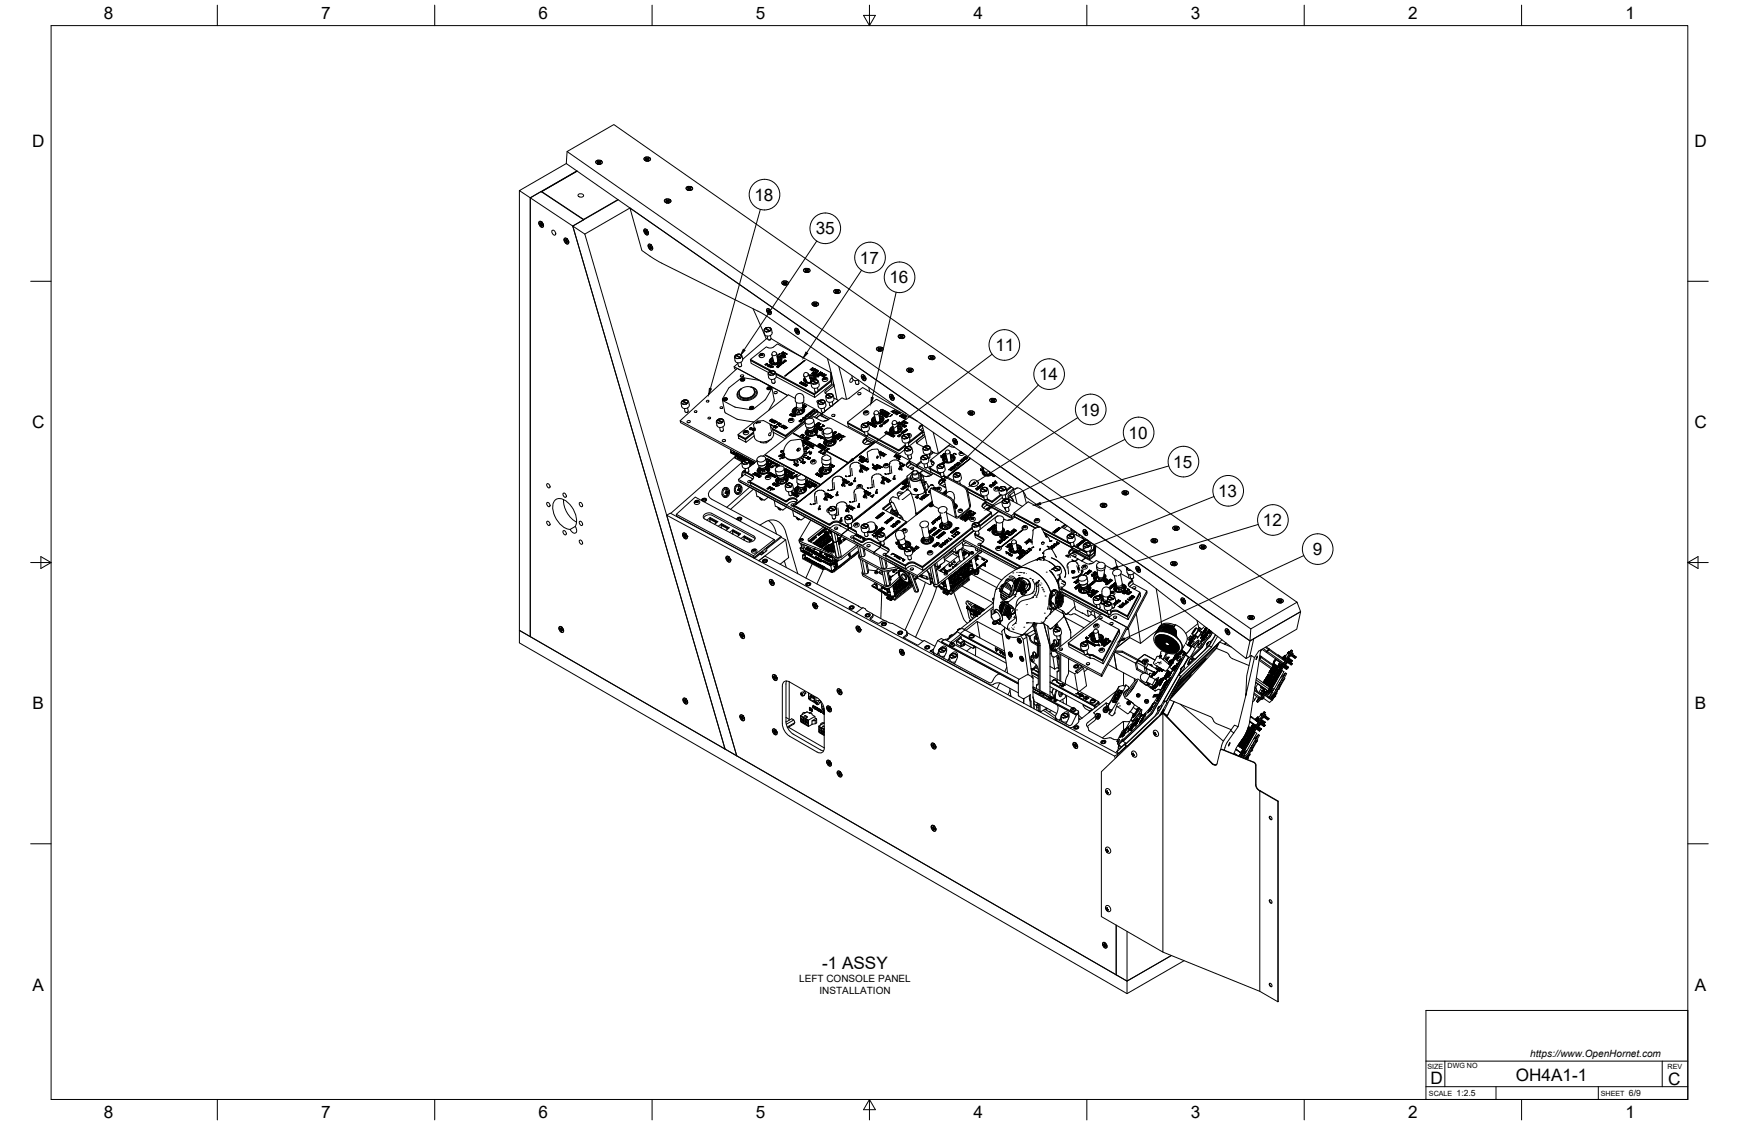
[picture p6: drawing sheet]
<svg xmlns="http://www.w3.org/2000/svg" width="864mm" height="559mm" viewBox="0 0 864 559" stroke-linecap="round" stroke-linejoin="round" font-family="sans-serif">
<defs><g id="words">
<g font-size="8.5">
<text x="52" y="9">8</text>
<text x="160" y="9">7</text>
<text x="267" y="9">6</text>
<text x="375" y="9">5</text>
<text x="483" y="9">4</text>
<text x="591" y="9">3</text>
<text x="699" y="9">2</text>
<text x="807" y="9">1</text>
<text x="16" y="73">D</text>
<text x="841" y="73">D</text>
<text x="375" y="100">18</text>
<text x="405" y="116">35</text>
<text x="427" y="131">17</text>
<text x="442" y="141">16</text>
<text x="494" y="174">11</text>
<text x="516" y="189">14</text>
<text x="537" y="206">19</text>
<text x="16" y="213">C</text>
<text x="841" y="213">C</text>
<text x="560" y="218">10</text>
<text x="583" y="232">15</text>
<text x="605" y="247">13</text>
<text x="627" y="261">12</text>
<text x="652" y="276">9</text>
<text x="16" y="352">B</text>
<text x="842" y="352">B</text>
<text x="408" y="481">-1 ASSY</text>
<text x="16" y="492">A</text>
<text x="842" y="492">A</text>
<text x="710" y="538">D</text>
<text x="753" y="537">OH4A1-1</text>
<text x="828" y="539">C</text>
<text x="52" y="555">8</text>
<text x="160" y="555">7</text>
<text x="267" y="555">6</text>
<text x="375" y="555">5</text>
<text x="483" y="556">4</text>
<text x="591" y="555">3</text>
<text x="699" y="556">2</text>
<text x="807" y="556">1</text>
</g>
<g font-size="5">
<text x="397" y="488">LEFT CONSOLE PANEL</text>
<text x="407" y="494">INSTALLATION</text>
<text x="760" y="525">https://www.OpenHornet.com</text>
</g>
<g font-size="4.3">
<text x="723" y="544">1:2.5</text>
<text x="809" y="544">6/9</text>
</g>
<g font-size="3.5">
<text x="709" y="531">SIZE</text>
<text x="719" y="530">DWG NO</text>
<text x="828" y="531">REV</text>
<text x="710" y="544">SCALE</text>
<text x="795" y="544">SHEET</text>
</g>
</g></defs>
<!-- layer: Visible -->
<g fill="none" stroke="#000" stroke-width=".5">
<path d="M282 75l-1 6 340 237 2-1-2 9-2 1M282 75l23-13 339 237-23 13zM320 78a1.7 1.7 0 0 1 2 0 1.7 1.7 0 0 1 1 2 1.7 1.7 0 0 1-2 0 1.7 1.7 0 0 1-1-2zM320 78a1.4 1.4 0 0 1 2 0 1.4 1.4 0 0 1 1 2 1.5 1.5 0 0 1-2 0 1.5 1.5 0 0 1-1-2zM321 79h.1M321 80h.1M321 80h1M321 78l1 1M321 78v1M321 79v1M321 79h1M322 79h.1"/>
<path d="M322 80h.1M322 78v1M322 78v2M322 79v1M322 80h-1M269 95l-6 3 21 14 6-3M269 95l21 14M269 95h.1M269 95l18-10-18 10 21 14 17-10M281 81l-23 14 5 3v218l97 56-76-260 6 4M286 85l-23 13v218l-5-3v-218M287 97a1.3 1.3 0 0 1 2-1 1.3 1.3 0 0 1 0 2 1.4 1.4 0 0 1-1 0 1.4 1.4 0 0 1-1-1z"/>
<path d="M296 80a1.7 1.7 0 0 1 2-1 1.7 1.7 0 0 1 1 2 1.7 1.7 0 0 1-2 1 1.7 1.7 0 0 1-1-2zM296 80a1.4 1.4 0 0 1 2 0 1.4 1.4 0 0 1 1 1 1.5 1.5 0 0 1-2 1 1.5 1.5 0 0 1-1-2zM297 80v1M297 81h.1M297 81v1M297 81h1M297 80h1M297 80h.1M297 80v1l1-1M298 80v1M298 81h.1M298 80h.1"/>
<path d="M298 81l-1 1M307 99l-23 13 76 260 6 3-76-259M330 99a1.7 1.7 0 0 1 2 0 1.7 1.7 0 0 1 1 1 1.7 1.7 0 0 1-2 1 1.7 1.7 0 0 1-1-2zM330 99a1.4 1.4 0 0 1 2 0 1.4 1.4 0 0 1 1 2 1.5 1.5 0 0 1-2 0 1.5 1.5 0 0 1-1-2zM331 99h1M331 99h.1M331 100h.1M331 99v1l1-1M331 99v1M332 100h.1M332 99v1M332 99h.1"/>
<path d="M341 93a1.7 1.7 0 0 1 2-1 1.7 1.7 0 0 1 1 2 1.7 1.7 0 0 1-2 1 1.7 1.7 0 0 1-1-2zM341 93a1.4 1.4 0 0 1 2 0 1.4 1.4 0 0 1 0 1 1.5 1.5 0 0 1-1 1 1.5 1.5 0 0 1-1-2zM342 94v1M342 94l1 1M342 94h.1M342 94h1M342 93h1M342 93h.1M342 93v1l1-1M342 93v1M343 93v1M343 94h.1"/>
<path d="M343 93h.1M343 95h.1M343 94v1M268 110a1.6 1.6 0 0 1 2 1 1.6 1.6 0 0 1-1 2 2.2 2.2 0 0 1-1-3zM268 110a1.5 1.5 0 0 1 2 1 1.5 1.5 0 0 1-1 2 2 2 0 0 1-1-3zM268 111h1M268 111l1 1M268 111h.1M269 111h-1M269 112h.1M269 111v1M269 111h.1"/>
<path d="M269 111l-1 1M269 110h.1M269 110v1M270 111v1M270 112h.1M274 114a1.4 1.4 0 0 1 2 1 1.4 1.4 0 0 1-1 2 1.7 1.7 0 0 1-1-3zM280 118a1.6 1.6 0 0 1 2 1 1.6 1.6 0 0 1 0 2 2.2 2.2 0 0 1-2-3zM280 118a1.5 1.5 0 0 1 2 1 1.5 1.5 0 0 1 0 2 2 2 0 0 1-2-3zM281 119v1M281 119h.1M281 119l1 1M281 120h.1"/>
<path d="M282 120h-1M282 119h.1M282 120h.1M282 120l-1 1M290 109h.1M313 103l-23 13M320 114a1.6 1.6 0 0 1 2 1 1.6 1.6 0 0 1-1 2 2.2 2.2 0 0 1-1-3zM320 114a1.5 1.5 0 0 1 2 1 1.5 1.5 0 0 1-1 2 2.1 2.1 0 0 1-1-3zM320 115h1M320 115l1 1M321 115h-1M321 116h.1"/>
<path d="M321 115h.1M321 115v1M321 114h.1M321 115l1 1M322 116h-1M322 115v1M322 115h.1M322 116h.1M331 101h.1M331 101h1M331 100h1M281 120v1"/>
<path d="M322 121a1.6 1.6 0 0 1 2 1 1.6 1.6 0 0 1-1 2 2.2 2.2 0 0 1-1-3zM322 121a1.5 1.5 0 0 1 2 1 1.5 1.5 0 0 1-1 2 2.1 2.1 0 0 1-1-3zM322 122l1 1M322 122h.1M323 123v1M323 122h-1M323 123h.1M323 122h.1M323 122h1M323 122l1 1-1 1M323 122v1M324 123h.1"/>
<path d="M389 140h1M389 140h.1M399 134a1.7 1.7 0 0 1 2-1 1.7 1.7 0 0 1 1 2 1.7 1.7 0 0 1-2 0 1.7 1.7 0 0 1-1-1zM399 134a1.4 1.4 0 0 1 2-1 1.4 1.4 0 0 1 1 2 1.5 1.5 0 0 1-2 0 1.5 1.5 0 0 1-1-1zM400 134v1M400 135h.1M400 135h1M400 134l1 1v-1M400 134h1M400 134h.1M401 134v1M401 134h.1"/>
<path d="M401 135h.1M401 135h-1M374 153l7 15M381 153a1.6 1.6 0 0 1 2 1 1.6 1.6 0 0 1-1 2 2.2 2.2 0 0 1-1-3zM381 153a1.5 1.5 0 0 1 2 1 1.5 1.5 0 0 1-1 2 2.1 2.1 0 0 1-1-3zM381 154l1 1M381 154h.1M382 154h-1M382 154l-1 1M382 155h.1M382 154h.1M382 154l1 1"/>
<path d="M382 155v1M383 155h.1M388 140a1.7 1.7 0 0 1 2-1 1.7 1.7 0 0 1 1 2 1.7 1.7 0 0 1-2 1 1.7 1.7 0 0 1-1-2zM388 140a1.4 1.4 0 0 1 2-1 1.4 1.4 0 0 1 1 2 1.5 1.5 0 0 1-2 0 1.5 1.5 0 0 1-1-1zM389 140v1M389 141l1 1M389 141h.1M389 141h1M389 140l1 1v-1M390 140v1M390 141h.1M390 140h1"/>
<path d="M390 140h.1M391 141h-1M391 141l-1 1M403 150a1.7 1.7 0 0 1 2 0 1.7 1.7 0 0 1 1 2 1.7 1.7 0 0 1-2 0 1.7 1.7 0 0 1-1-2zM403 151a1.4 1.4 0 0 1 2-1 1.4 1.4 0 0 1 1 2 1.5 1.5 0 0 1-2 0 1.5 1.5 0 0 1-1-1zM404 151v1M404 152h1M404 151h1M404 152h.1M404 150l1 1M404 150v1M404 151h.1"/>
<path d="M405 151h.1M405 151h1M405 150v2M405 150v1M405 151v1M405 152h.1M406 152h-1M414 144a1.7 1.7 0 0 1 2 0 1.7 1.7 0 0 1 1 1 1.7 1.7 0 0 1-2 1 1.7 1.7 0 0 1-1-2zM414 144a1.4 1.4 0 0 1 2 0 1.4 1.4 0 0 1 1 2 1.5 1.5 0 0 1-2 0 1.5 1.5 0 0 1-1-2zM415 144v1M415 146h.1M415 145h.1"/>
<path d="M415 145h1M415 144h1M415 144h.1M415 144l1 1v-1M416 145h.1M416 144v1M416 144h.1M416 146h-1M365 177a1.3 1.3 0 0 1 2-1 1.3 1.3 0 0 1 1 2 1.3 1.3 0 0 1-2 0 1.3 1.3 0 0 1-1-1zM365 177l3 1a1.3 1.3 0 0 1-2 0 1.3 1.3 0 0 1-1-1zM366 176v1M366 176l2 2"/>
<path d="M366 176a1.3 1.3 0 0 1 1 0 1.3 1.3 0 0 1 1 2M366 178h.1M366 177h.1M368 178h-1M368 178h.1M368 180v1M368 177a1.9 1.9 0 0 0-2-1 1.9 1.9 0 0 0-1 1M373 179l10 5-10-5v1l9 5M378 176h.1M378 176v1M379 176h-1M379 176h.1"/>
<path d="M379 176v1M380 163a1.3 1.3 0 0 1 2-1 1.5 1.5 0 0 1 0 3 1.3 1.3 0 0 1-2 0 1.3 1.3 0 0 1 0-2zM380 163l2 1a1.3 1.3 0 0 1-1 1 1.3 1.3 0 0 1-1-2zM380 163l1 1M380 163l2 1M380 163a1.3 1.3 0 0 1 2 0 1.3 1.3 0 0 1 0 1M381 165h.1M381 164h.1M381 167v2M381 168l-12 10M382 169h.1M382 165h.1"/>
<path d="M382 164v1M382 180h.1M382 164h.1M383 167v1M383 169h-1M383 163a1.9 1.9 0 0 0-2 0 1.9 1.9 0 0 0-1 1M383 168l16 10M383 168l-1 1-1-1M383 179v1M384 178a1.9 1.9 0 0 0-1 2 1.9 1.9 0 0 0 3 1 1.9 1.9 0 0 0 2-2 1.9 1.9 0 0 0-2-2l1 1 1 1M384 178l-1 2M384 179l-1 1"/>
<path d="M384 179h.1M384 179l-1 2M384 180v1M386 176v3a1.1 1.1 0 0 1-1 1 1.1 1.1 0 0 1-1 0l-1-4M386 177a2 2 0 0 1 2 2 2 2 0 0 1-2 2 2.3 2.3 0 0 1-3 0 2.3 2.3 0 0 1 0-3h1l-2 1v1M386 178a1.7 1.7 0 0 1 2 1 1.8 1.8 0 0 1-3 2 1.7 1.7 0 0 1-2-1 1.7 1.7 0 0 1 1-2M386 178l2 1M386 179h2M386 176h1zM386 176h.1M386 179h.1M386 179l1 1"/>
<path d="M386 180h1M387 179h.1M387 179h-1h1M387 179h1M387 179v1M387 176h.1M387 176h-1M387 177h.1M387 177h1zM388 179h-1M388 177h.1M388 179h.1"/>
<path d="M388 176l1-1h1l-1 1v-1v1v-1zM388 177h1zM388 179a3 3 0 0 1-2 2 3 3 0 0 1-4-1M388 176h.1M388 177h-1M389 176h.1M389 177h.1M389 178l1-1zM389 178h.1M389 175v1M389 177h-1M389 180h.1"/>
<path d="M389 180l1-1v1v-1v1v-1zM389 175h.1M389 175l-1 1M389 177l1 1M389 176h2h-1v1zM389 176l1 1M390 177h.1M390 176h-1M390 180h.1M390 177l-1 1M390 179v1M390 179h.1"/>
<path d="M390 175h.1M390 175h-1M390 179l-1 1M390 176h.1M390 176h1M391 176h.1M395 163a1.6 1.6 0 0 1 2 1 1.6 1.6 0 0 1-1 2 2.2 2.2 0 0 1-1-3zM395 163a1.5 1.5 0 0 1 2 1 1.5 1.5 0 0 1-1 2 2.1 2.1 0 0 1-1-3zM395 164h1M395 164l1 1M395 164h.1M396 165h.1"/>
<path d="M396 164h-1M396 164l1 1h-1M396 164h.1M396 163v1M396 164v1M396 163h.1M397 164v1M397 165h.1M400 179l-10 8M411 178l5 21M435 173a1.7 1.7 0 0 1 2-1 1.7 1.7 0 0 1 1 2 1.7 1.7 0 0 1-1 0 1.7 1.7 0 0 1-2-1zM435 173a1.4 1.4 0 0 1 2-1 1.4 1.4 0 0 1 1 2 1.5 1.5 0 0 1-2 0 1.5 1.5 0 0 1-1-1z"/>
<path d="M436 173l1 1v-1M436 174h.1M436 174h1M436 173h1M436 173h.1M436 173v1v-1M437 173h.1M437 173v1M437 173h1M437 174h.1M438 174h-1M446 167a1.7 1.7 0 0 1 2-1 1.7 1.7 0 0 1 1 2 1.7 1.7 0 0 1-2 0 1.7 1.7 0 0 1-1-1z"/>
<path d="M446 167a1.4 1.4 0 0 1 2-1 1.4 1.4 0 0 1 1 2 1.5 1.5 0 0 1-2 0 1.5 1.5 0 0 1-1-1zM447 167v1v-1M447 168h.1M447 168h1M447 167v1M447 167h.1M448 167h.1M448 167v1M448 167h-1h1M448 168h-1M448 168h.1M461 177a1.7 1.7 0 0 1 2 0 1.7 1.7 0 0 1 1 1 1.7 1.7 0 0 1-2 1 1.7 1.7 0 0 1-1-2z"/>
<path d="M461 177a1.4 1.4 0 0 1 2 0 1.4 1.4 0 0 1 1 1 1.5 1.5 0 0 1-2 1 1.5 1.5 0 0 1-1-2zM462 177v1M462 178h.1M462 179h1M462 178h1M462 177h.1M462 177l1 1v-1M462 177h1M463 177v1M463 178h.1M463 179h.1M463 177h.1"/>
<path d="M339 199a1.3 1.3 0 0 1 2-1 1.5 1.5 0 0 1 0 3 1.3 1.3 0 0 1-2 0 1.3 1.3 0 0 1 0-2zM339 199l2 1a1.3 1.3 0 0 1-2 1 1.3 1.3 0 0 1 0-2zM339 199a1.3 1.3 0 0 1 2 0 1.3 1.3 0 0 1 0 1M339 200v-1l2 1M339 200h.1M342 199a1.9 1.9 0 0 0-2 0 1.9 1.9 0 0 0-2 1M359 199l1 6 6 3 9 2M359 199l6 3M359 199v-1l3-5 7-5a23 23 0 0 1 14 4v1l-3 5-6 5-9-1M359 198v1M360 198h.1M360 199h.1"/>
<path d="M360 198h1M360 198a.7 .7 0 0 1 1 1 .7 .7 0 0 1-1 0 .7 .7 0 0 1 0-1M361 198l-1 1M361 198h.1M361 198h-1M361 198h-1v1M365 182v1l1 1M366 180l1 2M366 181l-1 1 26 14-25-13-28 26M367 182h.1M368 193l3-1 3 1a2.8 2.8 0 0 1 0 3 2.8 2.8 0 0 1-3 2 2.8 2.8 0 0 1-3-1 2.8 2.8 0 0 1-1-3zM368 189h.1"/>
<path d="M368 182h-1M368 188h.1M368 181v1h-1M368 189h1M369 188v1M369 188l-1 1M369 188h.1M369 187h-1M369 188a.7 .7 0 0 1 0 1 .7 .7 0 0 1-1 0 .7 .7 0 0 1 0-1M369 189h-1M369 189h.1M369 189v-1l-1 1"/>
<path d="M370 188v1M373 192a2.9 2.9 0 0 1 3 3 2.9 2.9 0 0 1-3 3 4 4 0 0 1-7-3l2-2M373 192a3 3 0 0 1 3 3 3 3 0 0 1-3 3 5 5 0 0 1-7-2l2-3M374 193a3 3 0 0 1 0 4 3 3 0 0 1-4 1 2.6 2.6 0 0 1-3-3M375 194a4 4 0 0 1-4 4 4 4 0 0 1-4-2M380 181h1h-1zM380 181h.1M380 181h1M381 181h.1M381 181h-1M381 193h.1M381 182h.1"/>
<path d="M381 182l1-1v1zM381 192h.1M382 193h.1M382 181h.1M382 192v1M382 192h.1M382 182l1-1v1zM382 182h.1M382 185a1.3 1.3 0 0 1 2-1 1.3 1.3 0 0 1 0 2 1.3 1.3 0 0 1-2 0 1.3 1.3 0 0 1 0-1zM382 185l2 1a1.3 1.3 0 0 1-1 0 1.3 1.3 0 0 1-1-1zM382 181l-1 1M382 192a.7 .7 0 0 1 0 1 .7 .7 0 0 1-1-1"/>
<path d="M382 185a1.3 1.3 0 0 1 2-1 1.3 1.3 0 0 1 1 2M382 186h1M382 193v-1v1M383 186h.1M383 182h.1M383 183l1-1zM383 183h.1M383 185h-1l3 1M383 185h.1M383 180h.1M383 193h.1M383 184l-10-5 8-7 2 1 3-2 27 14v4"/>
<path d="M383 182h1M383 193l2 6-3 5M383 182h-1M384 182h.1M384 182h-1v1M384 186h.1M384 180h3l-1 1v-1M385 186h-1M385 188v2h-1h-1v-2M385 190h-1M385 180v1M385 181h-1"/>
<path d="M385 185a1.9 1.9 0 0 0-2-1 1.9 1.9 0 0 0-1 2M385 185l19 11 1-1M385 187l20 10-1-1M386 182h1l-1 1 1-1zM386 195l-1 1M386 180h.1M386 183h.1M386 182h.1M387 182h.1M387 182h-1M387 181h1l-1 1v-1zM387 181h.1"/>
<path d="M387 182l-1 1M387 181v1M387 181h1zM388 181h.1M388 181h-1M388 180h.1M388 180h1l-1 1zM388 180v1M389 180l-1 1M390 187l10-8zM395 198l-3-2-25 20 3 2 4-3M395 200v2"/>
<path d="M397 190h1h1l-1 1v-1zM397 190h.1M398 191h.1M398 190v1M398 190h-1M398 190h.1M398 191l1-1v1zM399 190h.1M399 190h-1M399 191h1l-1 1v-1zM399 191h.1M399 191h-1"/>
<path d="M399 190l-1 1M399 190v1M399 187l2 3M399 192l1-1h1l-1 1 1-1zM400 187a2.1 2.1 0 0 0 0 3 2.1 2.1 0 0 0 3 0M400 188l-1 1M400 188a2 2 0 0 0 0 2 2 2 0 0 0 3 0h-2l-2-1M400 191h-1M400 189h.1M400 188a1.9 1.9 0 0 0 1 2 1.9 1.9 0 0 0 2 0M400 191h.1M400 192h.1"/>
<path d="M400 188v1M400 190v-1v1M400 191v1M400 191l-1 1M401 191l-1 1M401 191h.1M401 191h-1M401 186l2 3M402 187a2.1 2.1 0 0 1 2 0 2.1 2.1 0 0 1 1 2M402 187a1.8 1.8 0 0 1 2 0 1.8 1.8 0 0 1 1 2l-1-1M402 187h2l1 1M402 188h3"/>
<path d="M402 188h2M402 184l2-1h-1h1l-1 1h1zM402 188h.1M402 188l2 1M403 190h.1M403 188h.1M403 190h-1M403 189v1M403 189h.1M403 184h.1M403 183h1M403 188h1"/>
<path d="M403 189a1.3 1.3 0 0 1 2-1 1.6 1.6 0 0 1 1 3 1.3 1.3 0 0 1-2 0 1.3 1.3 0 0 1-1-2zM403 185h1v1zM403 189l3 1M403 189a1.3 1.3 0 0 0 1 2 1.3 1.3 0 0 0 2-1M403 186h.1M404 183l-2 1M404 185h.1M404 189h-1l-1 1M404 183h.1M404 188h.1M404 189v1M404 189l2 1"/>
<path d="M404 189a1.3 1.3 0 0 1 1 0 1.3 1.3 0 0 1 1 1M404 191h.1M404 184h-1M404 184h.1M404 186l1-1v1h-1zM404 186h.1M404 190h.1M404 188v1M404 185l-1 1M404 196l-19-10 19 10M404 196l9-7v2l-8 6M404 193l1 1"/>
<path d="M404 185h-1M405 185l1-1v1zM405 186h1zM405 183l-1 1M405 186h.1M405 183h.1M405 183v1h1l-2 1zM405 188h.1M405 185h.1M405 185l1-1zM405 186h-1M405 188v1"/>
<path d="M405 185v1M405 195h.1M405 186v-1l-1 1M405 188l-1-1-2-1a2.2 2.2 0 0 1 3 3M405 184h1M405 184h.1M405 186h1M406 190l-1 1M406 190h.1M406 186h.1M406 187l1-1v1h-1zM406 187h.1"/>
<path d="M406 184h.1M406 193v1l-1 1v-1M406 195h-1M406 186h-1M406 186l-1 1M406 184l-1 1M406 189a1.9 1.9 0 0 0-2 0 1.9 1.9 0 0 0-1 1M406 186l2-1zM406 187h1M407 199a1.3 1.3 0 0 1 2-1 1.5 1.5 0 0 1 0 3 1.3 1.3 0 0 1-2 0 1.3 1.3 0 0 1 0-2zM407 187h.1M407 186l1-1h1h-1v1z"/>
<path d="M407 186h.1M407 199v1M407 199l2 1M407 199a1.3 1.3 0 0 1 2 0 1.3 1.3 0 0 1 0 1M407 199a.8 .8 0 0 0-1 0 .8 .8 0 0 0 0 1 1.9 1.9 0 0 1 2-1 1.9 1.9 0 0 1 2 0M407 186h1M407 187v-1l-1 1M407 200h2M407 200h.1M408 185h.1M408 185l-2 1M408 186h.1"/>
<path d="M408 185v1M408 187h.1M408 186h2l-1 1zM408 185l-1 1M408 185h1M409 187h.1M409 186h.1M409 188h.1M409 188v1v-1M409 186l-1 1M410 188h.1M410 188h-1"/>
<path d="M410 186h-1l-1 1M410 186l-1 1M410 186l-1 1h1h-1M410 186h.1M411 196a1.3 1.3 0 0 1 2-1 1.3 1.3 0 0 1 0 2 1.3 1.3 0 0 1-2 1 1.3 1.3 0 0 1 0-2zM411 198h1M411 198h.1M411 196a1.3 1.3 0 0 1 2-1 1.3 1.3 0 0 1 0 2M411 196l2 1M411 196h.1M413 185v4M413 189l-7 5"/>
<path d="M413 186h.1M413 197v1M413 197h.1M413 197a1.3 1.3 0 0 1-2 1 1.3 1.3 0 0 1 0-2l2 1M413 191v-5v3l-9 7M413 199l1 2-1 1h-1v-2M414 196a1.9 1.9 0 0 0-2 0 1.9 1.9 0 0 0-2 1M414 190v1l-4 4v1l3 1M414 191v1M414 191v1l-4 3M414 198l2 1-2 2 4-3h2h1l7-6 22 13M417 182l3 16"/>
<path d="M423 186l1 3h2v2h-1v-2M423 188a.8 .8 0 0 0-1 1 .8 .8 0 0 0 1 1l1-1M426 191h-1M426 191h.1M427 196h-1M428 186a1.6 1.6 0 0 1 2 1 1.6 1.6 0 0 1-1 2 2.2 2.2 0 0 1-1-3zM428 186a1.5 1.5 0 0 1 2 1 1.5 1.5 0 0 1-1 2 2.1 2.1 0 0 1-1-3zM428 187l1 1M428 187h1v1M428 187h.1M429 187h-1M429 188h.1"/>
<path d="M429 187h.1M429 186v1M429 187l1 1M430 188h-1M430 188h.1M431 192l1 3M442 196a1.6 1.6 0 0 1 2 1 1.6 1.6 0 0 1-1 2 2.2 2.2 0 0 1-1-3zM442 196a1.5 1.5 0 0 1 2 1 1.5 1.5 0 0 1-1 2 2.1 2.1 0 0 1-1-3zM442 197l1 1M442 197h1M442 197h.1M443 198h.1"/>
<path d="M443 197h-1M443 197h.1M443 197l1 1M443 197v1M443 196h.1M443 196v1M444 197v1M444 197h.1M444 198h.1M450 183a1.7 1.7 0 0 1 2 0 1.7 1.7 0 0 1 1 1 1.7 1.7 0 0 1-1 1 1.7 1.7 0 0 1-2-2zM450 183a1.4 1.4 0 0 1 2 0 1.4 1.4 0 0 1 1 2 1.5 1.5 0 0 1-2 0 1.5 1.5 0 0 1-1-2zM451 185h.1"/>
<path d="M451 185h1M451 184h.1M451 183l1 1v-1M451 184h1M451 183h1M451 183h.1M451 183v1M452 183v1M452 184h.1M452 185h.1M452 183l1 1M452 183h.1"/>
<path d="M453 184h-1M453 185h-1M492 198a1.7 1.7 0 0 1 2 0 1.7 1.7 0 0 1 1 1 1.7 1.7 0 0 1-2 1 1.7 1.7 0 0 1-1-2zM492 198a1.4 1.4 0 0 1 2 0 1.4 1.4 0 0 1 0 2 1.5 1.5 0 0 1-1 0 1.5 1.5 0 0 1-1-2zM492 199h1M492 200h1M493 200h.1M493 199h.1M493 199h1M493 198v1M493 198h.1M493 198l-1 1"/>
<path d="M493 198v1l1-1M493 198h-1M494 199h.1M494 198v1M494 198l-1 1M494 198h.1M339 201h1M339 201h.1M341 201h.1M341 200v1M341 200h.1M341 205h.1"/>
<path d="M341 203l1 1-1 1h-1v-2M342 210h.1M356 209a1.3 1.3 0 0 1 2-1 1.3 1.3 0 0 1 1 2 1.3 1.3 0 0 1-2 0 1.3 1.3 0 0 1-1-1zM356 209l3 1a1.3 1.3 0 0 1-2 0 1.3 1.3 0 0 1-1-1zM357 208v1M357 208l2 2M357 208a1.3 1.3 0 0 1 1 0 1.3 1.3 0 0 1 1 2M357 210h.1M357 209h.1M358 214h.1M358 210h.1M359 210h-1"/>
<path d="M359 210h.1M359 212v2h-1l-1-2M359 214h-1M359 209a1.9 1.9 0 0 0-2-1 1.9 1.9 0 0 0-1 1M360 219h-1M367 216l3 2M367 216l3 2v2l-3-2zM370 214h.1M370 215h.1M370 214v1M370 215h1M371 214h-1"/>
<path d="M371 215h.1M371 214h.1M371 214v1M372 213h.1M372 203h.1M373 213h1zM373 213h.1M373 203h.1M373 212h.1M373 202v1M373 202h1M373 213h-1"/>
<path d="M373 212v1M373 213h1M374 202h.1M374 214h.1M374 202l-1 1M374 202a.7 .7 0 0 1 0 1 .7 .7 0 0 1-1 0 .7 .7 0 0 1 0-1M374 202v1M374 202h-1v1M374 213h.1M374 215l-4 3M374 213l1 1M374 213v1"/>
<path d="M374 213h-1M374 213h1M375 217l-5 3M375 214h.1M375 213h-1M375 213h.1M375 213l-1 1M376 210h2zM376 210h2M376 209l-2 2v4a5 5 0 0 0 5 5 5 5 0 0 0 5-3v-4M376 210h.1M376 209h.1"/>
<path d="M379 209h.1M379 209h-3M379 209l3 2M380 219l1 1M381 219h-1M382 209h.1M382 211h.1M382 211l1 4M382 209l2-1-1 1zM383 209h.1M383 211h.1M383 218l-2 2h-3"/>
<path d="M383 218h.1M383 212l1 1M383 211h1h-1M383 211h1M383 210l1-1h1l-1 1v-1zM383 210h.1M383 209v1M383 208h.1M384 209h-1M384 208v1M384 213h.1M384 208h-1l-1 1"/>
<path d="M384 210h.1M384 213l6 4v1M384 213l6 4v-1M384 212h.1M384 209h.1M384 209v1M384 215l6 3M385 212h1l-1 1v-1zM385 212h.1M385 211h.1M385 212h-1M385 210h-1"/>
<path d="M385 209h.1M385 209h-1M385 209v1M385 209v1h1h-1zM385 212v1M385 212h1M386 212h.1M386 211l1-1h1h-1v1zM386 211h.1M386 210h.1M386 210h-1M386 212h-1"/>
<path d="M387 210v1M387 211h1h-1v1zM387 210h1M387 210l-1 1M387 211l1 1M388 210h.1M388 212h.1M388 211h.1M388 211h-1M388 212l1-1-1 1zM389 211h.1M389 213h.1"/>
<path d="M389 212h-1M389 212h.1M389 212h-1h1M389 211l-1 1M390 212h-1h2l-1 1 1-1-1 1v-1l-1 1zM390 212l-1 1M390 212h.1M390 212v1M391 212h-2M391 212h.1M391 212l-1 1M392 206h.1"/>
<path d="M392 208h.1M392 209h1M392 209h.1M392 208l1 1M392 208h1M392 208v1M393 209h.1M393 208h.1M393 207l1-1zM393 207h.1M393 206h.1M393 206h-1"/>
<path d="M393 208v1M394 206h.1M394 207l1-1v1zM394 207h.1M394 205h.1M394 215l27 15 13-10-39 31 12-10M394 215l27 15-13 11-28-15M394 215l27 15M394 215h.1M394 206l1 1M394 206l-1 1M394 207h1"/>
<path d="M394 204v1M394 206v1M395 207h.1M395 205h.1M395 204l-1 1 1-1v1M395 204h1l-1 1M395 204v1M395 203l-1 2M395 205v1M395 203v1M395 203l1 1M395 203a1.7 1.7 0 0 0-1 2 1.7 1.7 0 0 0 3 1 1.8 1.8 0 0 0 2-1 1.8 1.8 0 0 0 0-2"/>
<path d="M396 202a1.9 1.9 0 0 0 3 0M396 202a1.4 1.4 0 0 0 0 2 1.4 1.4 0 0 0 2-1v1M396 202l-2 1-1 2M396 202a2.1 2.1 0 0 0-3 3 2.1 2.1 0 0 0 4 1 2.2 2.2 0 0 0 2-1 2.2 2.2 0 0 0 0-3M396 202a1.9 1.9 0 0 0-2 3 1.9 1.9 0 0 0 2 1 2.1 2.1 0 0 0 3-1 2.1 2.1 0 0 0 0-2M396 203h-1M396 203h.1M396 206h.1M397 204h.1M397 204h-1M397 209h1v-1l1 1h-1v1zM397 209h.1"/>
<path d="M397 204v1M397 205l-1-1v2M397 205h-1M397 217l1-1h1zM398 204h.1M398 208l-1 1M398 204h-1M398 209h.1M398 209h-1M398 216h.1M398 219h1M398 204l1 1"/>
<path d="M398 203l1 1M398 204h1M398 208h.1M398 208v1M398 203v1M398 217l1-1v1zM398 217h.1M398 216h1M398 216l-1 1M398 203h.1M398 220h.1M398 208l1 1"/>
<path d="M398 220l1 4a6 6 0 0 1-4 4 6 6 0 0 1-6-2M398 220v-2l-5 1-3 3-1 3M398 220h1M399 208h.1M399 217h.1M399 202v1M399 202l1 1M399 203h-1M399 202v-2l7 4-16 12-6-3M399 202h.1M399 205h.1M399 208l1-1-1 1h1h-1z"/>
<path d="M399 216h-1M399 201h.1M399 216h.1M399 207h1M399 219h.1M399 204h.1M399 202l1-1v1h1h-1zM399 217h2l-1 1zM399 219l1 1M399 216l-1 1M399 203a3 3 0 0 1-2 3 3 3 0 0 1-3-1M399 201v1"/>
<path d="M399 208h1M399 219h1M400 219h-1h1l-1 1h1h-1M400 219l-1 1v-1M400 219h.1M400 201h-1h1l-1 1M400 220h-1M400 202h.1M400 210v2a2.4 2.4 0 0 0 3 1 2.4 2.4 0 0 0 1-2M400 217h.1M400 209l-10 8M400 217v1"/>
<path d="M400 210l-21 17M400 215l1-2a2 2 0 0 0-1 3 2 2 0 0 0 3 1l3-1h-1M400 201h.1M400 201l-1 1M400 208h.1M400 218h.1M400 207v1M400 207h.1M400 219v1M400 206h2l-1 1h-1zM400 215h.1M400 218l1-1z"/>
<path d="M400 208h1a1.7 1.7 0 0 1 3 1 1.7 1.7 0 0 1-2 2 1.4 1.4 0 0 1-2-1 1.4 1.4 0 0 1 0-2zM400 206h.1M400 206h1v1zM401 202h.1M401 202h-1M401 218v-1v1h1l-1 1v-1zM401 217h.1M401 217h-2M401 218h.1M401 220h-1M401 212v1M401 220h.1"/>
<path d="M401 220h-2M401 215h.1M401 206h.1M401 214h.1M401 219h.1M401 217l-1 1M401 214l3 1M401 215v1v-1v1M401 205h2l-1 1zM401 213h.1M401 206l-1 1M401 214v1"/>
<path d="M401 217v1M401 214l1 1M401 217h1M401 206h1M402 217h-1M402 215v1M402 206l1-1zM402 217h.1M402 206h-1l-1 1M402 218h.1M402 218h-1M402 214v1"/>
<path d="M402 205h1M402 205h1zM402 216h.1M402 214l1 1M403 205h.1M403 205l-1 1M403 214l1 1M403 204h2l-1 1zM403 205h-2M403 204h.1M403 204h1M404 215h.1"/>
<path d="M404 215l-1-1v1M404 212l-3 1M404 215h-1l-1 1M404 215l-2 1M404 212h.1M404 214v1M404 214h.1M404 207l5 2 3-1M404 209v2M404 207l-1 1M404 203h.1M404 213v1"/>
<path d="M404 213a1.8 1.8 0 0 1 1 2 1.8 1.8 0 0 1-2 1 1.5 1.5 0 0 1-2 0 1.5 1.5 0 0 1 0-2M404 214h2M404 213l-1 1h-2M404 213h.1M404 213a1.9 1.9 0 0 1 2 2 1.9 1.9 0 0 1-3 2 1.9 1.9 0 0 1-2-1 1.9 1.9 0 0 1 0-2M404 212a1.9 1.9 0 0 1-1 2 1.9 1.9 0 0 1-2-1M404 213a1.7 1.7 0 0 1 2 1 1.7 1.7 0 0 1-1 2M404 213l2 1M404 214v1v-1M404 214h1M404 212l1-1 1 1zM404 211h1"/>
<path d="M405 204h-1h-1M404 211h.1M405 204h.1M405 204h-2M405 204l-1 1M405 214h.1M405 211h.1M405 215h.1M405 214v1M405 212h1M405 211l-1 1M405 211l1-1h1l-1 1z"/>
<path d="M405 208l2-2 4 2M405 216h1M405 213l1-1 1 1v-1l-1 1zM406 214h.1M406 214a3 3 0 0 1-3 3 3 3 0 0 1-3-2M406 212h-1M406 212h.1M406 204l-4 4M406 217h.1M406 212h-2M406 213h.1M406 204v2l-2 1"/>
<path d="M406 204l2 2 1-1-1 1 4 2M406 210h1zM406 204l2 2M406 211h.1M406 212h1M406 216h.1M406 213l1-1 1 1h-2l1 1zM406 211l2-1-1 1v1zM406 212l-1 1M406 210h.1M406 213h1M407 211v1"/>
<path d="M407 217h1zM407 217h.1M407 216h.1M407 210h-1M407 210h.1M407 212h.1M407 213h.1M407 201h.1M407 216l-1 1M407 210h-1l-1 1M407 214l1-1h1l-1 1v-1zM407 214h.1"/>
<path d="M407 217h1M407 211h-1M408 218l1-1zM408 218h.1M408 210l-1 1M408 203v2M408 212h.1M408 217h.1M408 213v1M408 213h.1M408 213l-1-1-1 1M408 206v1l4 1"/>
<path d="M408 206l-3 2M408 206v1M408 217l1 1M408 217h-1M409 211h.1M409 211l-1 1M409 213h.1M409 211v1h1h-2zM409 213h-1l-1 1M409 214h.1M409 214l-1 1 1 1M409 201h.1"/>
<path d="M409 200v1M409 200a1.3 1.3 0 0 1-2 1 1.3 1.3 0 0 1 0-2l2 1M409 215h.1M409 200h.1M409 218h1M409 217h.1M409 217h-1v1M409 203l1 1-1 1-1-1M409 205h-1M409 211v1M409 211l1 1M410 219h.1"/>
<path d="M410 218a2.1 2.1 0 0 0 0 3 2.1 2.1 0 0 0 3 1 2 2 0 0 0 2-2 2 2 0 0 0-1-2l1 1M410 219l-1 1M410 218h-1l1 1M410 218h.1M410 220h.1M410 209h-1M410 219l3 1M411 220l-1 1M411 220h-1M411 218h.1M411 219v1M411 219l-1 1"/>
<path d="M412 219v1M412 213a1.6 1.6 0 0 1 1 2 1.6 1.6 0 0 1-2 1 1.6 1.6 0 0 1-2-2 1.6 1.6 0 0 1 2-1h1M412 219l1 1M412 208l18 9M413 220h.1M413 217h-2M413 217h.1M413 202l-3 2M413 219h.1M413 219v1M413 214l1 2a2.4 2.4 0 0 1-2 1 2.4 2.4 0 0 1-3-1v-1M413 218v1"/>
<path d="M413 218l2 1M413 202h-1M413 217h1M413 218a1.8 1.8 0 0 1 1 2 1.8 1.8 0 0 1-2 1 1.5 1.5 0 0 1-2 0 1.5 1.5 0 0 1 0-2M413 218l-1 1h-2M413 218a1.7 1.7 0 0 1 2 2 1.7 1.7 0 0 1-2 1 2.1 2.1 0 0 1-3 0 2.1 2.1 0 0 1 0-2v-1M414 217a1.8 1.8 0 0 1-2 2 1.8 1.8 0 0 1-2-2M414 217h.1M414 219v1zM414 219h1M414 216h.1M414 219v1"/>
<path d="M414 215h1h-1h1l-1 1v-1zM414 220h.1M414 215h.1M414 217h1h1l-1 1 1-1zM414 207h.1M414 215h1M415 215h-1M415 215h.1M415 217h-1M415 217h.1M415 216h.1M415 214v1"/>
<path d="M415 218h.1M415 219h.1M415 219a3 3 0 0 1-2 2 3 3 0 0 1-4-1M415 216l1-1v1h1l-1 1v-1zM415 218l1-1v1h1h-1h1zM415 217l-1 1M416 217l-1 1M416 218h.1M416 217h-1M416 217h.1M416 216v1M416 216h.1"/>
<path d="M416 217l2-1-1 1 1-1-1 1h1h-1v-1zM416 215l-1 1M416 215h.1M416 215h1M417 218h-1M417 218h.1M417 219l1-1zM417 219h.1M417 217h.1M417 216h.1M417 216h-1M417 216v1"/>
<path d="M418 216h.1M418 216l-2 1M418 218h.1M418 217h-1M418 218l-1 1M418 216l-1 1M419 217h.1M419 216l1 1-2 1zM419 216l1 1M419 217l-1 1M420 217h.1M421 210h.1"/>
<path d="M421 210v2l9 4M421 210l8 5M428 211a1.3 1.3 0 0 1 2-1 1.3 1.3 0 0 1 0 2 1.3 1.3 0 0 1-1 0 1.3 1.3 0 0 1-1-1zM428 211l2 1a1.3 1.3 0 0 1-1 1 1.3 1.3 0 0 1-1-2zM428 211h1M428 211l2 1M428 211a1.3 1.3 0 0 1 2-1 1.3 1.3 0 0 1 1 2M429 212h.1M429 211h.1M429 214l1 2h1M429 219v1M430 204v1"/>
<path d="M430 205h-1h1M430 205h.1M430 204h.1M430 217l-1 1a1.7 1.7 0 0 0 0 3 1.7 1.7 0 0 0 3 0l1-1M430 217h.1M430 218l-1 1M430 217v1M430 217l4 2M430 218l1 1M430 218h.1M430 212h.1M430 205h1"/>
<path d="M430 210l1-1v1zM430 218l3 2M430 219l-1 1M431 204h.1M431 219l2 1M431 204l-1 1M431 205h-1M431 205h.1M431 204h-1M431 212h-1M431 210h.1M431 214v2"/>
<path d="M431 216h-1l16 9 3-2M431 215l15 8 4-2M431 211a1.9 1.9 0 0 0-2-1 1.9 1.9 0 0 0-1 2M431 216l15 8 4-3M431 209h.1M431 209l-1 1M432 210h1l-1 1zM432 211h.1M432 210h.1M432 210v1M433 210l-2 1M433 210v1h1h-1h-1z"/>
<path d="M433 210h.1M433 210l-1 1M433 209h.1M433 211h.1M433 212l1-1h1l-2 1h1zM433 212h.1M433 212h1M434 219l-1 1M434 211h.1M434 211h-1M434 209h-1M434 212h.1"/>
<path d="M434 212l1-1v1h-1zM434 219l18 10-2 2 1 1M434 219h.1M434 220l-13 10M434 207a2 2 0 0 0-1 2 2 2 0 0 0 3 2 2.3 2.3 0 0 0 2-1 2.3 2.3 0 0 0 0-3l-1-1 1 1 1 1M435 212h-1M435 212h.1M435 208l-2 1M435 209l-1 1M435 211h.1M435 211h-1l-1 1M435 208l-1 1"/>
<path d="M435 208l-1 2M435 209v1M435 212v-1l-1 1M435 210h1M436 210h-1M436 210h.1M436 205l1 4a1.1 1.1 0 0 1-1 1 1.1 1.1 0 0 1-1-1l-1-3M437 207a1.9 1.9 0 0 1 2 2 1.9 1.9 0 0 1-3 1 1.9 1.9 0 0 1-3 0 1.9 1.9 0 0 1 1-3l-1 1v1M437 210h.1M437 207a1.7 1.7 0 0 1 1 2 1.7 1.7 0 0 1-2 1 1.7 1.7 0 0 1-2 0 1.7 1.7 0 0 1 0-3M437 207l1 1M437 208l1 1-1-1"/>
<path d="M437 205h1l-1 1zM437 209v1M437 208h.1M437 212h.1M437 209l-1 1-1-1M437 209h1M437 205v1M437 206h.1M437 211h1zM437 211v1M437 208h1M437 208l1 1"/>
<path d="M437 204h2h-2h1h-1zM437 204h1M437 204h.1M437 206l1-1 1 1zM438 212h.1M438 211h.1M438 211l-1 1M438 205h-1M438 205h.1M438 209h.1M438 204h.1M438 206h1"/>
<path d="M438 205l-1 1M438 206h1h1zM438 204h2l-1 1zM438 206h.1M438 205l1 1M438 204h1v1zM439 210l-1 1h1v-1v1M439 204h-2M439 206h.1M439 206h-1M439 210h.1M439 208h.1"/>
<path d="M439 208a3 3 0 0 1-3 2 3 3 0 0 1-3-1M439 205l1-1v1h1l-1 1v-1zM439 207l1-1-1 1h1zM439 204h.1M439 207h1M439 204l-1 1M439 215l1-1v1zM439 206h1M439 215h1M440 204h-1l-1 1M440 210h.1M440 206v1"/>
<path d="M440 207h.1M440 206h.1M440 207l1-1v1h-1zM440 205h.1M440 209l-1 1M440 206l1-1v1l1-1-1 1zM440 209h.1M440 204h.1M440 209h1M440 204l-1 1M440 215h.1M440 207h1z"/>
<path d="M440 214h.1M440 214v1M440 206l-1 1M440 205v1M441 210h-2M441 207h.1M441 209h.1M441 215h.1M441 206h.1M441 205h-1M441 205h.1M441 205v1"/>
<path d="M441 207h-1M441 205l-1 1M441 208l-1 1M441 216h.1M442 215h-2M442 215v1v-1v1h1h-1h-1zM442 215h.1M442 215l-1 1M442 207l1-1zM442 205l-1 1M442 207h.1M442 214h.1"/>
<path d="M442 216h.1M442 216h1h1h-2l1 1zM442 215v1M442 216l1 1M443 204h1v1zM443 204h.1M443 217h.1M443 216h.1M443 216h-1M443 217l1-1v1zM443 206h.1M443 206l-1 1"/>
<path d="M443 205h.1M444 205h-1M444 217h.1M444 213l-2 1M444 216h.1M444 216h-1h-1M444 213l-1 2M444 205l1-1v1h1l-1 1v-2zM444 205h.1M444 213l-1 1 1-1-1 1M444 214v1M444 204v1l-1-1"/>
<path d="M444 204h-1M444 216v1M444 204h.1M444 216l-1 1M445 215h.1M445 215h-1M445 206h.1M445 204v2M445 204h.1M445 204l-1 1M445 210a1.3 1.3 0 0 1-1 1 1.3 1.3 0 0 1-1-1M445 210a1.2 1.2 0 0 0-1-1 1.2 1.2 0 0 0-1 1"/>
<path d="M445 210l1 4a1.1 1.1 0 0 1-1 0 1.1 1.1 0 0 1-1 0l-1-4M446 212a1.9 1.9 0 0 1 2 2 1.9 1.9 0 0 1-3 1 1.9 1.9 0 0 1-3 0 1.9 1.9 0 0 1 1-3M446 214v1M446 212a1.7 1.7 0 0 1 1 2 1.7 1.7 0 0 1-2 1 1.7 1.7 0 0 1-2 0 1.7 1.7 0 0 1 1-3M446 217h.1M446 215h.1M446 212l1 1M446 213h1h-1M446 214h.1M446 210h1h-1h1l-1 1zM446 205h.1M446 205h-1"/>
<path d="M446 214l-1 1-1-1M446 213l1 1h-1M446 210h.1M446 205h1l-2 1 1-1zM446 205h1M446 213h1M446 213h.1M446 216l1 1zM446 205l-1 1M446 211l2-1zM446 210h1M447 210h-1"/>
<path d="M447 213h.1M447 210h.1M447 216l-1 1M447 213v1M447 216h-1M447 217h-1M447 206v1l1-1h1h-1v1zM447 217v-1zM447 205h.1M447 207h.1M447 210l1 1M447 206h.1"/>
<path d="M447 206v1M447 211h2zM447 211h.1M447 216l-1 1h1M447 210h1M447 210l-1 1M448 210l1-1zM448 210h.1M448 210h-1M448 206h.1M448 206v1M448 213h.1"/>
<path d="M448 213a3 3 0 0 1-3 2 3 3 0 0 1-3-1M448 215l-1 1 1-1M448 207l1-1 1 1-1-1v1h-1l1 1zM448 207h.1M448 207h-1M448 211h.1M448 210l1-1 1 1-1-1v1zM448 212l1-1-1 1h1zM448 207l1 1M448 213l-1-1-1-1a2 2 0 0 1 2 2 2 2 0 0 1-2 2 2.3 2.3 0 0 1-3 0 2.3 2.3 0 0 1-1-2l1-1-1 1v1M448 212h.1M448 212h1"/>
<path d="M448 211h1M448 211h-1M448 215h.1M448 216a1.3 1.3 0 0 1 2 0 1.3 1.3 0 0 1 1 2 1.3 1.3 0 0 1-2 0 1.3 1.3 0 0 1-1-2zM448 216l3 2a1.3 1.3 0 0 1-2 0 1.3 1.3 0 0 1-1-2zM448 206h-1M448 206h1M448 214v1M449 215h.1M449 211h.1M449 212h.1M449 216v1"/>
<path d="M449 216l2 1M449 216a1.3 1.3 0 0 1 1 0 1.3 1.3 0 0 1 1 1M449 207h.1M449 209h.1M449 209l-1 1M449 218h.1M449 212l1-1v1h-1zM449 210h.1M449 208l1-1-1 1h1zM449 214h.1M449 214h-1h1M449 211l1-1h1h-1z"/>
<path d="M449 214l-1 1M449 217l2 1M449 217h.1M449 208h1M450 214h.1M449 212h1h-1M449 211l-1 1M449 214h1M450 214l-1 1h-1M450 211h.1M450 210h.1M450 210l-1-1-1 1"/>
<path d="M450 207h.1M450 207l-1-1-1 1M450 208h.1M450 212h-1M450 211v1M450 207l-1 1M450 212v-1l-1 1M450 213h1M450 213l-1 1h1M451 213h.1M450 213h.1M450 216l1-1 1 1 1 1h-1"/>
<path d="M451 218h-1M451 218h.1M451 216h.1M451 213l-1 1M451 210h.1M451 210h-1l-1 1M451 217v1M451 217a1.9 1.9 0 0 0-2-1 1.9 1.9 0 0 0-1 1M451 216h1M452 216h.1M452 216h-1M452 215v1"/>
<path d="M452 215l-1 1M455 209l-20-11-14 12 7 4M457 214h1M457 214l-1-2 2-1 2 10M458 214l-7 6v2M458 211l-2 2M458 214v1M458 214l1 1M458 215v1l-7 6M458 215l-7 5M458 213l-1 1M459 214h-1"/>
<path d="M459 215h.1M459 216l-4 3 1 1 3 2M459 217l-4 3M463 215l3 10M473 218a1.6 1.6 0 0 1 2 1 1.6 1.6 0 0 1 0 2 2.2 2.2 0 0 1-2-3zM473 218a1.5 1.5 0 0 1 2 1 1.5 1.5 0 0 1 0 2 2.1 2.1 0 0 1-2-3zM474 219v1M474 219h1M474 219h.1M474 219l1 1M474 220h.1M474 218l1 1"/>
<path d="M475 219h-1M475 218h.1M475 219l-1 1M475 218v1M475 220h.1M475 220h-1M475 219v1M475 219h.1M481 205a1.7 1.7 0 0 1 2-1 1.7 1.7 0 0 1 1 2 1.7 1.7 0 0 1-2 0 1.7 1.7 0 0 1-1-1zM481 205a1.4 1.4 0 0 1 2-1 1.4 1.4 0 0 1 0 2 1.5 1.5 0 0 1-1 0 1.5 1.5 0 0 1-1-1zM482 206h1M482 205v1"/>
<path d="M482 206h.1M482 205h1M482 205h.1M483 205h.1M483 205v1M483 205h-1M483 206h.1M363 223v2l2-1M363 224v1M363 224l7 4M363 223v1M363 225h.1"/>
<path d="M363 225l7 4M364 224v1M364 225h.1M365 225h.1M365 227l4 2M365 227l3 2M365 226h.1M365 226v1M365 227l-32 28M365 227h.1M366 226h-1M366 225h.1"/>
<path d="M366 225l-1 1M366 226h.1M366 225v1M366 227h.1M366 225h1M367 225h.1M367 238v1l51 28M367 238l51 28M367 226h.1M367 228h.1M367 227h.1M368 227h.1"/>
<path d="M368 239h.1M368 239l50 27M368 228h.1M368 226h.1M368 227h1zM368 230l-15 13a2.6 2.6 0 0 0 0 5l35 18-7 6M369 226v1M369 226h.1M369 227h.1M369 228v-1zM369 229a1.3 1.3 0 0 1 2-1 1.3 1.3 0 0 1 0 2 1.3 1.3 0 0 1-2 1 1.3 1.3 0 0 1 0-2zM369 229l2 1a1.3 1.3 0 0 1-2 1 1.3 1.3 0 0 1 0-2z"/>
<path d="M369 228h.1M369 229h1M369 229l2 1M369 229a1.3 1.3 0 0 1 2-1 1.3 1.3 0 0 1 0 2M369 230l1 1M369 227h1M369 227v1M369 231h1M369 234h1M370 228h.1M370 231h.1M370 229l1 1"/>
<path d="M370 229h.1M370 234h.1M370 234l-1 1M370 234l-1 1v1M370 234v2M370 234l4 3M370 233v1M370 227h.1M370 235l-3 3M370 233l-1 2-1 2M370 236h.1M370 236l4 2"/>
<path d="M371 228h.1M371 235h.1M371 230h.1M371 235l2 1M371 229h.1M371 228v1M371 228h1M372 229h.1M372 232v2M372 234l-1 1M372 232h.1M372 228h.1"/>
<path d="M372 229a1.9 1.9 0 0 0-2-1 1.9 1.9 0 0 0-1 2M372 234l-1 1-1-1M372 229h1zM372 229l2 1M372 228v1M372 230l2 1-2-1M372 230l1 1M372 232h1M372 231h1M372 229h1M373 229h-1M373 239l17 10"/>
<path d="M373 240h-1M373 240v1l18 10 2-2h2M373 240l18 9a3 3 0 0 1 5 0M373 230h.1M373 231h.1M373 229h.1M373 239a.7 .7 0 0 0-1 0 .7 .7 0 0 0 0 1h1M373 229v1M373 230h1zM373 238h1M374 236v1l-1 3M374 229h.1"/>
<path d="M374 230h.1M374 235h1h-1l1 1zM374 235h.1M374 230v-1zM374 235l1 1M374 229v1M374 230h1M375 230h.1M375 236l1-1-1 1zM375 236h.1M375 235h.1M375 235h-1"/>
<path d="M375 235l1 1M376 229l-38-20v1l37 20M376 236h1l-1 1v-1zM376 236h.1M376 229l-4 3M376 236h1zM376 236v1M376 235h.1M376 235l-1 1M376 234h.1M377 237h.1M377 236h-1"/>
<path d="M377 236h.1M377 234h.1M377 232h.1M377 232l1 1h2M377 235h.1M377 234v1v-1M378 233l-1 1h1l-1 1M378 231h.1M378 233l-1 1M378 233v1M378 233h.1M378 234v1"/>
<path d="M378 236l-1 1M378 236h.1M378 235h.1M379 233v1M379 227a1.6 1.6 0 0 1 1 2 1.6 1.6 0 0 1-2 1 1.6 1.6 0 0 1-2-2 1.6 1.6 0 0 1 2-2l1 1M379 233l1 1M379 233h1M380 234h.1M380 231h-2M380 234h-1l-1 1M380 234h-2M380 231h.1"/>
<path d="M380 226l18 10M380 233h.1M380 233h1M380 228l1 2a2.4 2.4 0 0 1-2 1 2.4 2.4 0 0 1-3-1v-2M380 233v1M380 232h.1M380 226h.1M380 230l1 1M380 232a1.8 1.8 0 0 1 1 2 1.8 1.8 0 0 1-2 1 1.5 1.5 0 0 1-2 0 1.5 1.5 0 0 1 0-3M380 232l2 1M380 232v1M380 232l-1 1-2-1"/>
<path d="M380 232a1.9 1.9 0 0 1 2 2 1.9 1.9 0 0 1-2 1 1.9 1.9 0 0 1-3 0 1.9 1.9 0 0 1 0-3M381 231a1.8 1.8 0 0 1-2 2 1.8 1.8 0 0 1-2-2M381 233h-1M381 233v1l-1-1M381 230h.1M381 233h.1M381 229l1-1 1 1-1 1-1-1zM381 229h.1M381 237h.1M381 236v1M381 236h.1M381 230h1l-1 1"/>
<path d="M381 233v1M381 231h.1M381 234h.1M381 233h1M381 235h1v1l1-1-1 1v-1zM381 235h.1M381 237h1M381 228h.1M382 236h.1M382 236h-1M382 237h.1M382 230h.1"/>
<path d="M382 230h-1M382 233h.1M382 228h-2M382 229v1M382 229h.1M382 232l1-1-1 1zM382 232h.1M382 236v1M382 233a3 3 0 0 1-2 2 3 3 0 0 1-4-1M382 228h.1M382 231h-1M382 235h.1"/>
<path d="M382 235v1M382 230v1M382 233l-1-1a2.1 2.1 0 0 1 1 2 2.1 2.1 0 0 1-2 2 2.1 2.1 0 0 1-3-1 2.1 2.1 0 0 1 0-3l-1 2M382 235h-1M383 229h.1M383 232l1-1v1h-1zM383 236h.1M383 231h.1M383 231l-1 1M383 232h.1M383 229l-1-1-1 1M383 235h.1"/>
<path d="M383 231l1-1h1zM383 235l-1 1M383 229l-1 1M383 229v1l1-1-2 1zM383 236h1h1l-1 1v-1zM384 235l-1 1M384 235h.1M384 235l-2 1M384 236h.1M384 232h-1M384 236v1M384 230h1z"/>
<path d="M384 232h.1M384 229h.1M384 229l-1 1M384 237l1-1v1l1-1-1 1zM384 232v-1l-1 1M384 240h.1M384 231h.1M385 236h.1M385 236h-1h-1M385 230h-1M385 230h.1M385 237h.1"/>
<path d="M385 230l-2 1M385 240h.1M385 236v1M385 233v2M385 236l-1 1M385 230l1 1h-1l1-1zM385 230l1 1M385 232h1M385 232h.1M386 239h.1M386 230l-2 1M386 230h.1"/>
<path d="M386 232l1-1a1.7 1.7 0 0 1 2 2 1.7 1.7 0 0 1-2 1 1.4 1.4 0 0 1-2 0 1.4 1.4 0 0 1 1-2zM386 232h.1M386 236h.1M386 236l-1 1M386 231h.1M386 237a2.1 2.1 0 0 0 0 3 2.1 2.1 0 0 0 3 0 2.1 2.1 0 0 0 2-1 2.1 2.1 0 0 0-1-3l1 2M386 237l-1 2M386 239l1-1-1 1zM387 231h.1M387 237h.1M387 240h.1M387 237l2 1"/>
<path d="M387 239l-1 1M387 238v2M387 227l1-1-1 1zM387 227h.1M387 238h1l-1 1M387 238l-1 1M387 238v1M387 239v1M387 231l-1 1M387 231h-1l-1 1M387 228l1-1zM387 228h.1"/>
<path d="M387 226h.1M387 226h1M388 238h.1M388 224h1h-1h1l-1 1zM388 224h.1M388 238v1M388 225h.1M388 226l-1 1M388 226h.1M388 224v1M388 226l1 1zM388 227h.1"/>
<path d="M388 227l-1 1M388 238h1M388 228l2-1zM389 224h.1M389 224h-1M389 238v1M389 236h-2M389 239h-1l-1 1M389 236h.1M389 239h-1M389 224v1M389 225h.1"/>
<path d="M389 225v1M389 225l-1 1h1M389 225l-1 1M389 238h.1M389 226h.1M389 225l1 1M389 232l1 2a2.4 2.4 0 0 1-2 2 2.4 2.4 0 0 1-3-1M389 226l-1 1M389 237v1M389 237l2 1M390 235v1M390 237a1.8 1.8 0 0 1 1 2 1.8 1.8 0 0 1-3 1 1.5 1.5 0 0 1-2-1 1.5 1.5 0 0 1 1-2"/>
<path d="M390 237l-2 1-1-1M390 235h.1M390 237h.1M390 237a1.9 1.9 0 0 1 1 2 1.9 1.9 0 0 1-2 1 1.9 1.9 0 0 1-3 0 1.9 1.9 0 0 1 0-3h1M390 236a1.8 1.8 0 0 1-2 2 1.8 1.8 0 0 1-2-2M390 236h.1M390 227l-2 1M390 238h-1M390 238v1l-1-1M390 238h.1M390 235h1h-1v1M390 238v1"/>
<path d="M390 234h.1M390 238h1M390 236h2zM390 233v1M390 238l1 1M390 239h1M390 233v1l1-1-1 1h1h-1M390 233h.1M390 239h.1M391 239h.1M391 235h-1M391 234h.1"/>
<path d="M391 234h1l-1 1-1-1zM391 234h-1M391 238h.1M391 237l1-1v1zM391 237h.1M391 238a3 3 0 0 1-2 2 3 3 0 0 1-3-1M391 233l-1 1M391 235l2-1-1 1zM391 235h.1M392 234h.1M392 235l1-1zM392 236h.1"/>
<path d="M392 237h.1M392 236h-2M392 234h-1M392 234h-1h1M392 240h.1M392 236h-1M392 234h-1h-1M392 237l1-1-1 1h2h-1zM392 236l2-1h1h-1v1h-1zM393 236h.1M393 238l1-1v1zM393 238h.1"/>
<path d="M393 235h-1M393 235h.1M393 236l-1 1M393 238l1-1zM393 234l-2 1M393 235h1M394 237h-2M394 231l2-1-2 1h1zM394 237l-1 1M394 237h.1M394 231h.1M394 236h2h-1h1l-1 1z"/>
<path d="M394 229l1 1zM394 236h.1M394 231h1M394 229v1M395 235h.1M395 235h-1l-2 1M395 236v1M395 229h-1M395 237h.1M395 231h.1M395 230h.1M395 230l-1 1"/>
<path d="M395 230h1M396 231h.1M396 236h.1M396 236l-1 1M396 229v1zM396 229v1M396 237v3M396 239a2.7 2.7 0 0 0 4 0M396 236h-2M396 237l2-1h2a1.3 1.3 0 0 1 0 2 1.3 1.3 0 0 1-2 0h-2zM396 223a.6 .6 0 0 1 1 0 .7 .7 0 0 1-1 1 .6 .6 0 0 1 0-1zM396 223h.1"/>
<path d="M396 223v1M396 223h1l-1 1M396 224h.1M396 231h-1M397 231h-2M397 228l1 1zM397 228l1 1M398 230l1-1zM398 230h.1M398 228h1zM398 228h1M399 230h1h-1z"/>
<path d="M399 230h.1M399 221v1M399 221h.1M399 229h.1M399 229l-1 1M399 221v1v-1M399 227h1M399 226a6 6 0 0 1-8 2M399 236l9 5M399 227h1zM399 220h.1M399 229v1"/>
<path d="M399 226h2zM399 220h2l-1 1zM400 225h1zM400 225h.1M400 223l1-1zM400 223h.1M400 230h-1M400 230h.1M400 229h.1M400 223l-1 1M400 221h.1M400 237l7 4"/>
<path d="M400 237v3l1-2-1 1 1-1M400 239h.1M400 228l1-1zM400 223l2-1-1 1zM400 228h.1M400 221l1-1v1l1-1-1 1v-1zM401 223h.1M401 224h-2M401 222h.1M401 222l-1 1M401 226h-2M401 240v-1h1l-1 1z"/>
<path d="M401 239h-1M401 225h-1M401 240h.1M401 239v1M401 238h.1M401 221h.1M401 222h1M401 225l1-1zM401 225h.1M401 228l2-1-1 1zM401 220v1M401 228h.1"/>
<path d="M401 221h1h1l-1 1v-1zM401 227h.1M401 227l-1 1M401 220l-1 1M401 228h1h-1M401 239h1M401 220h1M401 239h.1M402 239h.1M402 223h-2M402 239v1M402 223h.1"/>
<path d="M402 240h-1M402 240h.1M402 228h.1M402 225h1h-1h1v1zM402 225h.1M402 228h-1M402 224h.1M402 224l-1 1M402 220h.1M402 220l-1 1M402 225h1M402 221h.1"/>
<path d="M402 221v1M402 227h.1M402 226h.1M402 222l1-1h1l-2 1h1zM402 222h.1M402 221h-1M402 239h-1M402 222h1M403 227l-2 1M403 225h.1M403 239l1 1-2 1 1-1zM403 240h1"/>
<path d="M403 225h-1M403 222h.1M403 221v1M403 221h-1M403 221h.1M403 240l-1 1M403 222h1h-1l1 1zM403 222l1 1M403 229h.1M403 229h1M404 229h.1M404 240h.1"/>
<path d="M404 221h.1M404 221h-1l-1 1M404 222h.1M404 222h-1M404 228v1M405 236l1-1h1l-1 1v-1zM406 236h.1M406 235v1M406 236h1v1zM406 235l-1 1M406 221h2h-1zM406 221h.1"/>
<path d="M406 221h1M407 221h.1M407 221h-1M407 235h-1M407 235h.1M407 237h.1M407 225l1-1zM407 225h.1M407 236v1M407 237l1-1v1l1-1-1 1v-1zM407 220l1 1M407 234h.1"/>
<path d="M407 225l1-1-1 1h1zM407 236h-1M407 222h.1M407 225h1M407 236h.1M408 237h.1M408 234h-1M408 236v1M408 236h.1M408 236l-1 1M408 222l1-1v1h1l-1 1v-1zM408 224h.1"/>
<path d="M408 224l-1 1M408 225h.1M408 221h.1M408 228v2a2.7 2.7 0 0 0 5 0v-2M408 235h.1M408 234v1M408 233l-1 1h1v1M408 221l-1 1M408 233l1 1h-1M408 233v1M408 227l2-1 2 1a1.3 1.3 0 0 1 0 1 1.3 1.3 0 0 1-2 1l-2-1zM408 233l-1 1"/>
<path d="M408 225l1 1v-1h1h-1v1zM408 232v1M408 232l1 2M408 236h1M408 225h1M409 222h.1M409 225h.1M409 232h1h2M409 230l1 1h2M409 232a2.1 2.1 0 0 0-2 2 2.1 2.1 0 0 0 3 2 2.2 2.2 0 0 0 2-1 2.2 2.2 0 0 0 0-3M409 231a1.9 1.9 0 0 0 1 1 1.9 1.9 0 0 0 2-1M409 232l-2 1v1"/>
<path d="M409 232a1.7 1.7 0 0 0-1 3 1.7 1.7 0 0 0 2 0 1.8 1.8 0 0 0 2-1 1.8 1.8 0 0 0 0-2M409 223l1-1h1l-1 1v-1zM409 232h-1M409 221h.1M409 221l-1 1M409 233h.1M409 235h.1M409 220h.1M409 225h1M409 223h.1M410 222h-1M410 222v1"/>
<path d="M410 225h.1M410 233h.1M410 222h.1M410 222l-1 1M410 225h-1M410 223h2h-1v1zM410 223h.1M410 234h1M410 234v-1v1M410 221h.1M410 220v1M411 234h-1l-1 1"/>
<path d="M411 234l-2 1M411 222h.1M411 223v1M411 222h-1M411 220v1M411 224h.1M411 233h.1M411 233v1M411 233l-1 1M411 223h.1M411 223h1M412 223h-2"/>
<path d="M412 233v1M412 233l-1 1M412 233h.1M412 223h.1M412 234h.1M412 232a2.2 2.2 0 0 1 0 3 2.2 2.2 0 0 1-3 0 1.6 1.6 0 0 1-2-1 1.6 1.6 0 0 1 2-2l1 1h1v1M412 232v1M412 232l1 1M412 231h.1M412 230v1M412 232h.1M413 233h.1"/>
<path d="M413 233a3 3 0 0 1-3 2 3 3 0 0 1-3-1M413 231h.1M413 231h-1M413 230v1M413 220h-1l-1 1M413 220l-2 1M413 231h1M413 232l1-1-1 1h1zM413 232h1M413 232h.1M413 231v1M414 231h.1"/>
<path d="M414 231h-2M414 231h-1h-1M414 238v5M414 240v3M414 232h.1M414 231l-1 1M418 237h.1M418 237h-3l-2 1M418 238l1 2M418 237l2 5M418 237l1 1M419 240l-1 1"/>
<path d="M419 240h.1M419 238h.1M420 238l-1 1M420 238h.1M420 236l1 1zM420 236h.1M420 236v1M420 240h1v-1h1h-1v1zM420 236l1 1M420 240h.1M420 240h1M420 239h-1h1h-1"/>
<path d="M420 239h.1M421 239l-1-1-1 1 1-1v1l-1 1M421 237h.1M421 239h.1M421 239v1M421 240h.1M421 230l-13 11M421 230h.1M421 237l2-1zM421 239h1M422 239h.1M422 239l-1 1"/>
<path d="M422 235h.1M422 235v1M422 231v4M423 236l-2 1M423 233v3M424 239h1h-1zM424 239h.1M425 237l-1 1zM425 239h.1M425 239h-1M425 237l-1 1M426 229l1-1v1l1-1-1 1h1z"/>
<path d="M426 230l1 1 2 4M427 230h-3l-2 2M427 230h.1M427 227h.1M427 234v-1v1M427 227h1h-1zM427 234h.1M427 231l1 2M427 233v1M427 229h.1M427 233h.1M427 228v1"/>
<path d="M427 233l1 1-1 1v-1zM427 229h1zM428 231h1M428 228h.1M428 228l-2 1M428 233h.1M428 229h-1M428 234v1M428 231h.1M428 227h.1M428 229h1h-1v1zM428 227h-1"/>
<path d="M428 230h.1M428 229v1M428 228l-1 1M428 229h.1M428 230h1M428 228l1-1v1v1zM428 231v1M429 228h.1M429 230h.1M429 227l-1 1M429 227h.1M429 232h1l-1 1 2-1-2 1v-1l-1 1z"/>
<path d="M429 232h.1M429 232l-1 1M429 229h.1M429 229h-1M429 229l1-1h1l-1 1zM429 232v1M429 229l2-1-1 1M429 229h1M430 233l1-1v1l-1 1v-1zM430 233h.1M430 232h-1M430 229h1z"/>
<path d="M430 229h1M430 233h1zM430 233v1M431 232l-2 1M431 228l-2 1M431 228h.1M431 233h.1M431 228h-1l-1 1M431 229h.1M431 233h-1M431 233v-1l-1 1M432 221h-1"/>
<path d="M433 223l-2 2v4M433 223h3l1 5M433 223h.1M433 237v4M433 232h1h1l-1 1 1-1zM433 231h1h-1zM434 231h.1M434 231h-1M434 238v4M434 233h.1M434 232h.1M434 233l1-1z"/>
<path d="M434 232h-1M435 232l-1 1M435 232l1-1-1 1 1-1zM435 233h1h-1zM435 233h.1M435 232h.1M435 232h-1M435 227l1 1M435 231h1M436 231h.1M436 231l-1 1M436 227h.1"/>
<path d="M436 226v1M436 232h.1M436 233h.1M436 233h-1M437 225h1h-1M437 231h.1M437 233h.1M437 224v1zM437 232h-1M437 224h.1M437 231v1M437 224v1"/>
<path d="M437 236h1l1 4M437 225h2l-1 1zM437 236h-2l-2 1M437 236h.1M437 226h.1M437 232h1l-1 1zM437 226h1M437 232h1M437 232h.1M437 225h.1M438 240v-1v1M438 239v1"/>
<path d="M438 240h.1M438 232l-1 1M438 232h.1M438 237v2M438 225h.1M438 225h-1M438 239h.1M438 226h.1M438 226l1-1v1h1l-1 1v-1zM438 239v1h1l-1-1v1M438 238l1-1v1M439 225l-2 1"/>
<path d="M439 225l-1 1M439 225h-1l-1 1M439 225h.1M439 239v2M439 227h.1M439 237h-1M439 237h.1M439 226v1M439 226h.1M439 237v1M439 239l1-1h1zM439 239h.1"/>
<path d="M439 226h-1M440 231v1M440 231h.1M440 237l-2 1 2-1-1 1h1h-1M440 235v1zM440 235h.1M440 235v1M440 226h.1M440 226h-1M440 238h1M440 236h.1M440 238h-1"/>
<path d="M440 239l1-1v1h1l-1 1v-1zM440 239h.1M440 238l-1 1M440 238h.1M440 230v1M441 235h1zM441 238h-1M441 238h.1M441 240h.1M441 239v1M441 239h.1M441 238l-1 1"/>
<path d="M441 238h1M442 238h.1M442 230v5M442 235h-1M442 239h-1M442 239h.1M443 232v3M443 235h.1M444 238v-1v1zM444 238h.1M444 227h.1M444 236v1z"/>
<path d="M444 236h.1M444 236v1M444 237h.1M444 237v1M445 226h.1M445 226l-1 1M445 226l-1 1 2-1-2 1zM445 227h.1M445 227h2l-1 1zM445 227h1zM446 226h.1M446 226l-2 1"/>
<path d="M446 228l1-1-1 1h1zM446 229l1 1M446 229h-3h-1v1M446 229h.1M446 228h1M446 227h-1M446 227h.1M446 233h1M447 226h.1M447 230v2M447 232h.1M447 227l-1-1-1 1"/>
<path d="M447 233h.1M447 228h.1M447 232v1M447 230l1 3M447 232v1h-1M447 232l-1 1M447 227h.1M447 227l-1 1M447 232l-1 1h1v-1M447 230h.1M447 231h.1M447 232l1 2"/>
<path d="M448 230h.1M448 230h-1l1 1-1-1M448 231v1v-1h1l-1 1zM448 234h.1M448 231h.1M448 230v1M449 231h.1M449 231h-1M449 240h1M449 240h.1M449 240l1-1-1 1h2h-1zM449 220l1 2"/>
<path d="M449 239h.1M450 222a1.3 1.3 0 0 1 2 0 1.3 1.3 0 0 1 0 2 1.3 1.3 0 0 1-2 0 1.3 1.3 0 0 1 0-2zM450 222l2 2a1.3 1.3 0 0 1-2 0 1.3 1.3 0 0 1 0-2zM450 240h.1M450 222v1M450 239h.1M450 239h-1M450 222l2 1M450 222a1.3 1.3 0 0 1 2 0 1.3 1.3 0 0 1 0 1M450 239h1h-1l1 1M450 222h.1M450 224h1"/>
<path d="M450 224h.1M450 223l2 1M450 223h.1M450 240h1M450 237l-26 22M451 238l-28 22M451 239h-1h1h-1M451 226v2h1l1-1M451 232l3 2M451 226v1M451 240h.1M451 237l1 5"/>
<path d="M452 228h.1M452 229h.1M452 229l3 2M452 229v2M452 229l-2 2M452 224h.1M452 230l3 2M452 231l-1 1M452 230l6 4M452 233l1-1a.7 .7 0 0 1 1 1 .7 .7 0 0 1-1 0M452 223v1M452 237v1"/>
<path d="M452 236a2.2 2.2 0 0 0 1 3 2.2 2.2 0 0 0 3 0l1-1M452 226l1 1M453 223a1.9 1.9 0 0 0-2-1 1.9 1.9 0 0 0-2 1M453 235v2M453 235h.1M453 235l-3 2 1 4M453 236a1.8 1.8 0 0 0 0 2 1.8 1.8 0 0 0 3 0 1.6 1.6 0 0 0 1-1 1.6 1.6 0 0 0-1-2l2 1 1 5M453 234a1.2 1.2 0 0 1 2 0 1.2 1.2 0 0 1 0 1 1.2 1.2 0 0 1-1 0zM453 233h.1M455 234h.1M455 234a1.3 1.3 0 0 1 0 2 1.3 1.3 0 0 1-2 0v-1l1-1M455 231v1"/>
<path d="M456 231v1l7 4M456 231l7 4M456 232h-1M456 235v2M456 236a1.6 1.6 0 0 1-1 2 1.6 1.6 0 0 1-2-2M457 239h.1M457 235a1.6 1.6 0 0 1 1 2 1.6 1.6 0 0 1-1 1M457 238h.1M457 240h.1M457 238l2 6M457 238l1 1M457 236l1 1"/>
<path d="M457 236a2.6 2.6 0 0 1-1 3 2.6 2.6 0 0 1-4-1M457 229l-2 2M458 230l-2 1M458 239l1 5M458 239l2 5M458 227a1.3 1.3 0 0 1 2-1 1.3 1.3 0 0 1 0 2 1.3 1.3 0 0 1-2 0 1.3 1.3 0 0 1 0-1zM458 238h.1M458 227l2 1a1.3 1.3 0 0 1-2 0 1.3 1.3 0 0 1 0-1zM458 227h.1M458 227l2 1M458 227a1.3 1.3 0 0 1 2-1 1.3 1.3 0 0 1 0 2M458 228h1"/>
<path d="M458 238l2 5M458 234l-1 1 1-1 4 2M458 234h.1M458 228h.1M459 222a1.3 1.3 0 0 1 2-1 1.3 1.3 0 0 1 0 2 1.3 1.3 0 0 1-2 1 1.3 1.3 0 0 1 0-2zM459 222l2 1M459 222a1.3 1.3 0 0 0 0 2 1.3 1.3 0 0 0 2-1M459 239l2 2a2.7 2.7 0 0 1-1 3M459 240v1M459 222h1M459 222a1.3 1.3 0 0 1 2-1 1.3 1.3 0 0 1 0 2M459 223v1"/>
<path d="M459 224h.1M459 239h1v1M460 222l1 1M460 222h.1M460 226h.1M460 239l-1 1M460 228h.1M460 232h.1M460 230l1 2h-1h-1v-2M461 227a1.9 1.9 0 0 0-2-1 1.9 1.9 0 0 0-2 2M461 223h.1M461 225l1 2-1 1 1-1"/>
<path d="M462 236l-2 1M462 222a1.9 1.9 0 0 0-2-1 1.9 1.9 0 0 0-2 2M462 232v1M462 233h.1M462 233v1M462 233l5 3M462 234h.1M462 229h.1M462 234l7 4M462 229l1 1v1M462 229l2 1M462 224h1l-1 2"/>
<path d="M462 236l-1 1-3-1M463 232h-1a.6 .6 0 0 0-1 0 .7 .7 0 0 0 1 1M463 224v1M464 235l-2 1M466 231a1.3 1.3 0 0 1 2-1 1.3 1.3 0 0 1 0 2 1.3 1.3 0 0 1-2 1 1.3 1.3 0 0 1 0-2zM466 231a1.3 1.3 0 0 1 2-1 1.3 1.3 0 0 1 0 2M466 233h1M466 233h.1M467 231h-1l2 1M467 231h.1M467 226l1 1h-1zM467 227h.1"/>
<path d="M467 226h.1M467 226v1M467 226l1 1M468 237a2.1 2.1 0 0 0-1 4M468 227h.1M468 237h1M468 230h1zM468 227h-1M468 230h.1M468 238v2l-1 1M468 238h1M468 238l-2 2"/>
<path d="M468 226h1l-1 1 1-1h-1zM468 239l1 1M468 232h.1M468 232a1.3 1.3 0 0 1-2 1 1.3 1.3 0 0 1 0-2l2 1M468 239h1M468 226h.1M468 226h1M468 230h1M468 228h.1M468 226h2M469 234v2l-1 1h-1v-2M469 230h-1"/>
<path d="M469 230h.1M469 225h.1M469 226h.1M469 226l-1 1M469 231a1.9 1.9 0 0 0-2 0 1.9 1.9 0 0 0-2 1M469 236l1 1M469 225l2 5M470 237h-1M470 237h1M470 228l-1 1M470 227l-1 2M470 227l-1 1h1"/>
<path d="M470 228a.8 .8 0 0 0 0 1 .8 .8 0 0 0 1 1M470 228v1l1 1M470 237l10 5 2 10-1 1-6 4h-1l-1-7M471 229h-1M471 233h1h1h-1v1zM471 233h.1M471 233h1M472 233h1M472 225v4M472 233h.1M472 221l-6 4h-2l-2 1M472 226a1.9 1.9 0 0 1 2 2 1.9 1.9 0 0 1-2 2 1.9 1.9 0 0 1-3-1 1.9 1.9 0 0 1 1-3"/>
<path d="M472 226a1.7 1.7 0 0 1 2 2 1.7 1.7 0 0 1-2 2 1.7 1.7 0 0 1-3-1 1.7 1.7 0 0 1 1-2M472 227l2 1M472 227h1M472 233l2-1h-1l1 1h-1zM472 232h.1M472 228a.8 .8 0 0 1 1 0 .8 .8 0 0 1-1 1h1l-1-1M472 232h2M472 229h1M472 233v1M472 222l-1-1-9 8 2 1-2 3 5 2M472 222h2M473 233h.1"/>
<path d="M473 232h.1M473 232l1 1M473 232l1-1 1 1zM473 226l1-1 1 1zM474 232v-1v1zM474 232h.1M474 235a1.3 1.3 0 0 1 2 0 1.3 1.3 0 0 1 0 2 1.3 1.3 0 0 1-2 0 1.3 1.3 0 0 1 0-2zM474 231h.1M474 235l2 2a1.3 1.3 0 0 1-2 0 1.3 1.3 0 0 1 0-2zM474 222h.1M474 231l-1 1M474 232v1"/>
<path d="M474 233h.1M474 227h.1M474 227a3 3 0 0 1-2 3 3 3 0 0 1-4-2M474 231l1 1M474 235l1 1M474 231h1v-1l1 1h-1zM474 235l2 1M474 235a1.3 1.3 0 0 1 2 0 1.3 1.3 0 0 1 0 1M474 237h1M474 227v-1h-2a2 2 0 0 1 2 2 2 2 0 0 1-2 2 2.3 2.3 0 0 1-3 0 2.3 2.3 0 0 1 0-3l1-1-2 1v2M475 237h.1M475 236l1 1"/>
<path d="M475 236h.1M475 232h.1M475 226h.1M475 226l-1-1-1 1M475 230l1 1M475 230h.1M475 231h.1M475 239h.1M475 231h1zM475 231h-1M476 230h.1M476 231h-1"/>
<path d="M476 230h1M476 230h-1M476 231h.1M476 237h.1M476 236v1M477 239v1M477 230h.1M477 230l-1 1M477 236a1.9 1.9 0 0 0-2-1 1.9 1.9 0 0 0-1 1M477 229h1h-1h1h-1zM477 229h1M477 229h.1"/>
<path d="M477 225h.1M477 224v1M477 224h.1M477 224l-1 1 1 1h1h1M478 225h-1M478 225h.1M478 229h.1M478 228h1h-1h2h-2l1 1zM478 228h.1M478 228h1M478 228l1 1M478 228h2"/>
<path d="M479 227h2l-1 1v-1l-1 1 1-1h-1zM479 228h.1M480 228h.1M480 227l-1 1M480 227v1M481 227h-2M481 227h.1M482 228l-11 8M485 239a2 2 0 0 1 0 2 2 2 0 0 1-3 1l-1-1 1-1M486 240h.1M487 233h1l-1 1 1-1-1 1zM487 233h.1"/>
<path d="M487 234h.1M487 231l2 1M487 233h1M487 233v1M488 232h.1M488 233l-1 1M488 233h.1M488 235v-2a1.9 1.9 0 0 0 0 3 1.9 1.9 0 0 0 3 0h2M488 232v1M488 232l1 2M488 235h.1M489 234a2.3 2.3 0 0 0 1 2 2.3 2.3 0 0 0 3 0v-1v1a3 3 0 0 1-5-1"/>
<path d="M489 235h-1M489 235h.1M489 234a1.9 1.9 0 0 0 0 2 1.9 1.9 0 0 0 3 0l1-1M489 234l-1 1M489 234v2M489 234a2.1 2.1 0 0 0 1 2 2.1 2.1 0 0 0 3-1M489 235a1.6 1.6 0 0 0 2 1 1.6 1.6 0 0 0 1-1M490 235v1M491 234l-1 1-1-1M491 234l1 1M492 235h.1M493 236h1h-1h1h-1l1 1z"/>
<path d="M493 236h.1M493 236h1M493 240l1 1h-1v-1zM493 240h.1M493 236l1 1M493 240l1 1M493 240l1-1 1 1zM494 240v-1l1 1zM494 240h1M494 236h.1M494 239h.1M494 239l-1 1"/>
<path d="M494 239l1 1M272 259a1 1 0 0 1 1 1 1 1 0 0 1-1 1v-1zM272 250a1 1 0 0 1 1 1 1 1 0 0 1-1 1v-2zM272 240a1 1 0 0 1 1 1 1 1 0 0 1-1 1v-1zM280 245a1 1 0 0 1 1 1 1 1 0 0 1-1 1v-1zM280 248a13 13 0 0 0 6 11M288 259a1 1 0 0 1 1 1 1 1 0 0 1-1 1v-1zM288 250a1 1 0 0 1 1 1 1 1 0 0 1-1 1v-2zM331 256l35 119 188 109M336 255l9-8 39 21-10 8zM336 255v1l38 21 11-8-1-1M346 249h.1"/>
<path d="M346 249v1M346 249h1M347 249h.1M347 249h-1M349 248a1 1 0 0 1 1-1 1 1 0 0 1 0 2h-1a1 1 0 0 0 2 0 1.1 1.1 0 0 0-1-2 1 1 0 0 0-1 1l-1 1zM349 257a3 3 0 0 1 5-1l21 12M350 249v-1h-1v1M352 258h1l3 1h-1zM352 258l1 1M353 259h-1M353 257l3 2-1 1M353 258v-1l-2 1"/>
<path d="M353 255l21 11a2 2 0 0 1 0 3 2 2 0 0 1-2 0l-22-11a2 2 0 0 1 0-3 2 2 0 0 1 2 0h2M355 259v1M356 259v1M359 243a1.9 1.9 0 0 1 3 0 1.9 1.9 0 0 1-1 3 1.5 1.5 0 0 1-1 1 1.5 1.5 0 0 1-1-2M359 247h1M359 243a2.3 2.3 0 0 1 3 1 2.3 2.3 0 0 1-1 3 2.5 2.5 0 0 1-3-2 2.5 2.5 0 0 1 1-2zM360 242h.1M360 245h.1M360 245h1M360 242l1 1M361 245h.1M361 244h.1"/>
<path d="M361 244v1M361 245h-1M361 247h-1M365 242a1.9 1.9 0 0 1 3 0 1.9 1.9 0 0 1-1 3 1.5 1.5 0 0 1-1 0 1.5 1.5 0 0 1-1-1M365 245h1M366 241a2.3 2.3 0 0 1 3 2 2.3 2.3 0 0 1-2 3 2.5 2.5 0 0 1-2-2 2.5 2.5 0 0 1 1-3zM366 241h1M366 258v-1a1 1 0 0 1 2 0 1 1 0 0 1 0 1l-1 1M366 258a1 1 0 0 1 1-1 1 1 0 0 1 1 1l-1 1M366 243h.1M366 243l1 1M367 241h.1"/>
<path d="M367 243h.1M367 243l-1 1h1M367 244h.1M367 245h-1M367 242h.1M367 243v-1v1M367 243v1M367 243h1M368 258l-1-1-1 1h1M368 243h-1M372 242l-11 10M374 243l-11 10"/>
<path d="M375 244l1 3M376 247l2 1M377 247h.1M377 247a.8 .8 0 0 0 1 1 .8 .8 0 0 0 1 0h-1M378 247v1M378 248h.1M379 248h-1M381 243l1-1zM381 243h.1M381 243l2-1v1zM382 247l-2 1h-2M382 259a10 10 0 0 1 4 6"/>
<path d="M382 242h.1M382 242l-1 1M382 242l1 1M382 244l2-1h1h-1zM382 244h.1M383 243h.1M383 243h1M383 242h.1M383 242l-2 1M384 241h.1M384 241l1-1 1 1zM384 249l1 2 1 1"/>
<path d="M385 240l-1 1M385 243h.1M385 243h-1l-2 1M385 240v1M385 241h.1M385 242l1-1h1zM385 242h.1M385 252l4 1M386 241h.1M386 241l-1-1-1 1M386 252l1 1h1M387 252v1"/>
<path d="M387 241h.1M387 241h-1l-1 1M388 253h.1M390 249a2.9 2.9 0 0 1 3-2 2.9 2.9 0 0 1 3 2l-2 2 18 9M390 241a1.3 1.3 0 0 1 2-1 1.3 1.3 0 0 1 1 2 1.3 1.3 0 0 1-2 0 1.3 1.3 0 0 1-1-1zM390 241l3 1a1.3 1.3 0 0 1-2 0 1.3 1.3 0 0 1-1-1zM391 252l-2 1M391 240v1M391 240l2 2M391 240a1.3 1.3 0 0 1 1 0 1.3 1.3 0 0 1 1 2M391 242h.1M391 241l2 1"/>
<path d="M391 241h.1M391 240h1h-1M392 246h.1M393 242h.1M393 242h-1M393 244v2h-1v-2M393 246h-1M393 244h.1M393 244v1M393 241a1.9 1.9 0 0 0-1-1 1.9 1.9 0 0 0-2 1M393 241h1M394 246h.1"/>
<path d="M394 253v3h1M394 245h.1M394 245h1l-1 1zM394 245h-1M394 251h.1M394 246l1-1 1 1h-1zM394 251l1 2 17 9a4 4 0 0 1 5-1l4 2M394 251h-1M394 251l18 10M394 250a.7 .7 0 0 0-1 0 .7 .7 0 0 0 0 1h1M395 245l-1 1M395 249v1"/>
<path d="M395 245h.1M395 257h1M395 245h-2h1h1l-2 1M395 246h.1M395 247l1-1h1l-1 1v-1zM395 244h.1M395 257l1 1h1M395 245v1M396 246l-1-1-1 1M396 247h.1M396 246h.1M396 245h.1"/>
<path d="M396 244v1v-1M396 243l-1 1 1-1v2M396 243v1M396 243h1l-1 1M396 243l-1 1M396 244v1M396 242v1M396 242l1 1M396 246l-1 1M396 257v1M396 242h1v1h2M396 257l2 1"/>
<path d="M396 257l1 1M396 242h.1M396 242a2.1 2.1 0 0 0-2 2 2.1 2.1 0 0 0 4 1 2.2 2.2 0 0 0 2-1 2.2 2.2 0 0 0 0-2M396 242l-1 1-1 1M396 242a1.7 1.7 0 0 0-1 2 1.7 1.7 0 0 0 3 1 1.8 1.8 0 0 0 2-1 1.8 1.8 0 0 0-1-2M396 246v1M396 242h2h2M396 242a1.9 1.9 0 0 0-1 2 1.9 1.9 0 0 0 2 1 2 2 0 0 0 3-1 2 2 0 0 0-1-2M397 246h-1M397 246h.1M397 243h.1M397 245h.1"/>
<path d="M397 258h.1M397 243h1M398 243v1M398 243h-1v1M398 244h-1v1M398 244h-1M399 243h.1M399 243v1M399 243h-1M399 243l1 1M399 243h1M399 242l1 1"/>
<path d="M399 244h1M399 242v1M400 244h.1M400 243h.1M400 242l1 1M400 240l-2 1-2-1a1.9 1.9 0 0 0 2 2 1.9 1.9 0 0 0 2-1M400 240v1M400 242h.1M400 240h1l-1 1v-1M400 240h.1M400 241h.1M400 257l-2 1"/>
<path d="M400 243a3 3 0 0 1-2 2 3 3 0 0 1-3-1M400 241h1M401 240h-1M401 242l1-1-1 1v-1zM401 242h.1M401 241h.1M401 241h1zM401 241v1M401 241v-1v1h-1v1v-1M401 241v-1l-1 1M402 241h.1M402 242h1h-1h1h-1z"/>
<path d="M402 242h.1M402 241h-1M402 241l-1 1M402 250l1 1zM402 250h1M402 250h.1M402 242h1M403 250v1M403 242h-1M403 250h.1M403 242h.1M403 258l-6 10"/>
<path d="M403 241l1-1h1h-1v1h-1h1zM403 241l-1 1M403 241h1M403 251h.1M404 240v1M404 241h.1M404 250h1zM404 242l1-1h1l-1 1-1-1zM404 242h.1M405 241h.1M405 241v1M405 240h.1"/>
<path d="M405 240h-1l-1 1M405 245v5M405 245h.1M405 250h-1M405 247l1 3M406 241h.1M406 250h.1M406 241h-1l-1 1M406 253l1-1v1h-1zM406 253h.1M406 253h1M407 253h.1"/>
<path d="M407 253h-1M407 251v1zM407 252h.1M407 251v1M407 241l-12 10M409 244h-3l-1 1M409 244h.1M409 244l1 1 1 3M409 248h1M409 248h.1M409 245l1 2M410 247h.1"/>
<path d="M410 248h-1M410 248h.1M410 247v1M410 247v1h-1M410 247l-1 1M410 247l-1 1h1M410 248l1 1M411 245h.1M411 249h.1M411 247h.1M411 245l-1 1 1-1M411 246h1h-1v1z"/>
<path d="M411 247h1M411 246v1M411 246h.1M411 243l1 1zM411 243h.1M411 243l1 1M411 253v1M411 253h.1M411 253h1M411 245h1M411 245l-1 1M412 254h-1"/>
<path d="M412 247h.1M412 253l-1 1 1 1M412 247l1-1v1h1l-1 1v-1zM412 244h.1M412 252a1.3 1.3 0 0 1 2-1 1.3 1.3 0 0 1 0 2 1.3 1.3 0 0 1-1 1 1.3 1.3 0 0 1-1-2zM412 252l2 1a1.3 1.3 0 0 1-1 1 1.3 1.3 0 0 1-1-2zM412 246h.1M412 252l1 1M412 252l3 1M412 252a1.3 1.3 0 0 1 2-1 1.3 1.3 0 0 1 1 2M412 254h1M412 248h.1"/>
<path d="M412 243h2zM412 246h-1M413 254h.1M413 253h1M413 252v1M413 247l-1 1M413 247h.1M413 246h.1M413 246l-1 1M414 242h.1M414 243h.1M414 243h-2"/>
<path d="M414 247h.1M414 247h-1M414 253v1M414 253h.1M415 253h-1M415 258h-1M415 256v1l-1 1h-1v-2M415 258h.1M415 252a1.9 1.9 0 0 0-2 0 1.9 1.9 0 0 0-1 1M415 246h1h-1zM415 246h.1M416 254v1"/>
<path d="M416 246h-1M416 246h.1M416 251l-1 3M416 251h.1M416 256h-1M416 244l-1 1zM416 244l-1 1M416 252v4M416 256h.1M417 258h1v1h-1zM417 258h.1M417 259h.1"/>
<path d="M417 258l1 1M418 259h-1M418 259h.1M418 257l-1 1zM418 257h.1M418 257l-1 1M418 258h.1M418 258v1M418 241h1v-1l-1 1M418 241h.1M418 240h1M418 240h.1"/>
<path d="M418 240l1 1h-1zM419 241v1M420 250h1l1 4M420 250l-3-1-1 1-1 1M420 250h.1M420 257a1.3 1.3 0 0 1 2-1 1.3 1.3 0 0 1 0 2 1.3 1.3 0 0 1-1 0 1.3 1.3 0 0 1-1-1zM420 257l2 1a1.3 1.3 0 0 1-1 0 1.3 1.3 0 0 1-1-1zM420 254h.1M420 253v1M420 251l1 1M420 253h1M420 256l1 1"/>
<path d="M420 256l3 2M420 256a1.3 1.3 0 0 1 2 0 1.3 1.3 0 0 1 1 2M420 258h1M420 253h.1M421 253l-1 1M421 253v1l-1-1M421 253h.1M421 258h.1M421 257l1 1M421 257h.1M421 252l-1 2h1v-1M421 252h.1"/>
<path d="M421 252l1-1zM421 253v1M421 254h.1M422 241l1-1v1zM422 241h-1M422 251l-1 1M422 252l1-1-1 1h1l-1 1zM422 251h-1h1l-1 1M422 251h.1M422 241v-1l1 1M422 241h1M422 252h.1"/>
<path d="M422 252v1M422 249h1zM422 249h.1M422 249h1M422 258h.1M422 240h1zM422 240h1M422 253l2-1v1l1-1-2 1zM423 251h.1M423 253h.1M423 253h-1M423 251l-1 1"/>
<path d="M423 258h-1M423 249h.1M423 241h.1M423 241h-1M423 260v2h-1h-1M423 257a1.9 1.9 0 0 0-2-1 1.9 1.9 0 0 0-1 1M423 249h2zM423 240h.1M423 240l-1 1M423 252h.1M423 252h-1M424 252h.1"/>
<path d="M424 252l-1 1M424 248h.1M424 244v5M424 252v1M424 244h.1M424 252h1M425 249h-2M425 260h.1M425 260v1M425 245v4M425 249h.1M426 260h.1"/>
<path d="M426 260h-1M426 251h1v1h-1zM426 251h.1M426 251v1M426 252h.1M426 241v1M426 241h.1M426 241l1 1M426 241h1M427 250l-1 1zM427 242h.1M427 252h.1"/>
<path d="M427 241h.1M427 242h-1M427 251h-1M427 251h.1M427 250l-1 1M427 241v1M428 242v-1h-1h-1v2M428 243h1l2 4M429 243l-3-1-2 2M429 243h.1M429 247v-1v1M429 246v1"/>
<path d="M429 247h.1M429 244l1 2M429 246h.1M429 244h.1M430 244h-1M430 246l-1 1h1l-1-1v1M430 246h.1M430 244h.1M430 245l1-1zM430 246v2M430 244v1M431 246l1-1v1z"/>
<path d="M431 242v1zM431 242h.1M431 246h.1M431 244l-1 1M431 245h.1M431 245v1M431 244l-1 1 1-1v1h-1M432 245h.1M432 245v1M432 246h-1M432 246h.1M432 242h1z"/>
<path d="M432 245h-1M432 247l2-1-1 1zM432 247h.1M432 246v1M433 241h.1M433 241v1M433 247h.1M433 242h-1M434 246l-1 1v-1M434 246h-1M434 246h.1M434 246h-2"/>
<path d="M435 245h.1M435 244h1v1h-1zM435 257h1h1h-1v1zM435 257h1M435 257h.1M435 244v1M435 243v1zM435 245h1M436 257h.1M436 244l-1 1M436 244h.1M436 243l-1 1"/>
<path d="M436 257h1M436 257v1M436 256h1h-1h1v1zM436 256h.1M436 258h.1M436 256v1M436 256h1M437 256h.1M437 257h.1M437 257v-1zM437 256h-1M437 256l1-1v1"/>
<path d="M437 255h.1M437 256h1M437 256v1M438 255h1l-1-1 1 1h-1l1 1zM438 255h.1M438 255h1M438 255l1 1M438 256h.1M439 253l11 6-10 8M439 255h.1M439 260l1-1 1 1h-1h1h-1v-1zM439 260l1-1 1 1"/>
<path d="M440 259v1M440 259l1-1 1 1M440 259h2h-1zM440 259h2M440 259h.1M441 259h1zM441 260h-1M441 258h.1M441 258l1 1zM441 258l1 1M441 258h1h1h-1zM442 249l1 4h2"/>
<path d="M442 249l1 1M442 258h1M442 258h.1M442 250l-3 2v1M442 250l-3 3M442 258h-1M442 257h2M442 248v1M442 257h.1M442 257l1 1zM442 257h1M443 251l-3 3"/>
<path d="M443 258h-1h1M443 257h.1M443 258h.1M443 253l-1 2M443 253a1.7 1.7 0 0 0 0 2 1.7 1.7 0 0 0 2 1l1-1-2 1M443 257v1M444 254a1.2 1.2 0 0 0 0 1 1.2 1.2 0 0 0 2-1M444 250l2 6M444 250h.1M444 254l1 1M444 254h.1M444 254h1"/>
<path d="M445 260h-1M445 260h.1M445 259h.1M445 259v1M445 259l1 1M445 253l1 2M445 253l-1 1M445 254h1M445 259h1h1l-1 1 1-1h-1v1zM446 256h-1M446 257h.1M446 259h.1"/>
<path d="M446 257v-1a1.9 1.9 0 0 1 2 2M446 255h.1M446 256a2.3 2.3 0 0 1 3 2M446 259h1M446 259h-1M446 255a1.6 1.6 0 0 1-2 0 1.6 1.6 0 0 1-1-2 1.7 1.7 0 0 0 1 2 1.7 1.7 0 0 0 2 0M446 260h.1M446 248l-2-1h-1v2l1 1M446 248v-2l4-3 1 1 3 5 1 7M447 257v1M447 259l-1 1M447 259h.1"/>
<path d="M447 257h.1M447 243h2l-1-1 1 1h-1zM447 243h.1M447 243h1M448 245h-2a1 1 0 0 0-1 1 1 1 0 0 0 1 1M448 242l1 1M448 242h.1M448 240l1 1v-1h1h-1v1zM448 240h.1M448 243h1M448 242l1 1zM448 242h1"/>
<path d="M449 243h.1M449 245l-2-1-1 1M449 242v-1l1 1h-1zM449 242h.1M449 243h-1M449 241h.1M449 241l1 1M449 240h-1M450 242h-1M450 242h.1M450 241h1l-1 1zM450 241h.1"/>
<path d="M450 241h1M450 259v1l-11 8 11-8M451 241l-1 1M451 243h-1M451 241h.1M451 242h.1M451 242v1M451 241v1M452 245l-4 3M454 243a.7 .7 0 0 0 1 1 .7 .7 0 0 0 0-1M454 243l1 1M454 243h1"/>
<path d="M454 243h.1M455 244h.1M455 247v-1l1 1h-1zM455 243h.1M455 247h.1M455 243v1M455 247h1M455 246v1M455 247h1zM455 255h.1M456 247h.1M456 247h-1"/>
<path d="M456 243v1M456 246h.1M457 248h1h-1h1l-1-1 2 1h-1zM457 248h.1M457 248h1M457 247h.1M457 247l2 1M458 248h.1M458 247h1zM458 247h.1M458 247h1M458 246h1l1 1h-1z"/>
<path d="M458 248h-1M458 246h.1M459 244h.1M459 246l1 1M459 246h.1M459 247h.1M459 241h.1M459 246l-1 1M459 244a7 7 0 0 1-6 1M459 244l1 1zM459 244h1M460 245l1 1h-1h1z"/>
<path d="M460 245h.1M460 244h.1M460 244v1M460 244h-1M460 247h.1M460 245l1 1M460 243h.1M460 247h-1M460 247h-1h1M460 246h.1M461 246h-1M461 242h1z"/>
<path d="M461 244l1 1M462 251h1M462 242h-1M462 251h1l-1 1zM462 251h.1M462 251h1zM462 244h-1l1 1M462 244h.1M462 244h-1M462 241h1h1h-1zM463 250h.1M463 241h.1"/>
<path d="M463 241h-1M463 260h1h-1zM463 260h.1M463 250v1M463 241h1M463 260h1M463 249l-8 6M463 249l-24 19M463 251h.1M463 251l-1-1 1 1M463 251l3 2M463 259h.1"/>
<path d="M463 243l9 4 2 2M463 243h-1M464 241h.1M464 243h.1M464 242l1 1-1-1-1 1M464 259h1M464 259h-1M464 242h.1M464 260h.1M464 258h1v1zM464 258h.1M464 242l-1 1"/>
<path d="M464 259h.1M465 258v1zM465 258v1M465 243h-1M465 243h.1M465 243v-1h2v1l-1 1M465 258h.1M465 258h-1M465 258h1v-1l1 1h-1zM465 259h.1M466 242h.1M466 243h.1"/>
<path d="M466 242v1M466 257l1 1M466 257h.1M466 258h.1M466 257l-1 1M466 243h1M466 257h1h-1l1 1M467 258h.1M467 241l3 1M467 257v1M467 256h.1M468 260l-1 2"/>
<path d="M468 260h.1M469 242h1h-1M469 245h1h-1l1 1M469 242h.1M469 241h-1M470 246a2.1 2.1 0 0 1 2-2 2.1 2.1 0 0 1 2 2v2l-1 1M470 245l-1 1M470 254l1 5a1.7 1.7 0 0 1-2 1 1.7 1.7 0 0 1-1-1l-1-4M470 243l-2 2M470 255l5 2M470 244l-2 1M470 245l-1-7v-1l10 5 1 2 1 7"/>
<path d="M470 253l-1-1h-2l-1 2 2 1M470 253v1l-1 1M470 253h.1M471 259a1.5 1.5 0 0 1-1 2 1.5 1.5 0 0 1-1 0M471 259a1.9 1.9 0 0 1 2 2 1.9 1.9 0 0 1-2 2 2.4 2.4 0 0 1-3 0 2.4 2.4 0 0 1-1-3h1M471 259l2 1M471 259a1.9 1.9 0 0 1 1 2 1.9 1.9 0 0 1-2 2 1.9 1.9 0 0 1-3-1 1.9 1.9 0 0 1 1-2M471 260h.1M471 259a1.8 1.8 0 0 1 1 3 1.8 1.8 0 0 1-3 1 1.5 1.5 0 0 1-2-1 1.5 1.5 0 0 1 1-2M471 260l1 1-1-1M473 250l-1-2-10-5v1l1 7M474 249l1 8 6-4 1-2"/>
<path d="M474 248v3M474 250l1 2-1-1M474 250a1.5 1.5 0 0 1 1 1 1.5 1.5 0 0 1-1 2M474 250l1 1M474 251h.1M474 252h.1M474 252v1M474 251v1M474 252h1M475 252h.1M476 253h.1M476 253l1 1"/>
<path d="M476 253h1M477 253h-1M477 253h.1M477 254h.1M477 253v1M477 257h1M477 257h1l-1 1zM477 240h.1M477 257h.1M477 257l1 1M477 257l1 1zM477 257h2l-1-1 1 1h-1z"/>
<path d="M477 257h2M478 257h1M478 258h1h1l-1 1 1-1-1 1v-1zM478 256h.1M478 256l1 1M478 256h1h1l-1 1 1-1zM479 257h.1M479 258h1M479 258h-1M479 256h.1M479 258v1M479 257h1h1l-1 1z"/>
<path d="M480 255h1l-1 1zM480 255h.1M480 242l9 5M480 257h.1M480 257h1zM480 255h1M480 256l-1 1M480 257h1M480 257h-1M480 258l-1 1M480 256h-1h-1M480 258h.1"/>
<path d="M480 256h.1M480 255h1v-1l1 1h-1zM480 243l9 4M480 258h1zM481 257h-1M481 257v-1l1 1M481 257h.1M481 256h.1M481 254h.1M481 257h1M481 255h.1M481 254l1 1"/>
<path d="M481 254l1-1 1 1-1 1v-1zM481 254l1-1 1 1M481 258h-1M481 256h1v-1l1 1h-1zM481 241h.1M482 256h.1M482 255h.1M482 254h.1M482 257h.1M482 255l1 1M482 258h.1M482 257l1 1"/>
<path d="M482 257v1M482 257h1M483 255l-2 1M483 255h.1M483 258h.1M483 257h.1M483 258h-1M483 256h-1M483 254l2 1h-2h1zM483 254l2 1M483 256h.1M483 257v1"/>
<path d="M484 255h-1M485 243h1h-1zM485 243h.1M485 243h1M485 242h1M485 242h1v1zM485 242h.1M485 242h1zM486 242h.1M486 243h.1M486 242l1-1v1zM486 240a2.2 2.2 0 0 0-3-2 2.2 2.2 0 0 0-2 3"/>
<path d="M486 242h1zM486 242h1M486 241v1M486 241h.1M487 241v1M487 241h-1M487 241h1l-1 1 1-1zM487 242h.1M487 241h1M487 241h.1M487 243a1.3 1.3 0 0 1 2-1 1.3 1.3 0 0 1 1 2 1.3 1.3 0 0 1-2 0 1.3 1.3 0 0 1-1-1zM487 243l3 1a1.3 1.3 0 0 1-2 0 1.3 1.3 0 0 1-1-1z"/>
<path d="M487 240h1l1 1zM487 240h1M488 242h-1M488 241h-1M488 242v1M488 242l2 2M488 242a1.3 1.3 0 0 1 1 0 1.3 1.3 0 0 1 1 2M488 240l1 1M488 241v1M488 241h.1M488 244h.1M488 240h.1"/>
<path d="M488 243l2 1M488 243h.1M488 240l-1 1M488 252l4 2-6 6M488 250h2v1l-2 1M488 250v2M489 241h-1M489 240v1M490 249l-2 1M490 249l12 7M490 244h-1M490 244h.1"/>
<path d="M490 253v-1a.7 .7 0 0 1 1 0 .7 .7 0 0 1 0 1 .7 .7 0 0 1-1 0h1M490 250l12 7M490 251l6 3M490 248h-1M490 246v2h-1l-1-2M490 248h.1M490 248l3 1M490 243a1.9 1.9 0 0 0-2-1 1.9 1.9 0 0 0-1 2M491 251h.1M491 251v1M491 241h1h1h-1v1zM492 241h.1"/>
<path d="M492 241l1 1M492 254v1l-6 5 6-5 1 1-6 5M492 241h-1M492 241h1M493 241h.1M493 240v1M494 241h-1M494 253h.1M494 243h1M494 243h.1M494 242l1 1M494 242h.1"/>
<path d="M494 242h1M494 242v1M495 243h.1M495 242h.1M495 259v4M495 242v1M496 256l-10 7M496 254h.1M496 254l7 4M496 254l-9 7M496 242h-1l-1 1v1l2-1M496 254h1"/>
<path d="M496 242a1.3 1.3 0 0 1 2-1 1.6 1.6 0 0 1 1 3 1.3 1.3 0 0 1-2 0 1.3 1.3 0 0 1-1-2zM497 242l2 1a1.3 1.3 0 0 1-2 1 1.3 1.3 0 0 1 0-2zM497 246l-4 3-3-1M497 242v1M497 242l2 1M497 242a1.3 1.3 0 0 1 2 0 1.3 1.3 0 0 1 0 1M497 254v1M497 244h.1M497 243h2M497 243h.1M497 246l-4 3M498 246v2h1l1-1"/>
<path d="M498 247l-5 4-12-7 9 5-2 2v1M498 259v4a1.6 1.6 0 0 1-2 1 1.6 1.6 0 0 1-1-1M498 248a1.3 1.3 0 0 1 2 0 1.3 1.3 0 0 1 0 2 1.3 1.3 0 0 1-1 0 1.3 1.3 0 0 1-1-2zM498 248a1.3 1.3 0 0 1 2 0 1.3 1.3 0 0 1 1 1M498 250h1M499 258h.1M499 250h.1M499 244h.1M499 243v1M499 249l-1-1 3 1M499 249h.1M499 243h.1"/>
<path d="M499 248h-1M499 248h.1M499 246v1M499 253v-1v2M499 242a1.9 1.9 0 0 0-1 0 1.9 1.9 0 0 0-2 1M500 254h.1M500 250h.1M500 250a1.3 1.3 0 0 1-1 0 1.3 1.3 0 0 1-1-1l2 1M501 249l-1 1M501 254h-1M501 252v1M501 249a1.9 1.9 0 0 0-2-1 1.9 1.9 0 0 0-1 1"/>
<path d="M501 253l-1 1M501 246l2 3M502 246l1 3M502 248l6 4M502 258h-1M502 242l-2 1M502 242l-2 2M503 258l1-1 10 5M503 258h-3h-1M503 242l2 8M503 243l-4 3M503 243l-2 3v1l1 1"/>
<path d="M504 255l13 7M504 255l-2 1v1l2-1M504 255v2l10 5-10-5M504 244l-3 2v1M505 242l-1 1-124-86-51-26-10-7-6-21 308 215-2 9-49-38-60-42-1-1a4 4 0 0 0-5-3M508 244l2 6M514 258h.1M514 258h1M514 258v1v-1M515 258h.1M515 258v1M517 252l-6-3-7 6 12 7-12-7"/>
<path d="M524 258h1h1M524 258h1h1zM524 258h.1M525 258h.1M526 258h.1M527 259h.1M527 259l1 1M528 259l-1 1M547 250a1.7 1.7 0 0 1 1 0 1.7 1.7 0 0 1 2 2 1.7 1.7 0 0 1-2 0 1.7 1.7 0 0 1-1-2zM547 250a1.4 1.4 0 0 1 1 0 1.4 1.4 0 0 1 1 2 1.5 1.5 0 0 1-2 0 1.5 1.5 0 0 1 0-2zM547 251h.1M547 252h1"/>
<path d="M547 252h.1M547 252h2M547 250l1 1M547 250v1M547 251v1M547 251h1h1M548 252h.1M548 251h.1M549 252h.1M549 251h.1M549 250l-1 1M549 250v1"/>
<path d="M549 251v1M549 252h-1M549 251h-1h1M557 244a1.7 1.7 0 0 1 2 0 1.7 1.7 0 0 1 1 1 1.7 1.7 0 0 1-2 1 1.7 1.7 0 0 1-1-2zM557 244a1.4 1.4 0 0 1 2 0 1.4 1.4 0 0 1 1 2 1.5 1.5 0 0 1-2 0 1.5 1.5 0 0 1-1-2zM558 244v1M558 246h.1M558 246h1M558 245h.1M558 245h1M558 244h1M558 244h.1"/>
<path d="M558 244l1 1v-1M559 244l-1 1M559 244v1M559 245h.1M559 244h.1M559 244h1M560 244l-1 1M280 264a1 1 0 0 1 1 1 1 1 0 0 1-1 1v-2zM283 263l3-1a1.7 1.7 0 0 1 1 2 1.7 1.7 0 0 1-2 1zM286 261a11 11 0 0 0-8-13 5 5 0 0 0-3 6 11 11 0 0 0 8 9M288 268a1 1 0 0 1 1 1 1 1 0 0 1-1 1v-1zM339 265a1.6 1.6 0 0 1 2 1 1.6 1.6 0 0 1 0 2 2.2 2.2 0 0 1-2-3z"/>
<path d="M339 265a1.5 1.5 0 0 1 2 1 1.5 1.5 0 0 1-1 2 2 2 0 0 1-1-3zM339 266l1 1M340 266h.1M340 266h-1M340 267h.1M340 265v1M340 265l1 1M340 266v1M340 265h1M340 265h.1M341 266l-1 1M341 265h.1"/>
<path d="M341 266v1M341 266h.1M358 261l3 1zM358 261v1M358 262h.1M358 260l4 2-2 1M358 261v-1l-1 1M361 276a1.6 1.6 0 0 1 2 1 1.6 1.6 0 0 1-1 2 2.2 2.2 0 0 1-1-3zM361 276a1.5 1.5 0 0 1 2 1 1.5 1.5 0 0 1-1 2 2 2 0 0 1-1-3zM361 277l1 1M361 262v1M361 277h.1"/>
<path d="M361 262l1 1M362 277h-1M362 278v1M362 277l-1 1M362 277v1M362 277h.1M362 278h.1M362 278h-1M363 278h.1M364 264l3 1v1zM364 264v1M364 265h.1"/>
<path d="M364 263l4 2-2 2M364 264v-1l-2 1M367 266h.1M367 265v1M369 267h1l3 1-1 1zM369 267l1 1M370 268h-1M370 266l3 2-1 1M370 267v-1l-2 1M372 269h.1M373 268v1M374 273v1"/>
<path d="M374 273h.1M374 276v1M374 274h.1M375 273h-1M375 274h.1M375 273h.1M375 274h-1M375 273v1M377 275l-3 2M377 261l3-2a7 7 0 0 1 10 5l6 21M377 275l-2 2M379 274l-1 2"/>
<path d="M379 278a1 1 0 0 1 1 0 1 1 0 0 1 1 1 1 1 0 0 1-2 0 1 1 0 0 1 0-1zM379 275v-1l-2 1M380 273v1M380 279l1-1h-1l-1 1h1M381 272v2l-3 2-1-1M388 266l2 2M388 267l-7 6M390 279v3M390 268l-13 11 3-3 46 25M390 268l2 9-5 3M397 268v2l15 5 4 3h2l8-7M397 268v1"/>
<path d="M397 269l17 7M397 272l1 1 9 6 2-1 3 2h1l2-2M397 272v1M397 272h1M397 273h.1M397 268h1M398 268h-1M398 268h.1M398 274l10 5h1l3 1h1l3-2-3 2M398 274v-1l9 6M398 274l10 5M398 272h-1"/>
<path d="M398 268h1M399 268h-1M399 276h.1M399 270v2M399 273h.1M399 274h.1M399 273v1M399 271v1h-1v-2v2M399 277h1zM399 277h.1M399 271h.1M399 273h1"/>
<path d="M400 273v1M400 273h.1M400 277h.1M400 273l-1 1M400 274h.1M400 275l-1 1h1M400 276h-1M400 278l1-1zM400 278h.1M400 271h.1M400 272h.1M400 272v1"/>
<path d="M400 278h1M401 274h-1zM401 278h.1M401 278h-1M401 274v1zM401 277h.1M401 277l-1 1M401 272h.1M401 273h.1M401 277v1M401 275h.1M401 275h1h-1"/>
<path d="M401 278h1M402 278h.1M402 272v1M402 272h.1M402 273v1M402 272h-1M402 273h.1M402 269l9 5h2M402 275h.1M402 279h.1M402 269h.1M402 273h-1"/>
<path d="M402 273l-1-1v1M402 278v1zM402 278v1M402 269h1M402 278h1zM402 274h.1M402 278h1M402 273h1M402 273l1 1M402 275l1 1M403 278h.1M403 273h.1"/>
<path d="M403 273h-1M403 279h.1M403 274h.1M403 274h-1M403 275h.1M403 275v1M403 276h.1M403 268h.1M403 273v1M403 268v1M403 279h1M403 269h.1"/>
<path d="M403 269v-1v1M403 279l1 1M404 279h.1M404 279h-1M404 279v1M404 280h.1M404 268h.1M404 274h.1M404 274v-1v1M404 275h.1M404 275v-1v1M404 273h.1"/>
<path d="M404 273v1M404 274v1M404 270h.1M404 267h.1M404 279l1 1zM405 274h.1M404 270h1M404 274h1M404 267l1 1M404 269h.1M404 275h1M404 279l1 1"/>
<path d="M404 273h1M404 267v1M405 279h.1M404 269v1M405 280h-1M405 273h.1M405 268h.1M405 267l-1 1M405 280h.1M405 275h.1M405 275h-1M405 277h.1"/>
<path d="M405 270h.1M405 269h.1M405 267h.1M405 280h1zM405 269v1M405 269l1 2-1-1M405 270v1M405 275v1zM405 280h1M405 274v1M405 275v1M406 270h.1"/>
<path d="M406 280h.1M406 277h.1M406 268v1M406 268v2M406 277h-1M406 269v2M406 269h.1M406 270h-1M406 268h.1M406 276h.1M406 275h.1M406 274v1"/>
<path d="M406 275v1M406 273h.1M406 269l1 2zM406 269l1 2M406 268l1 2M406 266h.1M406 268l1 1M406 275h1zM407 275h.1M407 276h.1M406 278l1-1zM407 269h-1"/>
<path d="M407 276h-1h1M407 268h.1M407 266l-1-1 1 1M407 266h.1M407 266h-1M407 269h.1M407 278h.1M407 272v-1v1M407 267v1M407 268v2M407 267h.1M407 274h1z"/>
<path d="M407 265h.1M407 267l1 2M407 268v2v-2M407 277h.1M407 276v-1v1M407 274l1 1zM407 267h1M407 276v1M407 275l1 1M407 274h.1M407 276l1 1M407 274h1"/>
<path d="M408 268h.1M407 270l1 1M408 272h.1M408 278h.1M408 267h.1M408 274h.1M408 276h.1M408 277h.1M408 276h-1M408 277h-1M408 267v1M408 268v2"/>
<path d="M408 264h.1M408 267h-1M408 268v2zM408 265h.1M408 268v1M408 267v2M408 264v1M408 271h1v1zM408 266v1M408 266h.1M408 274v1l1-1M408 271v-1v1"/>
<path d="M408 271h.1M408 266l1 1M408 267l1 2M408 267h1M408 271h1M408 264h1M408 279l5 2M409 271h-1M409 266v2M409 266v1M409 266h.1M409 266h-1"/>
<path d="M409 267v2M409 267h.1M409 267h-1M409 271h.1M409 264h.1M409 271v-1l1 1h-1zM409 279h.1M409 276h.1M409 277h.1M409 278v-1v1M409 277v-1v1M409 276v1"/>
<path d="M409 264h-1M409 278l3 2zM409 278l-2 1h1h1M409 273h.1M409 270v-1v1M409 269v1M409 262l-7 6v1M409 263v1M409 263h.1M409 272h.1M409 272v1M409 279l1 1"/>
<path d="M409 271h1zM409 266l1 2-1-1M409 266l1 1M409 266l1 2M409 270h1h1l-1 1zM409 272h1zM409 277h1M409 265h1M409 278h.1M409 278v-1l1 1M409 266h1M409 276l1 1"/>
<path d="M409 265h.1M410 272l-1 1M410 277v1M410 277h-1M410 264h.1M410 264l-1-1 1 1M410 265h.1M410 265v1M410 266h.1M410 273h.1M410 272h.1M410 267h.1"/>
<path d="M410 279v1M410 277h.1M410 278h.1M410 278h-1M410 266v2M410 265v2M410 269v1M410 263h.1M410 266v1M410 275h.1M410 280h1M410 270h.1"/>
<path d="M410 262l-8 7M410 272v1M410 270l1-1v1zM410 273h1M410 268v1M410 272h1M410 275h-1h1h-1l1 1M410 273l1 1M410 270h1M410 276h1M410 276h.1M410 280h.1"/>
<path d="M410 265l1 2zM410 265l1 2M410 265h1M411 272h.1M411 272h-1M411 273h-1M411 271h.1M411 273h.1M411 270h.1M411 265h.1M411 264v1M411 272v1"/>
<path d="M411 273v1M411 263h.1M411 276h.1M411 276h-1M411 269v1zM411 265v1M411 265h-1M411 264h.1M411 264l-1 1M411 272v-1l1 1h-1zM411 276v1M411 269h1h-1z"/>
<path d="M411 277h.1M411 278h.1M411 279h.1M411 278v1M411 268h.1M411 277v1M411 269h.1M411 266h.1M411 265l1 2-1-2M411 265l1 2M411 278v-1v1M411 271h1z"/>
<path d="M411 272l1 2-1-1M411 276h1zM412 275h.1M412 270h.1M412 278h.1M412 278h-1h1M412 276h.1M412 276l-2-1v1h2M412 279h.1M412 267v1M412 274h.1M412 278v1"/>
<path d="M412 271h1h-1h1h-1zM412 280h1l-1 1-1-1M412 272v1M412 272v2M412 273v1M412 273h.1M412 266v1l-6 4M412 272h.1M412 277l1-1-1 1h1zM412 264h.1M412 263v1M412 263h.1"/>
<path d="M412 265l1-1-1 1h1zM412 269h.1M412 268h.1M412 260l3-1 5 2h1M412 264h-1h1M412 261l4-2 5 2M412 268h1zM412 279v-1v1M412 267h.1M412 278h1M412 270h1v1zM412 277h1"/>
<path d="M412 277h.1M412 267l-5 5M412 272l1 2M413 268h.1M413 276h.1M413 264h.1M413 273h-1M413 264l1 5h2M413 276h-1M413 271v1M413 277h.1M413 277h-1"/>
<path d="M413 278h.1M413 278h-1M413 279h.1M413 279h-1M413 272v1l-1-1M413 271h.1M413 276v1M413 264v1M413 272h.1M413 264l2 13M413 272h-1M413 274h.1"/>
<path d="M413 266h.1M413 279v-1v1M413 278v1M413 273v1M413 276l1 2h1M413 271l1 1M413 272l1 1M413 270h.1M413 276l1 2M413 268v-1l-6 5M413 270h1zM413 268v-1l-2 2h1l1-1-5 4h1l-1-1-1 1"/>
<path d="M413 271l1 2-1-1M413 272v1M413 272h1M413 270h1M413 273h.1M414 274h.1M414 272h-1M414 274h-1M414 270h.1M414 273v1M414 273h-1M414 269v1"/>
<path d="M414 272h.1M414 271v1l-1 2M414 270v1M414 271h.1M414 271v2M414 280h.1M414 280l-1 1-1-1M414 277v1M415 279h.1M414 279h.1M414 265l1 4M415 280h.1"/>
<path d="M415 280v-1zM415 279v1M415 269l2 8M415 278l-2 2M416 278v1M416 279h.1M416 279v3M416 265l2 11-2 1h-1v-1l-1-8v1h2M416 263h-1M416 265h.1M416 266h.1M416 279v-1l-1 1"/>
<path d="M416 267h1l-1 1M416 268h.1M416 268v1M416 269h.1M416 269l1 1M416 268l2-1-1 1h-1M416 278h.1M417 270h.1M417 268l1-1zM417 278l-1 1h-1M417 269v1M417 261h1"/>
<path d="M417 268h.1M417 269h.1M417 261h.1M417 268v1M417 268v2v-1M417 268h-1h1M417 267v1zM417 269l1 1M417 269h1M418 268h-1M418 269v1M418 268h.1"/>
<path d="M418 266h.1M418 266l16 8 3-2-3 2v1l22 12v-1l-22-12M418 266l3-3-3 3v1M418 267l16 8M419 268h.1M419 280h.1M419 267l-1 1 1 1M420 268h-1h1M420 268h.1M420 268h-1M420 279h.1M420 268l-3 3"/>
<path d="M421 279h.1M421 261v1M421 260v2M421 262l4 3M421 262l1 1 3 2M421 261h.1M421 278h.1M421 275l1 2-6 5-1-1v-2M422 275h.1M422 278h-1M422 276h.1M422 274v3"/>
<path d="M422 262l3 2v1l-1 1M423 262h-1M423 277h.1M424 277h-1M424 267h-1M424 267h.1M424 267v2l4 2 2-1M424 267l4 2a4 4 0 0 1 5-1l3 2h1M424 266v1l4 2a4 4 0 0 1 5-1M424 266h-1a.7 .7 0 0 0 0 1 .7 .7 0 0 0 1 0M424 276h.1M425 276h.1"/>
<path d="M425 266l1-1-1 1h2h-1h-1zM425 266h.1M425 265h.1M425 275v1M425 261h.1M426 271l-9 6h-2l-2-1M426 275h.1M426 261h-1M426 266h.1M426 261h.1M426 260v1M426 275h-1"/>
<path d="M426 260l-1 1M426 271l1 5 1 1 1-1v-3M426 265h.1M426 265h-1M426 267h.1M426 266h1l1 1h-1h1zM426 274l-4 3v-1v-1M426 266h-1M426 266h1M426 276l1 2 11 6M426 274l-12 10h-1l-3-2h-1l-10-5v-1l1-1v2l13 7v-3M426 274v1"/>
<path d="M427 274l-13 10h-1l-3-1h-1l-10-6M427 275l-1 1 1 1 11 6 7-1M427 271l1 6M427 266l1 1M427 266l-1 1M427 267h.1M427 278l2 7h1h1v-1v-5M428 267h-1M428 267h.1M428 261a1.3 1.3 0 0 1 2-1 1.3 1.3 0 0 1 0 2 1.3 1.3 0 0 1-1 1 1.3 1.3 0 0 1-1-2zM428 261l2 1a1.3 1.3 0 0 1-1 1 1.3 1.3 0 0 1-1-2zM428 278l2 7"/>
<path d="M428 267l2 1h-1h-1l1-1zM428 261h1M428 261l3 1M428 268h.1M428 261a1.3 1.3 0 0 1 2-1 1.3 1.3 0 0 1 1 2M428 267l2 1M428 262h1M429 272v4M429 262h.1M429 261l1 1M429 261h.1M429 267l-1 1"/>
<path d="M429 265v1M429 268h.1M430 270l3-1 4 2M430 273h-1M430 279l1 6M430 260l2-1h2v1l1 2M430 262h.1M431 262h-1M431 266h-1M431 264v2M431 261a1.9 1.9 0 0 0-2-1 1.9 1.9 0 0 0-1 2M431 271v1"/>
<path d="M432 271l-1 1M433 268l3 2 1-1M433 266h2l-1 1v-1zM433 266h.1M433 266h2M434 265l1-1 1 1-1 1 1-1h-1zM434 267h.1M434 266v1M435 261a2.5 2.5 0 0 1-1 3 2.5 2.5 0 0 1-3 0M435 264l1 1M435 265h-1M435 266h.1"/>
<path d="M435 262a2.7 2.7 0 0 1-4 2M435 262h.1M435 263h.1M435 262v1M435 264h1h-1h2l-1 1 1-1-2 1zM435 265h.1M435 264h1M435 264h.1M435 262a3 3 0 0 1-4 2M436 266v1M436 266h.1M436 262l-1-1a2.2 2.2 0 0 1 0 2 2.2 2.2 0 0 1-2 2l-2-1"/>
<path d="M436 265l-1 1M436 266l-1 1 1 1M436 264h.1M436 265h.1M436 263h1h1l-1 1 1-1-1 1v-1zM436 265a1.3 1.3 0 0 1 2-1 1.5 1.5 0 0 1 0 3 1.3 1.3 0 0 1-1 0 1.3 1.3 0 0 1-1-2zM436 264h-1M436 265l2 1a1.3 1.3 0 0 1-1 1 1.3 1.3 0 0 1-1-2zM436 264h1M436 265l1 1M436 265l3 1M436 265a1.3 1.3 0 0 1 2 0 1.3 1.3 0 0 1 1 1"/>
<path d="M437 267h.1M437 264l-1 1M437 264h.1M437 277l1 5h2v-4M437 266h.1M437 270l4 3M437 263l1-1 1 1h-1zM437 269l1 1M437 263v1M437 270h1M437 270h.1M438 277l1 5"/>
<path d="M438 262l1 1M438 262h.1M438 263l-1 1M438 263h-1h-1M438 263h.1M438 262h-1M438 266v1M438 266h.1M439 263h.1M439 266h-1M439 269v1l-1 1v-1M439 271h-1"/>
<path d="M439 269h.1M439 263h-1M439 263l-1-1v1h1M439 265a1.9 1.9 0 0 0-2 0 1.9 1.9 0 0 0-1 1M439 278l1 4M439 276h1M440 275l10 6M440 276l10 5v2l-10-6zM440 275a.7 .7 0 0 0-1 0 .7 .7 0 0 0 0 1h1h-1M441 273l-4-2v1l4 2M441 273h1M441 274h.1"/>
<path d="M441 279l7 4M442 261h2h-1h2h-2l1 1zM442 261h2M442 261h.1M443 275l2 1-2-1zM443 261l1 1M443 261h.1M443 275h.1M443 275l-1 1M443 261h2M443 275l2 1M444 260l1 1z"/>
<path d="M444 260h.1M444 260l1 1M444 260l1-1 1 1zM444 276h1h1l-1 1 1-1-1 1v-1zM444 261h.1M445 261h.1M445 276h.1M445 269l1 1h-1h1h-1zM445 269h.1M445 270h.1M445 269l1 1M445 264a2.1 2.1 0 0 1 4 1v1a2.6 2.6 0 0 1-4 2v-2z"/>
<path d="M445 277h.1M445 276v1M446 269h.1M446 270h-1M446 276l-1 1M446 270h.1M446 277h2h-2l1 1zM446 271l1-1a2 2 0 0 0 0 2 2 2 0 0 0 2 1M446 277h.1M446 268l1 3 2-1 1-1M446 270l1-1zM446 276h-1h-1"/>
<path d="M446 276h.1M446 277l1 1M446 271h.1M447 269l-1 1M447 277h.1M447 277h-1M447 270a1.9 1.9 0 0 0 0 2 1.9 1.9 0 0 0 2 1h-2l-1-2M447 271h.1M447 272h.1M447 270a1.7 1.7 0 0 0 0 2 1.7 1.7 0 0 0 3 0M447 271v1M447 277h1"/>
<path d="M447 272v-1a1.6 1.6 0 0 0 1 1 1.6 1.6 0 0 0 2 0M448 271v1M448 277h.1M448 264l1-1h1v1l-1 1M448 271l1 1M448 277l1 1-1 1 1-1h-1h1zM448 278h.1M448 277v1M448 277l1 1M448 272h.1M449 278h-1M449 263v1"/>
<path d="M449 263h.1M449 264h.1M449 267l1 2M449 278l-1 1M449 278h.1M449 263l1 1M449 263h1M449 270l1 1v1l-1-2a1.1 1.1 0 0 1 2 1 1.1 1.1 0 0 1-2 1h-1v-1M450 263h.1M450 263l-1 1M450 263h-1M450 272a1.3 1.3 0 0 1 2 0 1.3 1.3 0 0 1 0 2 1.3 1.3 0 0 1-2 0 1.3 1.3 0 0 1 0-2z"/>
<path d="M450 272l2 2M450 272a1.3 1.3 0 0 0 0 2 1.3 1.3 0 0 0 2 0M450 269a1.7 1.7 0 0 1 2 1 1.7 1.7 0 0 1-1 2l1-2M450 270a1.3 1.3 0 0 1 1 0 1.3 1.3 0 0 1 0 2M450 269a1.5 1.5 0 0 1 2 1 1.5 1.5 0 0 1-1 2M450 272v1M450 272l2 1M450 272a1.3 1.3 0 0 1 2 0 1.3 1.3 0 0 1 0 1M450 271h.1M450 274h.1M450 270h1l1 1M450 273l2 1"/>
<path d="M450 273h.1M451 270l1 1M451 270h1M452 271h.1M452 274h.1M452 270h.1M452 272h.1M452 273v1M452 272h1M452 270l-1-1h-1a1.9 1.9 0 0 1 2 1 1.9 1.9 0 0 1 0 2M452 276l1 2h-1h-1v-2M452 278h-1"/>
<path d="M453 272h.1M453 273a1.9 1.9 0 0 0-2-1 1.9 1.9 0 0 0-2 1M453 273l1 1M453 272v1M453 272h-1h1M453 274h.1M454 272l1 1-1-1v1zM454 273h.1M454 273h1M454 274l-1-1 1 1h-1M454 280l4 2v1l-5-2h-1l-2 2M454 280l4 2v-1"/>
<path d="M454 280h-2l-2 1M455 272v1M455 272l-2 1M455 272v-1l1 1M455 272v-1l1 1h-1zM455 272h1M455 272h1h-1zM455 272h.1M455 271h.1M458 269h.1M459 267l-2 2M459 267h.1"/>
<path d="M459 270h.1M459 267v1M459 269v1M459 269h.1M459 268v2M459 268l-1 1M459 268l-1 1 1-1M459 268h1M459 268v1v-1h1M460 268h.1M460 268v1M460 268l1 1h-1"/>
<path d="M461 269h.1M461 261l1 5a1.7 1.7 0 0 1-2 1 1.7 1.7 0 0 1-1-1l-1-4M461 268v1M461 260l-1-1h-3v2l2 1M461 260v1l-1 1M461 260h.1M461 269v1M461 268h1M461 269h-1M461 264h.1M461 264h1l-1 1M461 274h.1"/>
<path d="M461 274v1M461 274h1M461 269l1 1M461 274l1 1M461 264h1M461 264v1M461 265h1M461 265h.1M462 274h.1M462 274l-1 1M462 266a1.5 1.5 0 0 1-1 2 1.5 1.5 0 0 1-2 0M462 266l2 2"/>
<path d="M462 266a1.9 1.9 0 0 1 2 2 1.9 1.9 0 0 1-2 2 2.4 2.4 0 0 1-3 0 2.4 2.4 0 0 1-1-2l1-1M462 266a1.9 1.9 0 0 1 1 3 1.9 1.9 0 0 1-2 1 1.9 1.9 0 0 1-3 0 1.9 1.9 0 0 1 1-3M462 264h-1M462 267a1.8 1.8 0 0 1 1 2 1.8 1.8 0 0 1-3 1 1.5 1.5 0 0 1-2-1 1.5 1.5 0 0 1 1-2M462 267l1 1zM462 263l1 1M462 268v1M462 268h-1M462 264h1zM462 264h1M462 267v1M462 268h1"/>
<path d="M462 268h.1M462 268l1 1M462 264l-1 1h1M462 274v1M462 263h.1M462 264h.1M463 269h.1M463 263h1l-1 1zM463 263h.1M463 263v1M463 266h1v-1l1 1h-1zM463 264h.1"/>
<path d="M463 266h.1M463 263h1M463 266h1M463 271h1h1l-1 1zM463 268h.1M463 271h.1M463 268a3 3 0 0 1-2 2 3 3 0 0 1-3-1M464 262h1l-1 1 1-1zM464 265l1 1M464 265h.1M464 262h.1M464 263l-1 1"/>
<path d="M464 271h1M464 262h-1M464 266h.1M464 265h1v-1l1 1h-1zM464 271h.1M464 271v1M464 271h-1M464 263h.1M464 270l2 1h-1zM464 270h.1M464 264l2 1M464 280l2 9v1h-2h-1l-1-8"/>
<path d="M464 264h.1M464 270l2 1M465 265h-1M465 264h.1M465 263h.1M465 263h-1M465 271h-1M465 265h.1M465 262h-1M465 262v1M465 262h.1M465 271h.1"/>
<path d="M465 264h1M465 267l1-1 1 1h-1h1zM465 264l1 1M465 279l1 3M465 270h.1M466 264l1-1h-1l1 1h-1h1zM466 269v1M466 263h1M466 264h.1M466 269l-1 1M466 271h.1M466 270h.1"/>
<path d="M466 264v1M466 264h1M466 267h.1M466 266h1h1M466 266h2l-1 1zM466 263h.1M466 266h1h-1h1M466 266h.1M466 271h1h1l-1 1 1-1-1 1zM466 263l1 1M467 267h-1M467 271h.1"/>
<path d="M467 266h.1M467 267h.1M467 267l-1-1-1 1M467 266h1zM467 265h.1M467 262h.1M467 265l1 1M467 265h1h1l-1 1zM467 272h.1M467 270h2h-1h1v1zM467 270h.1M467 263v1"/>
<path d="M467 264h.1M467 271h-1M467 266v1M467 271h1M468 265h1M468 265h.1M468 271l-1 1M468 271h.1M468 266h.1M468 265v1M468 270h.1M468 270h1"/>
<path d="M468 262h.1M468 261l-1 1M468 265h-1M468 261v1M468 265l1-1v1M468 261h.1M468 261v1v-1M468 260l1 1M468 261h1M468 264h.1M468 265h1zM468 269h2h-1l1 1h-1h1z"/>
<path d="M468 269h.1M468 269h2M468 270h-1M469 271h.1M469 265l-1 1M469 264h.1M469 265h.1M469 277v2l-2 1M469 270h1M469 261v1M469 261h1l-1 1M469 269h.1"/>
<path d="M469 261h.1M469 278l3 1M469 269l1 1M469 269l1-1 1 1zM470 269h-1M470 269h.1M470 270h.1M470 261v1M470 269v-1l1 1zM470 269h1M470 268h.1M470 261l1 1"/>
<path d="M470 262h1M470 268v1M470 262h-1M470 268l1 1M471 267l2 1h-1zM471 267h.1M471 260h-1M471 260v1M471 260l1 1M471 260h1M471 260l1 2M471 269h.1"/>
<path d="M471 267l1 1M471 261h1M472 261v1M472 262h.1M472 264h1v1v-1h-1v1zM472 264h.1M472 264h1M472 260h.1M472 260a3 3 0 0 1-2 3 3 3 0 0 1-3-1M472 280h1M473 268h-1M473 268h.1"/>
<path d="M473 264h.1M473 266h1l-1 1h1zM473 266h.1M473 265h.1M473 264h1v-1l1 1h-2h1zM473 264h1M473 266h1M473 273h.1M473 275l3 1M473 280h.1M473 264v1M473 274l-4 3"/>
<path d="M473 264h-1M473 265h1l1 1zM473 263h1M473 263h.1M474 263h.1M474 267h-1M474 263l1 1M474 279h.1M474 263h1zM474 280v-1v1M474 267h.1M474 263h1"/>
<path d="M474 264h.1M474 274l-5 4M474 265h.1M474 262l1 1v-1h1h-1l1 1h-1zM474 262l1 1M474 272l1 3M474 265l-1 1M474 266h.1M474 265l1 1M475 265v-1l2 1h-1h-1l1-1h-1zM475 264h.1M475 274v1"/>
<path d="M475 263h.1M475 265v1M475 275h.1M475 266h.1M475 262h.1M475 262h1M475 280h1M475 262l1 1M476 263h.1M476 274l-1 1M476 275l1 4M476 264l-1 1"/>
<path d="M476 277h.1M476 273a1 1 0 0 1 0 2 1 1 0 0 1-1 0M476 276l-9 7M476 265h.1M477 273l-2 2-2-2-1 2M477 265l-2-1v1M477 273h-1M477 265h.1M477 273h1l3 2M478 279l-1-1-2 2v1M478 273l1 5M478 272l3 2 1 1"/>
<path d="M478 269v3l-2 1M478 275l1-1 1 1M478 275h.1M478 276h1v2M478 275l1 1 2-1-2 1M478 275h1M478 268l27 14M478 276h.1M478 275v1M479 278h.1M479 275h-1M479 269l-1-1 6-4-28 22"/>
<path d="M479 269l-23 18M479 269l26 14M479 275h.1M479 275v1M479 274h.1M479 274v1M480 274h.1M480 269l-2 2 6 1M480 280h.1M480 280h1zM480 280h1M480 275v-1v1"/>
<path d="M481 275v1M481 279h.1M481 280h.1M481 276l-10 8h-1M481 280l2 1h-2M481 275h.1M481 275h1M482 275l-1 1M482 279h.1M482 280h.1M482 280h-1M482 278v1"/>
<path d="M482 279h-1M482 279l-1 1v1M482 279h1M482 274v1M482 274h.1M482 278l1 4M482 274l1 1M482 274h1M482 275h.1M483 274h.1M483 275h-1M483 275h.1"/>
<path d="M483 262l-25 19-5-2h-2l-1 2-10-6 1-1v-1l-3-2M483 262l-25 20M483 274v1M483 260a1.3 1.3 0 0 1 2-1 1.5 1.5 0 0 1 0 3 1.3 1.3 0 0 1-1 0 1.3 1.3 0 0 1-1-2zM483 264l-25 19M484 260v1M484 260l2 1M484 260a1.3 1.3 0 0 1 1 0 1.3 1.3 0 0 1 1 1M484 262h.1M484 261h2M484 261h.1M484 265l4 3"/>
<path d="M484 277l1 5M484 277h1M484 272l1 2 2-1M484 277h.1M484 278h.1M484 264l1 1M484 265h1M484 279h.1M484 278h1M485 279h.1M485 278h-1M485 278h.1"/>
<path d="M485 276h.1M485 277h.1M485 278l-1 1M485 280h.1M485 277l-1 1M485 277v1M485 276l5 2-5 4M485 272l1 2M485 276v1M485 276l1 1M485 266l3 2v1l-1 1 20 11M485 262h.1"/>
<path d="M485 261v1M486 261l-1 1M486 261a1.3 1.3 0 0 1-2 1 1.3 1.3 0 0 1-1-2l2 1M486 278h-1M486 261h-1M486 278h.1M486 261h.1M486 276h.1M486 276l-1 1M486 264v1l-1 1v-1M486 266h-1M486 264h.1"/>
<path d="M486 260a1.9 1.9 0 0 0-2 0 1.9 1.9 0 0 0-1 1M486 271h.1M487 273l-21 17M487 270l20 12-20-11v1l19 10M487 270a.7 .7 0 0 0-1 0 .7 .7 0 0 0 0 1h1h-1M487 274l-21 17a1.3 1.3 0 0 1-2 0 1.3 1.3 0 0 1 0-1M487 274l-1 1M488 278h.1M488 277h.1M488 268l-4-2v1l4 2M488 268h1M488 277v1"/>
<path d="M488 269h.1M488 278h1M489 278h-1M489 278h.1M489 280v1v-1M490 278v1M490 278l-5 4M490 279l-19 15-5-3M490 279l-19 15v-1M490 263h2h-1h1h-1v1zM490 263h1M490 263h.1"/>
<path d="M491 263h.1M491 263v1M491 263h1M491 263l1 1M491 262h1l1 1h-1zM491 262h.1M492 262h.1M492 263h-1M492 262l1 1M492 263h.1M492 262l-1 1M492 262l1-1 1 1"/>
<path d="M493 263h.1M493 262h.1M493 262h1M493 263h-1M493 261h.1M493 264h.1M493 262v1M493 261h1M494 261v1M494 262h-1M494 264h.1M494 262h.1"/>
<path d="M494 261h.1M494 261h1h-1h-1l1 1v-1h1M494 264l-1 1M494 265h.1M494 264v1M494 264h-1M494 264v1v-1M494 264h1M494 264l1 1M495 263l-2 2M495 262a1.8 1.8 0 0 0-2 3 1.7 1.7 0 0 0 3 0 1.9 1.9 0 0 0 2-2M495 262a2 2 0 0 0-2 3 2 2 0 0 0 3 1 1.9 1.9 0 0 0 2-1 1.9 1.9 0 0 0 0-3"/>
<path d="M495 263l-1 1M495 263v1M495 264v1M495 264h.1M495 265h1M495 265h.1M495 272h.1M495 272h1M496 272h.1M496 269h1v1h-1l1-1h-1v1zM496 269h1M496 269h.1"/>
<path d="M496 265h-1M496 269v1M496 271v1M496 270h.1M496 265h.1M496 268h2h-1h2h-2l1 1zM496 267h2h-1zM496 268h.1M496 267h1M496 267h.1M496 268h2M497 265h.1"/>
<path d="M497 267h.1M497 267h1M497 268l1 1M497 269l-1 1M497 269h.1M497 266l1 1zM497 266h.1M497 266l1 1M497 268h.1M497 268h2M498 266v-1l1 1h-1zM498 266h-1"/>
<path d="M498 266h.1M498 268h1zM498 268h.1M498 267l1 1M498 264v1M498 263a1.4 1.4 0 0 1-2 2M498 269h.1M498 263h.1M498 263v1M498 267h.1M498 262l1 1M498 262a2 2 0 0 1 1 3 2 2 0 0 1-3 1 2.2 2.2 0 0 1-2 0 2.2 2.2 0 0 1-1-3l2-1-2 1v1"/>
<path d="M498 265h.1M498 265v1M498 265l1 1M498 266h1h-1M498 265l1 1zM498 267h2M498 267h2l-1-1 2 1h-2h1h-1v1zM498 265h1h1l-1-1 1 1-1 1zM499 265h.1M499 265h-1M499 268h.1M499 263h.1"/>
<path d="M499 263a3 3 0 0 1-3 3 3 3 0 0 1-3-2M499 267v1M499 266h-1M499 266h.1M499 266v1M499 266l2 1M499 265l1 1M499 265h1M499 267h1M499 264h2h-1h1h-1v1zM499 264h2M499 264h.1"/>
<path d="M500 271h1h-1h1h-1l1 1zM500 274l1 1h-1v-1zM500 271h.1M500 265v1M500 266h.1M500 274h.1M500 265h-1M500 265h.1M500 271v1M500 275h.1M500 274l1 1M500 264l1 1"/>
<path d="M500 264h.1M500 274v1M500 265h1l1 1h-1zM500 264h1M500 271h1M500 264h1zM500 271l1 1M500 271h2zM501 271h.1M501 267h.1M501 275h.1M501 271h1"/>
<path d="M501 272h.1M501 275h1l-1 1 1-1h-1zM501 265l1 1M501 265h.1M501 275h1M501 271h-1M501 266h.1M501 270h1M501 270l1 1zM501 264h.1M501 276h.1M501 270l1 1"/>
<path d="M501 270h.1M501 265l-1 1M501 273h.1M501 276l1-1 1 1M502 270h.1M502 264l1 1h-1h1zM502 275v1M502 275l-1 1M502 264h.1M502 276h.1M502 276h1M502 275h.1"/>
<path d="M502 264l1 1h-1M502 266h-1M502 273h.1M502 265v1M502 264h2l-1-1 1 1h-1h1zM502 264h2M503 276h.1M503 276h-1M503 271a2 2 0 0 0-2 3 2 2 0 0 0 3 1 2.3 2.3 0 0 0 3-1 2.3 2.3 0 0 0-1-3h-1h1l1 1M503 271l-2 1v1M503 264h1M503 272l-1 2 1-1-1 1"/>
<path d="M503 273l-1 1M503 272l-1 1M503 263h.1M503 273h.1M503 273v1M503 263l1 1M503 265h.1M503 263l2 1zM504 274h.1M504 263h.1M504 263h-1M504 263l1 1"/>
<path d="M504 264h.1M505 269a1.3 1.3 0 0 1-1 1 1.3 1.3 0 0 1-2 0M505 269a1.2 1.2 0 0 0-2-1 1.2 1.2 0 0 0-1 2M505 269v4a1.1 1.1 0 0 1-1 1 1.1 1.1 0 0 1-1-1l-1-3M505 277h1h1l-1 1 1-1h-1zM505 271a1.9 1.9 0 0 1 2 2 1.9 1.9 0 0 1-2 1 1.9 1.9 0 0 1-3 0 1.9 1.9 0 0 1 1-3M505 274h.1M505 271a1.7 1.7 0 0 1 2 2 1.7 1.7 0 0 1-3 1 1.7 1.7 0 0 1-2 0 1.7 1.7 0 0 1 1-3M505 272h2M505 274h-1h-1M505 274h1M505 272l2 1"/>
<path d="M505 273l1 1M505 272h.1M506 275h1l-1 1zM506 275h.1M506 275h1M506 272h.1M506 278h.1M506 277h.1M506 276h1h1l-1 1zM506 274h1h1l-1 1zM506 276h.1M506 274h.1"/>
<path d="M507 274h.1M507 273l-2-1 1 1M507 273h.1M507 275h-1M507 276h1M507 276h-1M507 277l-1 1M507 276v1M507 274h1M507 277h.1M507 277h-1h-1M507 272h.1"/>
<path d="M507 272a3 3 0 0 1-2 3 3 3 0 0 1-4-2M507 277l1-1zM507 274v1M507 275h.1M507 276l1-1 1 1M507 274h-1M507 273h1l1 1h-1zM508 275h.1M508 275h-1M508 275v1M508 275l1 1M508 274v-1v1"/>
<path d="M508 274h.1M508 276l-1 1M508 273h.1M508 273l-1 1M508 274l-1 1M508 274v1M508 263l-11 9M508 273l1 1M508 275h1v-1l1 1h-1zM508 273v1M508 262h.1M508 261v1"/>
<path d="M508 261l1 1M508 261h1M508 262h1M509 262h.1M509 261h.1M509 275h.1M509 262h-1M509 274h-1M509 276h-1M509 276h.1M509 274l1 1M509 274h.1"/>
<path d="M509 269l1 1zM509 269h.1M509 269l1 1M509 261v1M509 274l-1 1M510 269h1l-1-1 1 1h-1zM510 273l1 1h-1h1zM510 270h.1M510 273h.1M510 273v1M510 273l1 1M510 275h-1"/>
<path d="M510 275v-1l-1 1M510 269h1M510 275h.1M510 269h.1M510 268h.1M510 274h.1M511 269h-1M511 269h.1M511 273v-1v1h1h-1h1h-1zM511 268h1l-1 1zM511 273h.1M511 268h.1"/>
<path d="M511 274h-1M511 268h1M511 268v1M511 274h.1M512 272h.1M512 272l-1 1M512 273h.1M512 273h-1M512 268l-1 1M512 272h1zM513 269h-1h1M513 269h-1"/>
<path d="M513 269v1M513 264l1-2h3l2 4M513 264v5M513 264h.1M513 272h-1M515 278l-10 5M515 278h.1M515 278a1.6 1.6 0 0 1 2-1 1.6 1.6 0 0 1 1 1M515 278h-1M516 277v1M516 277l2 1M516 277a1.4 1.4 0 0 1 1 0 1.4 1.4 0 0 1 1 1"/>
<path d="M516 278h.1M516 273h1zM517 273h-1M517 278h-1h-1M517 262l15 8M517 263l15 7M518 269h.1M518 269h-1M518 275h.1M518 277h-1M518 269l-1 1M518 274l2-1h2l2 3"/>
<path d="M518 274v3M518 274h.1M518 277h.1M518 265l3 4M518 278a1.9 1.9 0 0 0-3 0M519 265l14 7-2 2v2M519 278l2 1 3 2M519 278l-1-1h-1l-2 1M519 266v1M519 266h.1M519 266l1 1zM519 277h-1"/>
<path d="M520 273h.1M520 271l1 1zM520 271l1 1M521 272h.1M521 272v1M521 279l3 3M521 269h1zM521 272h2zM521 272h1M522 272h.1M522 272h1M522 271h1l-1 1h2h-1h-1z"/>
<path d="M522 277l3 2 3 2 1 3v3v-3l-1-3-3-2zM522 271v1M522 273h.1M522 271h.1M522 269h-1M523 272h.1M523 264l1 1M523 264h1v1zM523 264h.1M523 271h-1M523 271l1-1 1 1M523 271h.1"/>
<path d="M523 270h.1M523 271h1M523 271h2M523 264h1M524 264v1M524 271l-1 1M524 271v1M524 271h.1M524 265h.1M524 264v-1l1 1h-1zM524 270h.1M524 264h.1"/>
<path d="M524 276h.1M524 264h-1M524 263l1 1M524 263h.1M524 264h1zM524 276l1 1M525 264h-1M525 264h.1M525 271h-1M525 271h.1M525 263h1M525 263h.1"/>
<path d="M525 269l1 1h-1zM525 269h.1M525 263h1h-1zM525 263h1zM525 269l1 1M525 270h1M525 270h.1M525 262h1h1l-1 1zM525 262h.1M526 270h-1M526 263h.1M526 262h1"/>
<path d="M526 262h.1M526 270h.1M526 262h-1M527 262h.1M529 260l-2 2 16 8M529 276h2v1M529 261l-1 1M530 276h.1M530 261l-2 2M530 277h.1M530 266a1.3 1.3 0 0 1 2-1 1.3 1.3 0 0 1 1 2 1.3 1.3 0 0 1-2 1 1.3 1.3 0 0 1-1-2zM530 276v1"/>
<path d="M530 276h1M530 266l3 1a1.3 1.3 0 0 1-2 1 1.3 1.3 0 0 1-1-2zM531 276h.1M531 276v1M531 276h-1M531 266h.1M531 266l2 1M531 266a1.3 1.3 0 0 1 1-1 1.3 1.3 0 0 1 1 2M531 267h.1M531 276l4 2-1 1-2-1 1 1M531 270l1 1M532 274l1-1v1l-2 2"/>
<path d="M532 274l-1 1M532 263v1M532 262a1.7 1.7 0 0 0 2 2M532 263l1 1h2v2M532 263h.1M532 263l1 1M532 271h1l7 4M532 278h1M533 279h.1M533 272l-1 2M533 267h.1M533 273l8 5"/>
<path d="M533 276a.7 .7 0 0 1 1-1 .7 .7 0 0 1 0 1 .7 .7 0 0 1 0 1M533 273l8 5v-1M533 274l10 5-2 1h-1M533 269v2M533 266a1.9 1.9 0 0 0-1-1 1.9 1.9 0 0 0-2 2M533 271l7 3M533 271h-1M534 279h-2l-2 1M534 279l1 1M534 279l1-1 5 2M534 276l-1 1M535 271h1h-1z"/>
<path d="M535 280l1 1M535 271h1M535 271h.1M535 270h1h1M535 270h1h1l-1 1v-1zM535 278h.1M536 271h.1M536 265v1zM536 270h.1M536 265v1M536 270h1zM536 270v1"/>
<path d="M536 269l1 1M536 269h.1M537 270h.1M537 269h1M537 269h1v1v-1zM537 269h.1M537 269l-1 1M537 279l2-2zM537 266h.1M537 267h.1M538 268l1 1zM538 266v2"/>
<path d="M538 268v1M538 269h-1M538 269h.1M538 267l2 1M538 272h.1M538 269v1M538 263a1.6 1.6 0 0 1 2 1 1.6 1.6 0 0 1-1 2 2.2 2.2 0 0 1-1-3zM538 268l1 1M538 263a1.5 1.5 0 0 1 2 1 1.5 1.5 0 0 1-1 2 2.1 2.1 0 0 1-1-3zM538 268h.1M538 269h1zM538 264l1 1"/>
<path d="M538 268l-1 1M538 264h1M538 264h.1M538 270a1.3 1.3 0 0 1 2-1 1.6 1.6 0 0 1 1 3 1.3 1.3 0 0 1-2 0 1.3 1.3 0 0 1-1-2zM539 270l2 1a1.3 1.3 0 0 1-2 1 1.3 1.3 0 0 1 0-2zM539 269h.1M539 269h-1M539 270v1M539 270l2 1M539 270a1.3 1.3 0 0 1 1 0 1.3 1.3 0 0 1 1 1M539 264h-1M539 272h.1"/>
<path d="M539 265h.1M539 264h.1M539 264v1M539 271h2M539 263l1 1M539 271h.1M539 263h.1M540 264h.1M540 265h-1M540 265h.1M540 268h.1M540 276h.1"/>
<path d="M540 268v1M541 271h.1M541 271l-1 1M541 274v1v1h-1v-2M541 276h-1M541 270a1.9 1.9 0 0 0-1 0 1.9 1.9 0 0 0-2 1M542 280h-1M543 273l-2 1M543 273l-2 2M543 271v2zM543 275l-2 2v1l3-2M543 275l-2 2-23-13 23 13v-1"/>
<path d="M543 271v4zM544 273v3l-3 2M544 271v5v-5M546 279l-2-1-1 1M554 278l1 5M572 268a1.7 1.7 0 0 1 2-1 1.7 1.7 0 0 1 1 2 1.7 1.7 0 0 1-2 1 1.7 1.7 0 0 1-1-2zM572 268a1.4 1.4 0 0 1 2 0 1.4 1.4 0 0 1 0 1 1.5 1.5 0 0 1-1 1 1.5 1.5 0 0 1-1-2zM572 268l1 1h-1M572 269h1M572 269l1 1M573 269h1M573 268h1"/>
<path d="M573 268h.1M573 268v1l1-1M573 268h-1M573 270h.1M573 268v1M574 268v1M574 269h.1M574 268h.1M574 269l-1 1M581 279a1.7 1.7 0 0 1 2 0 1.7 1.7 0 0 1 1 1 1.7 1.7 0 0 1-1 1 1.7 1.7 0 0 1-2-2zM582 279a1.4 1.4 0 0 1 1 0 1.4 1.4 0 0 1 1 2 1.5 1.5 0 0 1-2 0 1.5 1.5 0 0 1 0-2zM582 279l1 1"/>
<path d="M582 279v1M582 280h.1M582 280h1h1M582 280h1M582 262a1.7 1.7 0 0 1 2-1 1.7 1.7 0 0 1 2 2 1.7 1.7 0 0 1-2 0 1.7 1.7 0 0 1-2-1zM583 262a1.4 1.4 0 0 1 1-1 1.4 1.4 0 0 1 1 2 1.5 1.5 0 0 1-2 0 1.5 1.5 0 0 1 0-1zM583 280h.1M583 262v1M583 263h.1M583 263h1M583 262l1 1 1-1M583 263h2"/>
<path d="M583 262h1M583 262h.1M584 280h.1M584 279l-1 1M584 279v1M584 262v1M584 280v1M584 262h.1M585 262h.1M585 263h.1M585 262h-1M585 263h-1"/>
<path d="M585 262v1M596 271a1.7 1.7 0 0 1 2 0 1.7 1.7 0 0 1 1 1 1.7 1.7 0 0 1-2 1 1.7 1.7 0 0 1-1-2zM596 271a1.4 1.4 0 0 1 2 0 1.4 1.4 0 0 1 0 1 1.5 1.5 0 0 1-1 1 1.5 1.5 0 0 1-1-2zM597 272v1M597 273h.1M597 273h1M597 272h.1M597 272h1M597 271h1M597 271h.1M597 271v1l1-1M597 271v1"/>
<path d="M598 273h.1M598 271v1M598 272h.1M598 271h.1M382 288a1.6 1.6 0 0 1 2 1 1.6 1.6 0 0 1 0 2 2.2 2.2 0 0 1-2-3zM382 288a1.5 1.5 0 0 1 2 1 1.5 1.5 0 0 1 0 2 2 2 0 0 1-2-3zM382 289h1M383 289h.1M383 289v1M383 290h.1M383 289l1 1M383 288l1 1"/>
<path d="M383 288h1M383 288h.1M384 289l-1 1M384 290h.1M384 290h-1M384 289h.1M384 289v1M400 290a1.1 1.1 0 0 1 2-1 1 1 0 0 1 0 2 1 1 0 0 1-1 0 1 1 0 0 1-1-1zM402 291v-1h-1v1M403 280l-3 7M404 300a1.6 1.6 0 0 1 2 0 1.6 1.6 0 0 1-1 2 2.2 2.2 0 0 1-1-2zM404 300a1.5 1.5 0 0 1 2 0 1.5 1.5 0 0 1-1 2 2 2 0 0 1-1-2z"/>
<path d="M405 300h.1M405 280l1 1zM406 281h.1M406 280h-1M406 280v1M406 281h1M407 281h.1M407 280v1M407 280h.1M407 281h1M408 281h.1M408 282h.1"/>
<path d="M408 281h-1M408 281v1M408 282h1M409 282v1M409 282h.1M409 283l-3 7M410 282v1M412 283h.1M412 283v1M412 284h1M412 284h.1M413 280h.1"/>
<path d="M413 280v1M413 283l-1 1M413 283h.1M413 284h.1M413 283v1M414 283h.1M414 280v3h-1M414 284h.1M414 281h1M414 280h1h-1M414 283h-1M414 283h1"/>
<path d="M415 283h.1M415 283h-1M415 280h-1M415 281h.1M415 282v1M415 282h.1M416 282h-1M417 282h-1M417 282h.1M418 281h.1M419 281h.1M419 280v1"/>
<path d="M428 285l1 1 11 6h2l5-5M428 284v1h1l11 6h2l5-4M431 283h5M433 291h.1M433 291l10 6 10-8-10 8v-1M433 291l3 1M434 290h1zM435 284h.1M435 289l-2 2 3 1M435 290h.1M435 291h.1M435 290l1 2"/>
<path d="M435 290h-1h1M436 291h.1M435 284h1M436 284h.1M436 284h-1M436 292h.1M436 292l6 4M436 293h1M436 283h-1M437 293l2 2M437 285l1 1M437 293h.1"/>
<path d="M438 283l-1 1v1M438 291v1M438 292h.1M438 294l-1 13M438 284v1M438 284l-1 1M438 292h1M439 292h.1M439 294v1M439 295h.1M439 284l1 7M439 293l1-1z"/>
<path d="M440 295h-1M440 293h.1M440 292v1M440 292h.1M440 297h.1M440 284l2 7M440 293l1 1zM440 297h1M440 293h2v1l-1-1zM441 297h-1M441 292h.1M441 293h-1"/>
<path d="M441 297h.1M441 297l2 1M441 294h.1M441 297h1M441 292l-1 1M441 283l1 7v1h-2l-1-1-1-6M441 296v1M441 292v1M441 296h.1M441 292v1v-1M441 285h.1M441 292l1 1"/>
<path d="M441 286h1M442 292v4M442 294h.1M442 287h.1M442 287l1 1h-1M442 286h.1M442 288h.1M442 287v1M442 294v1M442 297h.1M442 286v1M442 296h.1"/>
<path d="M442 297v1M442 296h1M442 298h.1M442 297l1 1M442 298h1M443 298h-1M443 298h.1M443 283l-2 1M443 297h.1M443 296h.1M443 297v1M443 286h.1"/>
<path d="M443 291l1 5M443 291h.1M443 292h1M444 286l-2 1M444 284h-1h1M444 284h.1M444 292v1M444 292h.1M444 283v1M444 283l-1 1M444 290v1M444 292v1z"/>
<path d="M444 294h.1M444 292l1-1-1 2M444 290h.1M444 296h-1M444 293h.1M444 296h.1M444 298h.1M444 293v1M444 295h1zM444 290l1 1M445 290v1l-1-1M445 281h.1"/>
<path d="M445 283l-1 1M445 293h.1M445 295h.1M445 281l4 3M445 291v1M445 289v1M445 296h-1l-1 1v-1M445 292v1M445 297h.1M445 292h.1M445 294h.1M445 294v1"/>
<path d="M445 293v1M445 283h.1M445 285h.1M445 289v1v-1M445 292h1zM445 292h1M445 291h1M445 289h.1M445 294h1M445 284h.1M446 294h-1M446 294h.1"/>
<path d="M446 292h-1M446 296h.1M446 292v1M446 292h.1M446 293h.1M446 289v1M446 288v2v-1M446 290v1M446 282h.1M446 285h.1M446 285a1.5 1.5 0 0 1 1-2 1.5 1.5 0 0 1 2 1l1 1a2.6 2.6 0 0 1 1 5h-1M446 284l-4 3"/>
<path d="M446 288v1M446 295h.1M446 284h.1M446 292l1 1M446 283v1M446 284a5 5 0 0 1 5 6 5 5 0 0 1-5-6zM446 282l-6 2h-2M446 288l1 1M447 292h-1M447 291h.1M447 283h.1M447 292v1"/>
<path d="M447 284a5 5 0 0 1 4 5 5 5 0 0 1-4-5zM447 288v1l-1-1M447 293h.1M447 290h.1M447 292l-1 1M447 288h.1M447 284a5 5 0 0 0 4 5M447 287h.1M447 295h.1M447 287v2l1-1M447 291v1M447 288v1"/>
<path d="M447 290h1zM447 292h.1M447 283l-1 1M448 293h.1M448 293h-1M448 288h.1M448 289v1l-1-1M448 292h.1M448 294h.1M448 290h.1M448 284a1.6 1.6 0 0 0-2 1 1.6 1.6 0 0 0 1 2 3 3 0 0 0 4 2v-1M448 286h.1"/>
<path d="M448 291v1M448 286a1.4 1.4 0 0 1 2 0 1.4 1.4 0 0 1-1 2M448 291h.1M448 285a1.8 1.8 0 0 1 2 1 1.8 1.8 0 0 1 0 2M448 285l1 1a1.4 1.4 0 0 1 0 2l-1-1zM448 290h1zM448 292h1zM448 289h.1M448 289l-3 3M448 289l-3 2v1M448 290l1 1M449 290h.1"/>
<path d="M449 291h.1M449 290h-1M449 291v1zM449 290v1M449 284l2 1M449 283v1M449 293h.1M449 288h.1M449 290h1M449 291h1M450 291h.1M450 293h.1"/>
<path d="M450 290h.1M450 290h1zM451 292h.1M451 284l3 10h1l1-1-3-7M451 290h.1M451 285l4 9M452 285h-1M452 291h.1M452 289v1M452 289h.1M452 289l-1 1M452 289l-8 7"/>
<path d="M453 290h.1M453 285l3 9M453 290l-8 6M453 291l-9 7-5-3M453 283h.1M455 287l7 3M455 294h.1M455 287l-1 1 1-1M456 287l-2 1M457 286l4 2M457 286h1v1M457 286h.1"/>
<path d="M457 285l3 1 1 2-4-2M458 285l-1 1M458 286v1M460 289l-11 24M460 283l1 2 1 5M460 286v1M461 285h2M462 286h1M462 289h1M462 289l1 1M462 287h1zM463 281l1 9"/>
<path d="M463 287h-1M463 288h.1M463 287h-1l1 1M464 290v1l1 1 1-1M464 280l2 10M465 281v1M465 281h.1M465 283l4 1M465 292l-2 6-8 18M465 282h1M466 282h.1M466 291l1 1"/>
<path d="M466 291l4 2M466 281v1M467 291v1M467 281a1 1 0 0 1 0 1 1 1 0 0 1-1 0M467 284h.1M467 292h.1M467 283h.1M467 284h1M467 283h1M467 290h.1M467 280l-1 2-1-1M467 283h1z"/>
<path d="M468 283h.1M468 290h-1M468 290h.1M468 283h1zM468 294h.1M468 294h1M468 290l2 1h-1zM468 282h.1M469 294h.1M469 282h.1M469 290v1M469 289h.1"/>
<path d="M469 295h1M469 295h.1M468 291h.1M469 294l1 1M469 294v1M469 289h-1M469 289l-1 1M469 289v1M469 283h.1M469 284h.1M469 291h.1M469 293v1"/>
<path d="M469 293h.1M469 289v1v-1M469 285h.1M469 288l1 5M469 288l1 2M469 288h.1M469 284l1 1M469 284h1M469 284v1M470 284h.1M470 291h.1M470 285h-1"/>
<path d="M470 285h.1M470 290h.1M470 283h.1M470 284v1M470 292h.1M470 283h-1l1 1M470 284h-1M470 283v1M470 293h.1M470 295h.1M470 293h1M470 295h1"/>
<path d="M471 295h.1M471 295h-1M471 293h.1M471 287l1 6M471 287v1M471 288h.1M471 283h.1M471 287l1 2zM471 289h1M472 287h.1M472 287v2M472 281h-1h1"/>
<path d="M472 281h.1M472 289v1M472 290v-1zM472 280v1M472 280l-1 1M472 286v1M472 286v2M472 289v1zM472 291h.1M472 283h-1l-1 1M472 281h-1M472 289l1-1-1 2"/>
<path d="M472 286l1 2zM472 286h.1M472 283h1M472 290h.1M472 293h-1M472 295h.1M472 286l1 2M472 292h.1M472 291h1M472 283h.1M473 286v1M473 291h-1"/>
<path d="M473 291h.1M473 280h-1h1M473 290h.1M473 280l-1 1M473 286h.1M473 292h.1M473 288v1M473 293h-1l-1 1-1-1M473 294h.1M473 285v1M473 285h.1M473 282h.1"/>
<path d="M473 285v2M473 290v1M473 282v-1v1M473 291v1M473 285h1M473 289h1zM473 289h.1M473 288l1 1M473 282h1M473 285l1 2zM473 285l1 2M474 293h.1"/>
<path d="M474 285h-1M474 291h.1M474 286h.1M474 286h-1M474 285h.1M474 290h.1M474 294l4 13 2 3M474 289h.1M474 285v1M474 287v1M474 281h.1M474 281h1"/>
<path d="M474 285l1 1zM474 284v1M474 284h.1M474 289v1M474 284l1 2M474 290h1M474 280l1 1M475 289v1M475 280l-1 1M475 290h.1M475 284v1M475 287v1"/>
<path d="M475 287h.1M475 281h.1M475 288h.1M475 285h.1M475 284h.1M475 284v2zM475 292h.1M475 289h.1M475 284v2M475 288v1M475 287h1zM475 285h1z"/>
<path d="M475 285l1 1-3 2M476 285h-1M476 290h-1M476 288h.1M476 290h.1M476 287l-1-1v1M476 291h.1M476 284h.1M476 289h.1M476 284h-1M476 283v1M476 287h.1"/>
<path d="M476 285h.1M476 285v1M476 288v1M476 283v1v-1M476 286h.1M476 286l-3 3 3-3M476 286l-3 3v-1M476 283l1 2zM476 283h.1M476 287l1 1M476 283l1 2M476 283h1"/>
<path d="M477 287h.1M477 286h.1M477 283h.1M477 283h-1M477 287h-1M477 289h.1M477 287l-1 1M477 285v1zM477 285l-2-1 1 1 1 1M477 282v2M477 285v1M477 288v1"/>
<path d="M477 282h.1M477 282v2zM477 290h.1M477 287v1M477 287h1M477 288h.1M477 288h1M478 286h.1M477 282l1 1M477 284l1 1M478 288h.1M478 282v1"/>
<path d="M478 288h-1M478 283h.1M478 284v1M478 291l15 8-16 13M478 290h.1M478 282h.1M478 286v1M478 282v2v-2M478 282v2M478 281v1M478 281v2M478 287h.1"/>
<path d="M478 285h.1M478 281l1 2v-2M478 281l1 2M478 281h1M478 287h1zM478 289h.1M479 282h-1M479 281h.1M479 286h.1M479 281h-1M479 285h.1M479 287h.1"/>
<path d="M479 281v1M479 283v1M479 284v-1v1M479 284v1M479 281l1 1zM479 281l1 1M479 282h.1M479 289h.1M479 284h.1M479 284h1zM479 280v1M480 287h.1"/>
<path d="M479 285v1M479 284h1M480 286h.1M480 285h.1M480 283v1v-1M480 280v2M480 284h-1M480 281h.1M480 284h.1M480 281h-1M480 280v1M480 300h.1"/>
<path d="M480 300v-1l1-1 8 5M480 300l1 1a1 1 0 0 1 1 1 1 1 0 0 1-1 1v4l1 1M480 280v2zM480 288h.1M480 284h1zM480 280l1 1M480 280v1zM480 285h1zM480 282v1v-1M480 281h1M480 286h1M480 282l1 1"/>
<path d="M480 285h1M481 286h.1M481 283v1M481 285h.1M481 288h.1M481 285h-1M481 284h.1M481 284l-1 1M481 281v1l-4 3M481 281h.1M481 283h.1M481 281h-1"/>
<path d="M481 298v1M481 299h.1M481 287v1l-9 7-5-3M481 283l1 1zM481 283l1 1M481 299l2 3-1 1M481 284v1M481 284h1M481 280v1M481 281v1zM481 281v1M481 282v1"/>
<path d="M481 282h.1M481 286v1l-8 6M481 282l-3 3M481 281h1M481 280l2 1zM481 281h2M481 288l-9 7-5-3M481 285h1M482 284h.1M482 285h.1M482 281h-1M482 281h.1"/>
<path d="M482 281l-1 1M482 284l1-1-1 1M482 299l-1 1M482 285l13 7M483 281h.1M483 281v1M483 283l-1-1-1 1M483 300l-1 1M483 282h.1M483 282l1 1 1-1M483 283l-1 2M483 283h.1"/>
<path d="M484 284a1 1 0 0 1 1 0 1 1 0 0 1 1 1 1 1 0 0 1-2 0 1 1 0 0 1 0-1zM484 283l-12 10M485 283v1M485 280v1M485 282h.1M485 281h.1M485 285v-1l-1 1M485 283v1v-1l-1 1M486 283v1M486 281h.1M486 281h-1M486 281l-1-1v1"/>
<path d="M486 282v2v-2M486 282l11 6M488 281h1M489 280v1l-1-1M489 280v1M493 298h.1M494 297l-1 1v1M494 294l-1 11M495 293h.1M495 293l-1 1M495 292h.1M496 292h.1"/>
<path d="M496 293h.1M497 294v1M497 299h.1M497 295l3 2zM497 295v1M497 297l1 1h1M497 296h.1M497 296l2 2M498 299h.1M498 300l-1 3zM498 300h-1M498 298h.1"/>
<path d="M498 291l-1 3zM498 291a2.5 2.5 0 0 0-1 3M498 300a3 3 0 0 1 4 2M498 294l3 2M498 294v-1v1l3 2M498 290h1l3 2 1 1-2 4M498 290l-1 1M498 294l3 1M498 300l-1 4zM498 300h.1M498 300h1M498 291v3"/>
<path d="M499 291l3 2-1 3-4-2zM499 291h-1l4 3M499 300l-2 5zM499 299h-1M499 299l-1 1M499 300h.1M499 298l-2 1M499 299h1M499 299l-2 1M500 290h1l1 1M500 290h-1M500 290l2 1"/>
<path d="M500 298h-1M500 290l2-2 2 2M500 298h.1M500 299h1h-1M500 299v1M500 297v1M500 299h.1M500 297l-1 1M500 289l-2 1M500 300h1M501 299h-1M501 286h2l2 2"/>
<path d="M501 297h-1M502 291h.1M502 291v1M502 293v1M503 294l-1 1-1 2M503 291v2M503 285h.1M503 295h.1M503 293v2l-1 1M504 290v1M504 291v1M504 289a2.9 2.9 0 0 0-5 1"/>
<path d="M504 291h.1M504 292h.1M504 288a3 3 0 0 0-4 0M504 296h.1M504 292l-1 1M504 293l-1 2M504 288l-1 2zM504 293h1M504 295h.1M504 295l-1 1M504 288a3 3 0 0 0-5 1M505 284h.1"/>
<path d="M505 288l-1 3zM505 288l-1 3M505 288h-1M505 294h.1M505 283l2-1h2l6 3 4 4 3 5M505 283l-7 4-3 6M505 294a7 7 0 0 1-4 5l3 4v1l-1 1M505 294h1M506 288l-2 4zM506 288h-1M506 286h.1M506 288h.1"/>
<path d="M506 294h.1M506 287l-1 1a3 3 0 0 1 4 2M506 284h.1M506 288l-2 5zM506 287h.1M506 288l-2 5 1 1M506 287h1M506 288l1 1M506 287l-1 1M507 284h.1M507 289l-2 5M507 292l-1 2"/>
<path d="M507 287l3 1M507 295v-1v1M507 287h.1M507 294h.1M507 295h.1M507 295h2v-1a.9 .9 0 0 1 0 1 1 1 0 0 1-2 0M507 288l-2 6M507 288l1 1M507 288v1M507 294h1M507 294v1M507 295h1"/>
<path d="M508 294h-1M508 289l-2 5zM508 294h.1M508 295h.1M508 294v1M508 288l2 2M508 295h-1M508 287h-1M508 289l-1 2M508 289h.1M508 293v1M508 293h.1"/>
<path d="M508 285h.1M509 293h.1M509 290l-2 4zM509 289l-2 5M509 289l-1 1M509 289v1M509 287h-2M509 295h.1M509 293h1l-1 1M509 290h.1M509 291l-1 2zM509 294h.1"/>
<path d="M509 290l-1 3M509 290h1M509 290v1M509 294l-1-1v1M509 293h-1M509 294h-2M509 288a3 3 0 0 1 1 5M510 285h.1M510 290l1 1M510 290h.1M510 291h.1M510 288a3 3 0 0 1 2 3 3 3 0 0 1-3 3"/>
<path d="M510 288l1 1 1 2-1 2-2 1M510 291l-1 1M511 291v-1a2 2 0 0 1-1 3M511 293h-1M511 287h.1M512 287h.1M512 297h.1M513 297h.1M513 295h.1M513 288l1 3-1 3-1 1-6 2-1 2v2M513 288h.1M513 294h.1"/>
<path d="M513 297l-6 2-2 2M514 296h.1M514 290h.1M514 290l1 3-2 4M514 289h.1M514 297h.1M515 290h.1M515 289h.1M515 291h.1M515 292h.1M515 296h.1M515 289l1 4-1 3"/>
<path d="M516 289h.1M516 288h.1M516 290h.1M516 291h.1M517 290h.1M517 292h.1M518 293h.1M518 294h.1M519 296h.1M520 284h.1M520 295h.1M521 300h1"/>
<path d="M521 300v1M521 300h2h-1M522 300h-1M522 299h.1M522 284h.1M522 300h.1M522 294l-1 6v2l1 1M522 283h.1M522 297h.1M522 297v1M522 298v1M522 295l1 1"/>
<path d="M522 294h.1M522 295l2 1M522 296h.1M522 294l-1 2v4M522 294v6M522 296h1M522 299v1M523 296h.1M523 283h.1M523 294l-1 3v3M523 285h.1M523 293h-1"/>
<path d="M523 293v1M523 293h1l2 1M523 300h.1M523 300l1 1 2 1M523 294l1-1 2 1M523 283l2-2 2 1v2l-2 2M523 294h.1M523 294h1h1M523 293h1M523 296a2.1 2.1 0 0 0-1 2 2.1 2.1 0 0 0 1 2M523 294l1 1M524 282a1.3 1.3 0 0 1 2-1 1.3 1.3 0 0 1 0 2 1.3 1.3 0 0 1-2 1 1.3 1.3 0 0 1 0-2z"/>
<path d="M524 282l2 1a1.3 1.3 0 0 1-2 1 1.3 1.3 0 0 1 0-2zM524 282a1.3 1.3 0 0 1 2-1 1.3 1.3 0 0 1 0 2M524 283v1M524 297h.1M524 297v3M524 297h1zM524 300l1 2M524 282l2 1M524 282h.1M524 297h1M524 300h1M524 299v1"/>
<path d="M524 293h-1l-1 1M525 299h.1M525 300v1M525 298h.1M525 297h.1M525 297v2M525 299v1M525 299l-1 1M525 289l-4-6 4 5 1 6M525 298v1M525 296v1M525 296h.1"/>
<path d="M525 295h.1M525 288h.1M525 295v1M525 296l-1 2 1 1M525 288v1M526 299h.1M525 295v2M525 297l1 1-1 1M525 300h.1M525 289h1M525 289h.1M525 297h1"/>
<path d="M526 294h.1M526 297h-1M526 289h-1M526 289v1M526 296h.1M526 290h-1M526 297h.1M526 296v1M526 290v1M526 291h.1M526 291v1M526 299l1 2"/>
<path d="M526 298h.1M526 299l-1 1M526 288l-1 1M526 288h.1M526 292h.1M526 298l1 1M526 283h.1M526 298v1M526 296h-1M526 299v1M526 293h.1M526 286v1l-1 2"/>
<path d="M526 294l34 18M526 295h.1M526 296l1 1M526 300h.1M526 287h.1M526 297v1M526 286v3M526 285l1 2h-1M526 294h-1l-2 2M526 295v1M526 295h1M526 299h1"/>
<path d="M526 300l1 1M526 298h1M526 295l1 1M527 282a1.9 1.9 0 0 0-2-1 1.9 1.9 0 0 0-2 2M527 295v-1v1M527 295h-2M527 293h.1M527 294v1M527 295l1 1M527 297h.1M527 297h-1M527 288h.1"/>
<path d="M527 299l-1 1M527 297v1M527 298h.1M527 299h.1M527 298v1M527 292l18 10M527 290l2 1M527 296v1M527 299v2M527 299h1M527 297l-1 1M527 297l1-1z"/>
<path d="M527 297v2M527 289h1M528 288l1 2-2 2 18 10M528 292h-1a.7 .7 0 0 0-1 0 .7 .7 0 0 0 0 1h1h-1M528 299l-1 2M528 295l19 10M528 297v2M528 296h-1M528 296h1M528 296a6 6 0 0 1-1 5M528 296a1.8 1.8 0 0 0-2-2 1.8 1.8 0 0 0-2 2v1M528 296h.1"/>
<path d="M529 289v1M529 291h.1M530 280h.1M530 280v2M530 281l1 4M531 285h.1M532 284h1M533 284h.1M533 283v1M533 283l-1 1M533 298l1 5M533 289h1h1l-1 1 1-1-1 1v-1z"/>
<path d="M533 287h.1M533 287h-1M533 284h-1M534 284a.6 .6 0 0 1-1 0 .6 .6 0 0 1-1 0M534 292h1l-1 1zM534 292h.1M534 284l-1 1-1-1M534 292h1M534 291h1l1 1h-1zM534 291h.1M534 291v1M534 293h.1"/>
<path d="M534 290h.1M534 291h1M534 289v1M534 292v1M535 292h.1M535 289h1M535 289h.1M535 281l1 3M535 291h.1M535 289l-1 1M535 291h1M535 288l-1 1h2"/>
<path d="M535 288h1h-1l-1 1M535 288h.1M535 291h1zM535 289h-1h-1M535 282h.1M535 282v1M535 282v1zM535 282l1 1M536 281l-1 2h1v-1M536 281h.1M536 289h-1M536 282h.1"/>
<path d="M536 289l-1-1v1M536 289h.1M536 291h.1M536 291v1M536 282v1M536 293h.1M536 290h.1M536 286h1a1.7 1.7 0 0 1 3 1 1.8 1.8 0 0 1-3 2 1.4 1.4 0 0 1-1-1 1.4 1.4 0 0 1 0-2zM536 290l-1 1M536 290v1M537 293h.1M537 292h.1"/>
<path d="M537 293l-1 1M537 293v1M537 293h-1M537 292l-1 1M537 284h.1M537 284a4 4 0 0 1-4 3M537 292v1M537 292l1 1M537 293h1M537 283l1 1M537 283a4 4 0 0 1-5 4h1M537 283v1"/>
<path d="M538 293v1M538 286h.1M538 281h.1M538 281v1M538 292v1M538 281h1M538 282h.1M538 285h1h1h-1zM539 281h.1M539 292v1l-1 1M539 281l-1 1M539 293h.1"/>
<path d="M539 281v1M539 285h.1M539 285h-1M539 292v1M539 286h.1M539 285h1M539 290l-2 1M539 290h.1M539 293l1 1M539 293h1M539 293l-1 1M539 284h1l1 1z"/>
<path d="M539 284l2 1M539 284h.1M540 294h.1M540 287v2a2.4 2.4 0 0 1-2 2 2.4 2.4 0 0 1-2-1l-1-2M540 291a1.6 1.6 0 0 1-2 1v1M540 291a1.8 1.8 0 0 1 1 2 1.8 1.8 0 0 1-3 1 1.6 1.6 0 0 1-2 0 1.6 1.6 0 0 1 1-2M540 291l-1 1h-2M540 290a1.8 1.8 0 0 1-1 2 1.8 1.8 0 0 1-3-1M540 291v1M540 295h1v1zM540 295h.1M540 291l1 1"/>
<path d="M540 291a1.9 1.9 0 0 1 1 2 1.9 1.9 0 0 1-2 1 1.9 1.9 0 0 1-3 0 1.9 1.9 0 0 1 1-3M540 284h1M540 284h.1M540 295h1M540 293v1M540 292h-1M540 292v1M540 292h1M540 292l1 1M540 285h.1M540 295l1-1 1 1zM540 293h1"/>
<path d="M541 284v-1l1 1h-1zM541 296h-1M541 284h.1M541 296h1h1l-1 1v-1h-1h1h-1zM541 296h2M541 295v1M541 293h.1M541 290h1h-1h1v1zM541 290h.1M541 290v1M541 283l1 1M541 283l-1 1"/>
<path d="M541 295h.1M541 290h1M541 292h.1M541 292a3 3 0 0 1-2 2 3 3 0 0 1-3-1M541 291h1M542 290h1zM542 290h.1M542 291h.1M542 292l-2-1a2.1 2.1 0 0 1 2 2 2.1 2.1 0 0 1-3 2 2.1 2.1 0 0 1-3-1 2.1 2.1 0 0 1 1-3l-1 2M542 297h.1M542 293l1 1h-1h1h-1zM542 290h-1"/>
<path d="M542 293h.1M542 296h-1M542 284h-1M542 295h1M542 294h.1M542 290h1M542 295h1l-1 1zM542 285l1 1h-1h1h-1zM542 285h.1M542 293l1 1M542 295h.1M542 295l-1-1-1 1"/>
<path d="M542 286h.1M542 285l1 1M542 296v1M542 289h.1M542 289h1M542 289l1 1M543 293h.1M543 290h-1M543 293h1l-1 1zM543 293h1M543 294h-1M543 289h.1"/>
<path d="M543 290h.1M543 285h1l-1 1 1-1h-1zM543 295l1-1v1M543 295h.1M543 289h1h-1h1zM543 286h-1M543 293v1M543 294h.1M543 289h1M543 285h.1M543 296h.1M543 286h.1"/>
<path d="M543 285h1M543 295h1M543 289v1M543 295h-1l1 1M543 295v1M543 284h.1M543 284l2 1M543 287h.1M543 297a1.3 1.3 0 0 1 2-1 1.3 1.3 0 0 1 1 2 1.3 1.3 0 0 1-2 0 1.3 1.3 0 0 1-1-1zM543 297l3 1a1.3 1.3 0 0 1-2 0 1.3 1.3 0 0 1-1-1zM543 284l1 1M544 294h1l-1-1 1 1v1z"/>
<path d="M544 294h.1M544 293h.1M544 285l-1 1M544 289h.1M544 296a1.3 1.3 0 0 1 1 0 1.3 1.3 0 0 1 1 2M544 284h.1M544 298h.1M544 287h.1M544 295h.1M544 297v-1l2 2M544 297l2 1M544 297h.1"/>
<path d="M544 293l1 1M544 285h.1M544 287v1M544 288h.1M545 287h-1M545 294h.1M545 281a2.2 2.2 0 0 0 2 3 2.2 2.2 0 0 0 2-3M545 287h.1M545 287v-1l1 2M545 283v3a1.7 1.7 0 0 0 2 1 1.7 1.7 0 0 0 1-1M545 280a1.9 1.9 0 0 1 3-1 1.9 1.9 0 0 1 0 3 1.9 1.9 0 0 1-2 0 1.9 1.9 0 0 1-1-2zM545 294h-1"/>
<path d="M545 285a1.9 1.9 0 0 0-2 3 1.9 1.9 0 0 0 3 1 2.1 2.1 0 0 0 2-1 2.1 2.1 0 0 0 0-3M545 285a1.7 1.7 0 0 0-1 3 1.7 1.7 0 0 0 2 0 1.9 1.9 0 0 0 2-2M545 286l-1 2v-1M545 287v1M545 296h1M545 296h.1M545 288h1M546 296h.1M546 288h-1M546 298h-1M546 298h.1M546 296h-1l1 1"/>
<path d="M546 296h1M546 288h1M546 295l1 1M546 288h.1M546 297a1.9 1.9 0 0 0-2-1 1.9 1.9 0 0 0-1 2M546 295h.1M546 300h2M547 300h1M547 299l1 1M547 295v1M547 296h.1M547 299h.1"/>
<path d="M547 298h.1M547 298v2M547 288h.1M547 298l1 1M548 298l-1 1v-1M548 287v1M548 296v1a1.6 1.6 0 0 0 2 1M548 297h-1M548 296l-1 1M548 297l-1 1M548 297v2M548 298h-1"/>
<path d="M548 292a2.4 2.4 0 0 1 3 1 2.4 2.4 0 0 1 0 3 2.4 2.4 0 0 1-4-1zM548 289h1v-1v1h-1h1zM548 289h1M548 289h.1M548 299h.1M548 287h.1M548 286a1.5 1.5 0 0 1-2 1v1M548 286l1 1-1-1M548 288h1M548 288h.1M549 286h-1M549 288h.1"/>
<path d="M549 299h1M549 283l-1 3M549 288v1M549 300a1.3 1.3 0 0 1 2-1 1.3 1.3 0 0 1 0 2 1.3 1.3 0 0 1-2 0 1.3 1.3 0 0 1 0-1zM549 300l2 1a1.3 1.3 0 0 1-2 0 1.3 1.3 0 0 1 0-1zM549 299h-1M549 281l4 2M549 289h.1M549 288h1M549 286h.1M549 286a3 3 0 0 1-3 3 3 3 0 0 1-3-2M549 299l2 2"/>
<path d="M549 299a1.3 1.3 0 0 1 2 0 1.3 1.3 0 0 1 0 2M549 289l1 1h-1zM549 289l1 1M549 286l-1-1a2 2 0 0 1 1 2 2 2 0 0 1-2 2 2.2 2.2 0 0 1-3 0 2.2 2.2 0 0 1 0-3l1-1-2 1v1M549 290h.1M549 290h1h-1M549 300h.1M550 290h-1M550 289h1l-1 1 1-1h-1zM550 289h.1M550 288h.1M550 299h.1"/>
<path d="M550 299h-2M550 299v-3h2h1l1 3-2 1M550 290h.1M550 288l2 1zM551 296a1.3 1.3 0 0 1 1 0 1.3 1.3 0 0 1 1 2 1.3 1.3 0 0 1-2 0 1.3 1.3 0 0 1 0-2zM551 289h-1M551 288h.1M551 288l-1 1M551 288l1 1M551 296l2 2a1.3 1.3 0 0 1-2 0 1.3 1.3 0 0 1 0-2zM551 289h.1M551 292h1l-1 1z"/>
<path d="M551 292h.1M551 289l-1 1M551 296v1M551 296l2 1M551 296a1.3 1.3 0 0 1 2 0 1.3 1.3 0 0 1 0 1M551 292h1M551 296h.1M551 298h.1M551 288h1M551 288h1l-1 1zM551 288h1v1zM551 297l2 1"/>
<path d="M551 297h.1M551 291h1h1l-1 1 1-1zM551 294h2l1 1-1 1h-2M552 292l-1 1M552 300a1.9 1.9 0 0 0-2-1 1.9 1.9 0 0 0-2 1M552 294v1M552 294h.1M552 291h1M552 291h-1M552 295h.1M552 292h.1M552 291v1"/>
<path d="M552 291h2h-1zM552 291h.1M552 290h.1M553 295h-1M553 295h.1M553 294v1M553 294h.1M553 291l-1 1M553 294l-1 1M553 294h-1M553 298h.1M553 291h.1"/>
<path d="M553 290h.1M553 290h-1M553 297v1M553 291h-1M553 286l1 4M553 291h1M553 293h.1M553 297a1.9 1.9 0 0 0-1-1 1.9 1.9 0 0 0-2 1M554 300h-1v2h-1M554 289h.1M554 299l1 1-1-1M554 299h.1"/>
<path d="M554 300h-1M554 300h.1M554 291v-1zM554 291h.1M554 290h.1M554 293h.1M554 299l1 1zM554 299l1 1M554 290h-1h1h-1M554 290v1M554 291l-1 2M554 291h1"/>
<path d="M555 291a1.8 1.8 0 0 0-1 3 1.8 1.8 0 0 0 3 0 1.5 1.5 0 0 0 2-2 1.5 1.5 0 0 0-2-1l-2 1M555 294h.1M555 291v1M555 293l-1 1M555 293h-1M555 292l-1 1M555 292v2M555 299l1-1h-1l1 1zM555 299h.1M555 298v1M555 292h.1M555 292v1v-1"/>
<path d="M555 300h.1M555 298h.1M555 292l1 1M555 292h1v1M555 298l1 1M556 299h.1M556 292h-1M556 298l-1 1M556 293h1M556 285l1 5a1.7 1.7 0 0 1-1 1 1.7 1.7 0 0 1-2-1M557 285l5 3-2 2 1 1M557 292v1"/>
<path d="M557 284l-2-1h-2v2l2 1M557 284v1l-2 1M557 284h.1M557 293v1M557 292h1M557 293h-1M557 290v1M557 290l2 2M557 290a1.9 1.9 0 0 1 2 2 1.9 1.9 0 0 1-2 2 2.3 2.3 0 0 1-3 0 2.3 2.3 0 0 1-1-3h1M557 290a1.9 1.9 0 0 1 2 3 1.9 1.9 0 0 1-2 1 1.9 1.9 0 0 1-3 0 1.9 1.9 0 0 1 0-3M557 295l1-1 1 1h-1zM557 300h.1"/>
<path d="M558 300h.1M558 300h-1M558 292v1M558 291h-1l2 1h-1M558 291l-1 1M558 291v1M558 300h1M558 292h1M558 292h.1M558 294l1 1M558 300l1 1M558 294h.1"/>
<path d="M558 295h.1M558 292l1 1M558 294h-1M558 293h.1M558 294h2h-1zM558 294h1M559 295h-1M559 294h.1M559 295h.1M559 298l1 1-1 1v-1zM559 293h.1M559 298h.1"/>
<path d="M559 292h.1M559 292a3 3 0 0 1-2 2 3 3 0 0 1-4-1M559 293l1 1M559 298l1 1M559 299h1zM559 299h.1M559 300h.1M559 282h.1M560 295h.1M560 294h.1M560 282l-1 1 1 2h2h1M560 282a1.2 1.2 0 0 0 0 1 1.2 1.2 0 0 0 2 0"/>
<path d="M560 282v1M560 298h1h1l-1-1 1 1h-1zM560 282a1.1 1.1 0 0 0 0 1 1.1 1.1 0 0 0 2 0M560 293h1h-1zM560 293h.1M560 298h.1M560 294l1 1M560 294l-1 1M560 298h1M560 299h-1M560 293h1M560 293h1z"/>
<path d="M560 285l1 2M560 283h1M561 283h.1M561 295h-1M561 295h.1M561 297h.1M561 294h1l-1 1zM561 297l1 1M561 293h-1M561 294h1M561 294h.1M561 293h.1"/>
<path d="M561 294h1zM561 298h.1M561 291l5 3-6 12-5-3M561 297h2zM561 297h2M562 298h-1M562 296h1h-1l1 1v-1l-1 1zM562 294h-1M562 294h.1M562 296v1M562 296h.1M562 296h1"/>
<path d="M562 292h1a.7 .7 0 0 1 1-1 .7 .7 0 0 1 0 1 .7 .7 0 0 1-1 1M562 288v1M562 297h.1M562 289l-2 2M562 289l1 1M563 297h.1M563 297h-1M563 287h-1M563 285v2h-1h-1v-2M563 287h.1M563 290l-2 1M563 290l6 4"/>
<path d="M563 296h.1M563 296l-1 1M564 292h-1M564 281a1.6 1.6 0 0 1 2 1 1.6 1.6 0 0 1 0 2 2.2 2.2 0 0 1-2-3zM564 282a1.5 1.5 0 0 1 2 0 1.5 1.5 0 0 1 0 2 2.1 2.1 0 0 1-2-2zM564 282l1 2M564 282h1M565 282v1M565 282h-1M565 282h.1M565 283v1M565 283h.1"/>
<path d="M565 282l1 1M566 282h.1M566 283h-1M566 283h.1M566 283l-1 1M566 294l-6 12M566 295v1l-6 12v-2zM568 298h.1M569 294l1 1-10 18v-1zM574 292l3 18M582 281h.1M582 281h2"/>
<path d="M582 280l2 1M584 281h.1M584 280l-1 1M587 297a1.6 1.6 0 0 1 1 1 1.6 1.6 0 0 1 0 2 2.2 2.2 0 0 1-1-3zM587 297a1.5 1.5 0 0 1 1 1 1.5 1.5 0 0 1 0 2 2.1 2.1 0 0 1-1-3zM587 298h1M587 298v1M587 298h.1M588 298h-1M588 299h-1M588 299h.1M588 298h.1"/>
<path d="M588 298v1h-1M588 298l-1 1M588 298v1M588 297h.1M588 297v1M589 298v1M589 298h.1M589 299h.1M634 298a1.7 1.7 0 0 1 2-1 1.7 1.7 0 0 1 1 2 1.7 1.7 0 0 1-2 1 1.7 1.7 0 0 1-1-2zM634 298a1.4 1.4 0 0 1 2-1 1.4 1.4 0 0 1 1 2 1.5 1.5 0 0 1-2 0 1.5 1.5 0 0 1-1-1zM635 298v1M635 299h.1"/>
<path d="M635 299h1M635 298l1 1v-1M635 298h1M635 298h.1M636 298v1M636 298h.1M636 299h.1M644 299l2 5-25 14v-6M278 311a1.6 1.6 0 0 1 2 1 1.6 1.6 0 0 1-1 2 2.2 2.2 0 0 1-1-3zM278 311a1.5 1.5 0 0 1 2 1 1.5 1.5 0 0 1-1 2 2 2 0 0 1-1-3zM278 312l1 1M278 312h.1"/>
<path d="M279 312h-1M279 312l-1 1M279 313h.1M279 312v1M279 312h.1M279 313h-1M280 312v1M280 313h.1M368 314a1.6 1.6 0 0 1 1 1 1.6 1.6 0 0 1 0 2 2.2 2.2 0 0 1-1-3zM368 314a1.5 1.5 0 0 1 1 1 1.5 1.5 0 0 1 0 2 2 2 0 0 1-1-3zM368 315v1M368 315h.1"/>
<path d="M368 315l1 1M368 316l1 1M369 316h-1M369 316v1M369 315v1M369 315h-1M369 315h.1M369 316h.1M370 316h.1M404 301l1 1M404 301h1M404 301h.1"/>
<path d="M404 300v1M405 300l-1 1M405 301h-1M405 302h.1M405 300v1M405 301v1M405 301h.1M406 301h.1M422 301a1 1 0 0 1 1 0 1 1 0 0 1 1 1 1.1 1.1 0 0 1-2 1 1 1 0 0 1 0-2zM423 302h1l-1-1-1 1h1M425 304l4-2 4 3-1 3M425 311a1.6 1.6 0 0 1 2 1 1.6 1.6 0 0 1 0 2 2.2 2.2 0 0 1-2-3z"/>
<path d="M425 311a1.5 1.5 0 0 1 2 1 1.5 1.5 0 0 1 0 2 2 2 0 0 1-2-3zM426 312v1M426 312h1M426 312h.1M426 313l1-1-1 1M426 313h.1M426 301h.1M426 301l2 1M426 312l1 1M427 311v1M427 311h.1M427 313h.1"/>
<path d="M427 313h-1M427 312v1M430 305a1 1 0 0 1 1 0 1 1 0 0 1 1 1 1 1 0 0 1-2 0 1 1 0 0 1 0-1zM431 306l1-1h-1l-1 1h1M432 308l4 2 2-1M433 305l7 3M433 305l1 1M434 306l-2 2M438 309l1-1 4 2 7 3v2M438 310a1 1 0 0 1 1-1 1.1 1.1 0 0 1 1 2 1 1 0 0 1-2 0 1 1 0 0 1 0-1zM439 310h1h-1h-1l1 1M446 314a1 1 0 0 1 1-1 1.1 1.1 0 0 1 1 2 1 1 0 0 1-2 0 1 1 0 0 1 0-1z"/>
<path d="M448 315v-1h-1h-1l1 1M450 313v1l8 4M450 314l1 2M450 315l-1 2 7 4 3-3 5 3M450 315l1 1-2 1M466 318l-2 4M466 318l40 22M468 319h.1M469 318l-2-1-1 1M469 318l-1 1 38 20M470 318l3 1M470 318h-1"/>
<path d="M471 317l-2 1M471 316h.1M471 316l1 1M472 316h-1M472 316l-1 1M472 316h.1M472 315l1 1M472 320h1M472 320h.1M473 320h.1M473 319l-1 1M473 319v1"/>
<path d="M473 319h.1M473 315l-1 1M473 319l4-3v1l23 12M474 320l-1-1-1 1 1 1 1-1M474 320h.1M474 320a1.1 1.1 0 0 1-1 1 1.1 1.1 0 0 1-1-1M475 315l-5 3M476 313h-1M476 313h.1M476 312h1M477 315l2-2 20 10M477 315l-2-1v1"/>
<path d="M477 315l-5 4M477 315l22 12M477 319v1l1-1M477 312l-1 1M478 320h1M478 320h.1M479 318l-2 1-2-1 2-1-2 2v1l2 1v-1l-2-1v-1M479 320h.1M479 318h.1M479 318l5 3v1h-1l-4-2M479 318l-1 1M479 318v1"/>
<path d="M479 320v-1h-1l-1 1 1 1M479 320v1M479 313l-2-1-6 5M480 313l5-4 13 6M480 302h.1M480 302v-1l1 2M480 302h1M480 302l1 1M481 302h-1M481 302h.1M481 303h.1M481 309h.1"/>
<path d="M481 303l1 3 1 1M482 303v2M482 309h.1M482 303h.1M482 315v1M482 315h.1M482 316h.1M482 303l1 1M482 308l-1 1M482 303v1M482 303h1M482 304h1"/>
<path d="M482 304h.1M482 305l2 1M482 305h.1M482 305h1M482 316h1M482 302l1-1 5 3M483 315h-1M483 316h.1M483 315h.1M483 305h.1M483 303h.1M483 302v1"/>
<path d="M483 304h.1M483 302h.1M483 315v1M483 304h1M483 303h1M483 304l1 1zM483 306l1 1M483 305l1 1M483 305h1M483 303l1 1M484 315a1.1 1.1 0 0 1-1 2 1.1 1.1 0 0 1-2-1M484 302h.1"/>
<path d="M484 304h.1M484 306l-1 1M484 304h-1M484 306h.1M484 305h.1M484 316a1.3 1.3 0 0 1-1 1 1.3 1.3 0 0 1-2-1M484 305v1M484 303h.1M484 303v1M484 303h-1M484 303v1zM484 304v1"/>
<path d="M484 301h.1M484 300l-1 1 5 2M485 302h.1M484 303l1 1zM484 303l1 1M484 301l1 1M484 300v1M484 304h1M484 305h1zM484 305h1M484 306h1zM485 304h.1"/>
<path d="M484 306h1M484 304l1 1M485 306h.1M485 305h.1M485 300l4 3M485 303v1M485 304h-1M485 304v1M485 301h.1M485 303l-1 1M485 301v1M485 303h.1"/>
<path d="M485 305h-1M485 305v1M485 304l1 1zM485 309l2 8M485 301l1 1M485 305h1M485 305l1 1M485 304h1M485 302l3 1M486 305h.1M486 303h.1M486 302h.1"/>
<path d="M486 304l1 1zM486 304h.1M486 304v1M486 302v1M487 304h.1M486 305h1M487 305h.1M487 302h.1M487 303h.1M487 302l1 1M488 303h-1M488 303h.1"/>
<path d="M488 303h1M488 303h1zM489 303h-1M492 303l1 2M493 302l-1 1 1 4M493 301l-14 12M494 304a1.2 1.2 0 0 1 1-1 1.2 1.2 0 0 1 1 1l1 1M494 304a1.2 1.2 0 0 1 1-1 1.2 1.2 0 0 1 1 1h1a2.9 2.9 0 0 1 0 4 1.2 1.2 0 0 0 1 0 1.2 1.2 0 0 0 0-2l-1-1M494 308l-1 1a1.2 1.2 0 0 0 1 1 1.2 1.2 0 0 0 1-1M494 304a2.2 2.2 0 0 1 2 1 2.2 2.2 0 0 1 0 3M494 309h-1a1.1 1.1 0 0 0 1 1 1.1 1.1 0 0 0 1-1M494 309h1"/>
<path d="M494 308l1 1M495 303l-1 2M495 310v-1h-1h-1l1 1M495 303h-1M495 308v1M495 304l-3 2 1 2h2M495 304h-1M495 308a1.3 1.3 0 0 0 1 2M495 309h.1M495 309h1zM495 309v1M495 310h1"/>
<path d="M495 309h1M496 308v1v1M496 309v1M496 309h-1M496 308h1M496 310h.1M496 309h.1M496 308a1 1 0 0 1 1 1 1 1 0 0 1-1 1M496 302h.1M496 302h1M496 308l1 2M497 310l3 3"/>
<path d="M497 307l-2 1M497 303v1M497 307l-1 1M497 304h.1M497 300l-1 2zM497 305h.1M497 305l1 1M498 308h-1M498 305v1M498 305l1 1M499 312v2l2 2 3 1 4-2M499 313h-1l-1 1 3 20"/>
<path d="M499 312l-1 1M499 300l-2 5M499 305v1M499 300l1 1M500 301l-2 5M500 315v1a1 1 0 0 0 0 1 1 1 0 0 0 1 0v-1M500 303l-1 2M500 312h.1M500 305l1 1M500 316h.1M500 316l1 1M500 300l-2 5"/>
<path d="M500 300v1M500 305v1M500 305h.1M500 306h.1M500 306l1 1M500 316h1M500 301l-2 5zM500 313h.1M500 301h1M500 306h1M500 313h1M501 306h.1"/>
<path d="M501 306v1M501 317h.1M501 306h-1M501 307h.1M501 301l-1 2M501 316v1M501 316h-1M501 301l-2 5zM501 313h.1M501 313l7 2M501 316h.1M501 305h-1"/>
<path d="M501 308h.1M501 305h.1M501 312h.1M501 316l-1 1M501 307v1M501 301l-1 4M501 301h.1M501 301v1M501 302l-1 3zM502 307h.1M502 305h.1M502 302v1"/>
<path d="M502 301l1 1M502 306v1M502 303l-1 2zM502 304l1 1M502 302l-1 3M502 305l-1 1M502 306v-1v1M502 306l-1 1M502 312h.1M502 305l2-1zM502 302h1M503 312h.1"/>
<path d="M503 302h-1M503 302h.1M503 305h-1M503 303h.1M503 313h.1M503 302v2l-2 1M504 307h.1M504 305h.1M504 311h.1M504 312h.1M504 303l-1 2M504 310h.1"/>
<path d="M504 305v2M504 309l-1 2M505 306l-4 4-1 2M505 303h.1M505 301l-1 2 1 5-1 2M505 301h.1M505 317a1.4 1.4 0 0 1 2 1 1.4 1.4 0 0 1-1 2l-1-2zM506 317a1.3 1.3 0 0 1 1 1 1.3 1.3 0 0 1 0 1 1.6 1.6 0 0 1-1-2zM506 318h.1M506 318v1M506 319h.1M506 318h1"/>
<path d="M506 317h.1M507 318l-1 1M507 318v1M507 316l1 2 3 17M507 318h.1M508 315h.1M508 318l2-1 3 19M508 312h.1M508 315l2 2M509 315h1M509 315l2 1 1 3 3 2v5M509 300h.1"/>
<path d="M510 300h.1M510 309h.1M512 316v3l4 1M512 316h-1M513 311h.1M513 311l-5 4M513 309v2M513 309h.1M514 312h.1M514 318l2 1M514 313v1M514 313l-4 2 2 1"/>
<path d="M514 313h.1M514 317v1M514 318v1l2 1M514 319l2 1M514 310v2M514 310l-1 1M514 310l-1 2 3 8v6l-1 1-3-1M514 314l-2 2M514 316a1 1 0 0 0 0 1 1 1 0 0 0 1 1M515 316a.9 .9 0 0 0-1 1 .9 .9 0 0 0 1 0M515 310l-1 2 2 8v23M515 316v1"/>
<path d="M515 317h.1M515 310l-1 2 2 8M516 320l1 1M516 320h.1M517 309h.1M518 309l2 2 1 1M518 309h.1M518 309h-8M518 310l3 11zM519 305h.1M519 310v2M519 307h.1"/>
<path d="M519 307l-1 2M520 303h.1M520 302h.1M520 311l2 10M521 312h1h1h-1zM521 302l1 1M521 301a1.9 1.9 0 0 0 2 1 1.9 1.9 0 0 0 2 0M521 302v1M522 303h1M522 300l-1 1M522 300l1 2h2M522 303l-1 2"/>
<path d="M523 320h-1M523 318v2M523 318a1.1 1.1 0 0 1 2 0 1.1 1.1 0 0 1 0 1M523 300h-1l1 1 1 1h1M524 312a1.3 1.3 0 0 1 2-1 1.5 1.5 0 0 1 0 3 1.3 1.3 0 0 1-2 0 1.3 1.3 0 0 1 0-2zM524 312l2 1a1.3 1.3 0 0 1-2 1 1.3 1.3 0 0 1 0-2zM524 312v1M524 312l2 1M524 301l-1 1M524 312a1.3 1.3 0 0 1 2 0 1.3 1.3 0 0 1 0 1M524 311v1M524 314h.1"/>
<path d="M524 310l1 2M524 318v2h-1M524 313h2M524 313h.1M524 301l1 1M525 310v2M525 302h.1M525 318v2v-1M525 316v2M525 319h.1M525 311l-1-1 1 2M525 302l3 2 1 1 2-1-1 1h-1"/>
<path d="M525 310l1 2M525 320h.1M525 320h-1M525 319v1M525 301h1M525 301v1M525 318l1 2h-3M526 301l-1 1v-1M526 314h.1M526 318v3h-2M526 313v1M526 319l-1 2-3-1v1l1-1 1 1"/>
<path d="M526 313h.1M526 300h-1M526 316l1 1-1 1-1-1M526 318h.1M526 316h.1M526 318v3M526 301h.1M527 312a1.9 1.9 0 0 0-2 0 1.9 1.9 0 0 0-2 1M527 301h.1M527 301h-1M527 315v6M527 301l-2 1"/>
<path d="M527 303l4 10M527 303l5 10v4M528 306l-6 6M528 306v-1l-4-2-5 4M528 306h.1M529 307l9 5M530 319l8 5-7-4v1l10 6v-1l-1-1 1 1v-1M531 313h.1M531 313l1 1M532 317h.1M534 301l-4 4h2h2l8 4M534 303h.1"/>
<path d="M534 303l7 3 1-1 2 1M537 319a1.3 1.3 0 0 1 2 0 1.3 1.3 0 0 1 0 2 1.3 1.3 0 0 1-1 0 1.3 1.3 0 0 1-1-2zM537 320l2 1M537 319a1.3 1.3 0 0 0 1 2 1.3 1.3 0 0 0 1 0M537 319l1 1M537 319l3 1M537 319a1.3 1.3 0 0 1 2 0 1.3 1.3 0 0 1 1 1M538 320h.1M539 318v1M539 318l1 1v-1h1h-1v1zM539 318h.1M539 318l1 1"/>
<path d="M539 317l1-1 1 1h-1zM539 317h.1M539 317h1zM540 316h.1M540 316l-1 1M540 317h.1M540 318h1M540 318h.1M540 316l1 1M540 318v1M540 317h-1M540 320a1.9 1.9 0 0 0-2-1 1.9 1.9 0 0 0-1 1"/>
<path d="M540 319h.1M540 319h1h1l-1 1zM541 316h1h-1zM541 316h.1M541 317h.1M541 316h1M541 319h1M541 319h.1M541 304h.1M541 319h-1M541 315h2l-1 1v-1zM541 315h1"/>
<path d="M541 315h.1M542 315h.1M542 315h-1M542 304l-2-1 1 3M542 320h.1M542 320v-1l1 1M542 319h-1M542 304v1M542 320h1M542 319h.1M542 316h.1M542 318h.1"/>
<path d="M542 315h1M543 315h-1M543 315h.1M543 320h.1M543 318l1-1-1 1M543 303l-1 1M543 317h1l-1 1zM543 317h.1M543 314v1M543 314l-1 1 1-1-1 1M543 304l1 3M543 320h1"/>
<path d="M544 306h.1M544 316l-2 2M544 306v1M544 317l-2 1M544 307h.1M544 311h.1M544 310v1M544 318v1M544 310h.1M544 311h1M544 300l1 2M544 318l1 1"/>
<path d="M545 319h-1M545 310h-1M545 311h.1M545 310h.1M545 310v1M545 302l-18-9v1l24 13v-2M545 318v1M545 302l5 3M545 314a1.3 1.3 0 0 1-1 1 1.3 1.3 0 0 1-1-1M545 314a1.2 1.2 0 0 0-1-1 1.2 1.2 0 0 0-1 1M545 314l1 3a1.1 1.1 0 0 1-1 1 1.1 1.1 0 0 1-1 0l-1-4M545 320h.1"/>
<path d="M545 320h1M546 320h.1M546 320v1M546 315a1.9 1.9 0 0 1 2 2 1.9 1.9 0 0 1-3 2 1.9 1.9 0 0 1-3-1 1.9 1.9 0 0 1 1-2M546 318v1M546 315a1.7 1.7 0 0 1 1 2 1.7 1.7 0 0 1-2 2 1.7 1.7 0 0 1-2-1 1.7 1.7 0 0 1 0-2M546 318h.1M546 316l1 1M546 317h1M546 317l1 1M546 318h-1h-1l1 1M546 317v1"/>
<path d="M546 302l4 2M546 317h.1M546 318h1M546 302h-1M546 300v2h-1M546 302h.1M546 316h.1M546 316v1M546 319h2l-1 1zM547 319h-1M547 319h.1M547 319v1"/>
<path d="M547 317h.1M547 307h-1M547 319h2h-1zM547 318v1M547 320h.1M547 318h.1M548 317h.1M548 317a3 3 0 0 1-3 2 3 3 0 0 1-3-1M548 319h.1M548 319l-1 1M548 318l1-1 1 1-1 1v-1zM548 316l-1-1h-1a2 2 0 0 1 2 2 2 2 0 0 1-2 2 2.3 2.3 0 0 1-3 0 2.3 2.3 0 0 1-1-3l1-1-1 1v2"/>
<path d="M548 318h.1M548 318h-1M548 320h1v-1l1 1h-1zM548 320h.1M548 319h-1M548 319h1M549 319l1 1M549 319h.1M549 320h.1M549 318h.1M549 317h2l-1 1zM549 317h.1"/>
<path d="M549 319h2zM549 317h1M549 319l-1 1M549 301h1M549 318v1M549 319h2M549 301h.1M550 320h.1M550 320h-1M550 318h.1M550 318h-1h-1M550 318l2 1h-1h-1l1-1z"/>
<path d="M550 317h.1M550 319h.1M550 318l2 1M551 307l1-2h2l6 3M551 318l-1 1M551 301h.1M551 303l1 2h-1h-1v-2M551 319h.1M551 305h.1M552 304h3l5 2M552 310h.1M552 302h.1"/>
<path d="M553 302h.1M553 301h.1M554 307h-1M555 303h-2l-1 1M555 301h2h-1h1l-1 1zM555 301h.1M556 313l-8 15 8-15v2l-8 15M556 301h1M556 301v1M556 301h.1M556 302h.1M556 301h1z"/>
<path d="M557 301h-2M557 301h.1M557 300h1h1h-1v1l-1-1 1 1zM557 300h1M557 300l1 1M557 301l-1 1M558 301h.1M560 313v-1l-13 24M560 312l1 5-6 5 6-5 5 3 9-7M564 305l2 15M574 315l-1 2v2l3 3 6 3 4-1a4 4 0 0 0-1-6M574 315a8 8 0 0 1 11 2v1"/>
<path d="M574 315a8 8 0 0 1 10 1M574 315a7 7 0 0 1 10 1M574 316a8 8 0 0 1 11 7 7 7 0 0 1-10-2l-1-3zM574 314a7 7 0 0 1 10 1M574 320h.1M574 314a7 7 0 0 1 10 0M575 317a7 7 0 0 1 10 6 6 6 0 0 1-9-2l-2-3zM575 320h.1M575 313a7 7 0 0 1 9 1M575 317a7 7 0 0 1 10 6 6 6 0 0 1-10-2l-1-3zM575 313a7 7 0 0 1 9 0M575 317a7 7 0 0 1 10 5 6 6 0 0 1-9-1l-1-3z"/>
<path d="M576 320h.1M576 317a5 5 0 0 1 7 5 5 5 0 0 1-7-4zM577 318a5 5 0 0 1 6 4 4 4 0 0 1-7-4zM577 320h.1M577 315a2.7 2.7 0 0 0-3 2 2.7 2.7 0 0 0 0 3M577 318a4 4 0 0 1 6 4 4 4 0 0 1-6-4zM577 314h3l4 3M577 315a2.6 2.6 0 0 0-3 2 2.6 2.6 0 0 0 1 3M577 313l3 1 4 2M577 318a4 4 0 0 1 5 4 4 4 0 0 1-5-4zM577 318a4 4 0 0 1 5 3 4 4 0 0 1-5-3zM577 316a2.5 2.5 0 0 0-3 1 2.5 2.5 0 0 0 1 3"/>
<path d="M577 316a2.4 2.4 0 0 0-2 1 2.4 2.4 0 0 0 0 3M577 313l3 1 4 1M577 318a3 3 0 0 1 5 3 3 3 0 0 1-5-3zM577 316a2.3 2.3 0 0 0-2 1 2.3 2.3 0 0 0 0 3M577 316a2.2 2.2 0 0 0-2 1 2.2 2.2 0 0 0 0 3M577 313h4l3 2-4-2a5 5 0 0 0-6 1M577 318a2.9 2.9 0 0 1 5 3 2.9 2.9 0 0 1-5-3zM577 316a2.1 2.1 0 0 0-2 1 2.1 2.1 0 0 0 1 3M578 316a2 2 0 0 0-2 1 2 2 0 0 0 0 3M578 312l3 1 3 2M578 320h.1M578 319a2.4 2.4 0 0 1 2 0 2.4 2.4 0 0 1 1 2 2.8 2.8 0 0 1-3-2z"/>
<path d="M578 317l-2 1v2M578 312l3 1 3 1M578 317h-2v3M578 317a1.6 1.6 0 0 0-2 1 1.6 1.6 0 0 0 1 2v-2l1-1M578 312h3l3 2M578 319a2 2 0 0 1 2 0 2 2 0 0 1 1 2 2.3 2.3 0 0 1-3-2zM578 317l-1 1v2M578 311l6 2M578 319a1.8 1.8 0 0 1 2 0 1.8 1.8 0 0 1 1 2 2 2 0 0 1-3-2zM578 318h-1v2M578 318h-1l1 2M578 311h1"/>
<path d="M578 319a1.5 1.5 0 0 1 2 0 1.5 1.5 0 0 1 1 2 1.8 1.8 0 0 1-3-2zM578 319h1a1.1 1.1 0 0 1 1 0 1.1 1.1 0 0 1 0 2l-1-1zM579 320h.1M579 311l4 1M579 318l-1 1v1M579 310l4 1M579 319h-1v1M579 319v1M581 320l-1 1M581 320v1h-1M582 320v1h-1M582 320v1l-1 1"/>
<path d="M583 320a1.5 1.5 0 0 1 0 2 1.5 1.5 0 0 1-2 0M583 312h.1M583 312l1 1v3l1 1a4 4 0 0 1 0 7M583 320v1l-2 1M583 312a6 6 0 0 0-8 0M583 320v2h-2M583 311h.1M583 311v1M583 311a6 6 0 0 0-8 1M583 320a1.7 1.7 0 0 1 0 2 1.7 1.7 0 0 1-2 1M583 311a6 6 0 0 0-7 1M583 312l1 1"/>
<path d="M583 320v2M583 312a6 6 0 0 0-8 1l2-1h2l5 1M583 310v2M583 310v1M583 310h-4h-2l-1 2M584 320v1v1a5 5 0 0 0-8-4 6 6 0 0 0 7 5M584 313h.1M584 310l2 2 3 2 1 3-1 3 2 1M584 320v2M584 313v2M584 320v1v2M584 315v2"/>
<path d="M584 320a2.3 2.3 0 0 1 0 3 2.3 2.3 0 0 1-2 1M584 317l1 1M584 320a2.4 2.4 0 0 1 1 3 2.4 2.4 0 0 1-3 1M585 320a2.5 2.5 0 0 1 0 3 2.5 2.5 0 0 1-3 1M585 320a2.6 2.6 0 0 1 0 3 2.6 2.6 0 0 1-3 1M585 320a2.7 2.7 0 0 1 0 3 2.7 2.7 0 0 1-3 1M590 320h.1M591 320h-1M591 319v-1l-1 2zM591 319h.1M591 319l-1 1zM591 319h-1"/>
<path d="M591 320l-1 1M591 320h.1M591 319v-1v1M591 318l1-1-1 2zM591 318h.1M591 319v1M591 316l-1 1M591 316h1M591 318h1l-1 1 1-1zM592 319h-1M592 318h-1M592 319h.1"/>
<path d="M592 318l-1 1M592 316l-1 1M592 317h.1M592 317l-1 1M592 318h.1M592 316h.1M592 319h1l-1 2-1-1M592 315h.1M592 315l1 1M592 317l1-1-1 2zM592 317v1M593 315l-3 3 1-2"/>
<path d="M593 316h.1M593 316l-1 1zM593 316l-1 1M593 316l-3 5M594 312l-2 3zM594 312h.1M594 316l-1 2M594 312l-2 3M594 316l-2 3M594 308l1 4M594 317h1M595 310l-6 5"/>
<path d="M595 313l-1 2M595 313l-2 3M595 320h.1M595 318l-2 3M596 312h-1M596 312l-1 1-1-1M596 320h.1M596 320h-1M596 312h.1M596 320h1l-2 2v-1M596 312l1 1M596 312l-1 1"/>
<path d="M596 317h.1M596 319h.1M596 317l1-1zM596 314h1l-2 3v-1M596 314l-1 2-2-1 2-2 1 1M597 318v-1l-1 2zM597 318h.1M597 317h-1M597 317h.1M597 316l-1 1M597 319h.1M597 314h.1"/>
<path d="M597 315l-1 1zM597 316h.1M597 318h1l-1 1zM597 316v1M597 318v1M597 317h1l-1 1zM597 315h.1M597 316l1-1-1 2zM597 315v1M597 314h1l-1 1zM597 317h1l-1 1 1-1zM597 318v1v-1"/>
<path d="M597 314v1M597 317h1M598 317h.1M598 317h-1M598 314v-1zM598 314h.1M598 318v-1l-1 1zM598 315l-1 1M598 315h.1M598 317l-1 1M598 314l-1 1zM598 314l-1 1 1-1"/>
<path d="M598 316h.1M598 317v1M598 316v1M598 314l-1 1M598 313h.1M598 313l1-1-1 2zM598 316v1zM598 313v1M598 315h1zM598 311l-2 3M598 315v1M598 316l-1 1z"/>
<path d="M598 314l1-1-1 1 1-1zM598 313v1zM599 313h.1M599 313h-1M599 317h.1M599 315h-1M599 312l-1 1M599 317h-1M599 315h.1M599 312h.1M599 314h-1M599 314h.1"/>
<path d="M599 316l-1 1zM599 316h.1M599 316l-1 1M599 316h-1M599 316v-1l-1 1zM599 315l-1 1zM599 316v1M599 315l-1 1M599 312l-1 1zM599 313l-1 1M599 312l-1 1 1-1M599 312v1"/>
<path d="M599 315v1M599 315h1l-1 1zM599 314v1M599 312v1zM599 320h.1M599 320h1M600 314h-1M600 314l-1 1M600 314h.1M600 315l-1 1M600 320h.1M600 320h-1"/>
<path d="M600 315v-1l-1 1zM600 315h.1M600 319h.1M600 319v1M600 314l-1 1zM600 315h-1M600 314v-1l-1 1zM600 314v1M600 313v1M600 313h.1M600 319h1l-1 2-1-1M600 313h1l-1 1 1-1z"/>
<path d="M600 313v1l1-1M601 316l-4 5M601 313h-1M601 313h-1zM601 313h.1M601 315h.1M601 313l-1 1M601 314h.1M601 314v1v-1M602 314l-1 2M602 314l-5 8-5 4M604 315l-3 4"/>
<path d="M604 315l-3 6-16 14 1-2M605 316l-3 6-1-1M606 319l-2 3M607 318l-21 19-2 4-7 14 1-1 2 2 3-7-3 7-2-2 24 25M609 312a1.6 1.6 0 0 1 1 1 1.6 1.6 0 0 1 0 2 2.2 2.2 0 0 1-1-3zM609 313a1.5 1.5 0 0 1 1 0 1.5 1.5 0 0 1 0 2 2.1 2.1 0 0 1-1-2zM609 313v2M609 313l1 1h-1M609 313h.1M609 314v1M609 314l1 1M609 313h1"/>
<path d="M610 313l-1 1M610 313h-1M610 314h-1M610 313v1M610 313h.1M610 314h.1M610 314l-1 1M611 314h.1M620 306a1.7 1.7 0 0 1 2 0 1.7 1.7 0 0 1 1 1 1.7 1.7 0 0 1-2 1 1.7 1.7 0 0 1-1-2zM620 306a1.4 1.4 0 0 1 2 0 1.4 1.4 0 0 1 0 1 1.5 1.5 0 0 1-1 1 1.5 1.5 0 0 1-1-2zM621 307h.1M621 306v1l1-1"/>
<path d="M621 306h1M621 306h.1M621 306v1M621 308h1M622 308h.1M622 306v1M622 307h.1M622 306h.1M622 306v1h-1M623 317l23-13-2 9-19 10-2 4M623 317h.1M384 335a1.6 1.6 0 0 1 2 1 1.6 1.6 0 0 1-1 2 2.2 2.2 0 0 1-1-3z"/>
<path d="M384 335a1.5 1.5 0 0 1 2 1 1.5 1.5 0 0 1-1 2 2 2 0 0 1-1-3zM384 336h.1M384 336h1M384 336l1 1M385 336v1M385 337h.1M385 336h-1M385 335v1M385 335h.1M386 336h.1M386 336v1M386 337h.1"/>
<path d="M391 338l-1 20a8 8 0 0 0 4 7l14 8M392 339v19M392 339l14 8a8 8 0 0 1 3 6v18M392 339a2.2 2.2 0 0 0-2-1 2.2 2.2 0 0 0-1 3v18a8 8 0 0 0 3 7l14 8a2.2 2.2 0 0 0 2 0 2.2 2.2 0 0 0 1-3M447 323a1.6 1.6 0 0 1 2 1 1.6 1.6 0 0 1-1 2 2.2 2.2 0 0 1-1-3zM447 323a1.5 1.5 0 0 1 2 1 1.5 1.5 0 0 1-1 1 2 2 0 0 1-1-2zM447 324l1 1M447 324h1M447 324h.1M448 323l-1 1M448 323h.1M448 324h-1"/>
<path d="M448 325h.1M448 323l1 1M448 323v1M448 324h.1M448 323h1M448 324v1M449 324h-1M449 324l-1 1M449 324h.1M459 321a1 1 0 0 1 2 0 1 1 0 0 1 0 1 1 1 0 0 1-1 0 1 1 0 0 1-1-1zM461 322v-1h-1v1M462 323v1"/>
<path d="M463 324l1 1M464 322l-2 1 2 1-2-1h2M464 322v2l1 1 1-1M464 325l28 15h1M466 324l-1 1 4 2M467 322a1.3 1.3 0 0 1 2 0 1.3 1.3 0 0 1 0 2 1.3 1.3 0 0 1-2 0 1.3 1.3 0 0 1 0-2zM467 322l2 2a1.3 1.3 0 0 1-2 0 1.3 1.3 0 0 1 0-2zM467 322v1M467 322l2 1M467 322a1.3 1.3 0 0 1 2 0 1.3 1.3 0 0 1 0 1M467 322a1.8 1.8 0 0 1 3-1 1.8 1.8 0 0 1 0 3l-1 3 2 1v-1M467 324h.1"/>
<path d="M467 323l2 1M467 323h.1M469 324h.1M469 323v1M470 323a1.9 1.9 0 0 0-2-1 1.9 1.9 0 0 0-2 1M470 324v-2h-1l-3 1 1 3h2M472 320a1.4 1.4 0 0 0 1 1 1.4 1.4 0 0 0 1-1M472 327l-1 1 3 2M472 325a1.3 1.3 0 0 1 2-1 1.5 1.5 0 0 1 0 3 1.3 1.3 0 0 1-1 0 1.3 1.3 0 0 1-1-2zM472 325l2 1a1.3 1.3 0 0 1-1 1 1.3 1.3 0 0 1-1-2zM472 325l1 1M472 325l3 1"/>
<path d="M472 325a1.3 1.3 0 0 1 2 0 1.3 1.3 0 0 1 1 1M472 325a1.8 1.8 0 0 1 3-1 1.8 1.8 0 0 1 0 3M472 327h1M473 327h.1M473 326h1M473 326h.1M474 320l32 17M474 327h.1M474 326v1M474 326h.1M475 326h-1M475 325a1.9 1.9 0 0 0-2 0 1.9 1.9 0 0 0-1 1"/>
<path d="M475 327l-1 3 17 9a4 4 0 0 0 3-3l2-1h1M475 327v-2h-1h-1l-1 1v3h3M477 332h.1M478 321h-1M479 321h-1M480 334h.1M482 322l-2 1M484 321h.1M484 322h-1M484 321v1l1-1-1 5M484 336h.1M493 340h.1"/>
<path d="M493 340l4-1 9 5M494 322l2 1h-1h1h-2l1-1zM494 322l2 1M494 323h.1M494 322h.1M495 322h.1M495 322l-1 1M496 323h-1M496 323h.1M496 323l2 1-1 1 1-1h-2l1-1zM496 323l2 1M496 324h.1"/>
<path d="M496 339l-1 3M497 323h.1M497 324h.1M497 323l-1 1M498 324h-1M498 324h.1M498 325h.1M498 325h1h-1l1-1-1 1M499 324h.1M499 325h-1h1M499 325h.1M500 331l-1 3"/>
<path d="M501 324a1.4 1.4 0 0 1 2 1 1.4 1.4 0 0 1-1 1l-1-1zM501 324a1.3 1.3 0 0 1 1 1 1.3 1.3 0 0 1 0 1 1.6 1.6 0 0 1-1-2zM501 325l1 1M501 325h1M501 325h.1M502 325h-1M502 324h.1M502 324v1M502 324l-1 1M502 326h.1M502 325h.1M502 325v1"/>
<path d="M503 325h.1M507 326a1.4 1.4 0 0 1 1 1 1.4 1.4 0 0 1 0 2l-1-2zM507 326a1.3 1.3 0 0 1 1 1 1.3 1.3 0 0 1 0 1 1.6 1.6 0 0 1-1-2zM507 327h.1M507 327v1M507 327h1M507 326v1M507 328h1M507 328h.1M508 327l-1 1M508 326h.1M508 327h-1"/>
<path d="M508 327v1M508 327h.1M510 335l-4 3v7l2 2 4-2v6M510 335h1M511 335l2 1M512 328h.1M512 327h1l1 1-1 1-1-1M512 327v1M512 328l1 1M512 334l4 1M512 334l4 2M512 328h1"/>
<path d="M513 329a5 5 0 0 1 3 4v7l-1 1v1M513 333h.1M513 327l-1 1M513 328h-1M513 335l3 2M513 328h.1M513 325l-1 1M513 325h.1M513 325v-1a1.1 1.1 0 0 1 1 0 1.1 1.1 0 0 1 1 2M513 337l-1-1 1 1v10M513 339h.1M513 325l2 1"/>
<path d="M513 332h.1M513 332h-1M513 332l-1 1M514 332l-2 1M514 324h-1v1M514 333l2 1M514 333h.1M514 324v2l1-1-1 1M514 332h2M514 325h1M515 330l-2 2h-1h1M515 326h.1"/>
<path d="M515 331l-2 1M515 320v1zM516 321v4M516 334l-2-1 2 1M516 334h.1M516 340l-1 1M516 325l-1 2-3-1v1M516 321h1M517 321v22M521 321h.1M521 321v25M521 336l25 13-3 1"/>
<path d="M521 339l22 11M521 331l3 1M522 322v1M522 321v1M522 323v3h2l1-1M522 322h1v1h-1M522 321h1l1 1-1 1M522 321h.1M522 324l-1 1M522 322l1 1M522 321h1M522 321l1 1"/>
<path d="M522 338l2-1 1 1h-1zM523 338h1h1M523 326l1 6M523 321v1M523 323h-1M523 322l1 1M523 322v1M523 338h.1M523 323a4 4 0 0 1 3 4v6l-1 1v3M524 323h-1M524 321h-1M524 338h.1"/>
<path d="M524 322v1M524 323l23 12v1l-22-12zM524 323l23-18 12 6-12 24M525 326l1 6M525 339l2 1zM525 339l1 1M525 337h.1M525 338h.1M525 339h.1M525 330h1M526 326a.7 .7 0 0 0-1 1 .7 .7 0 0 0 1 0M526 326v1"/>
<path d="M526 332h-1h-1M526 333l-1 1M526 325v13M527 323h.1M527 325v13M527 340h2M527 340h.1M528 340h.1M530 336l-1 4M531 327v7l-1 2M533 331a1.1 1.1 0 0 1 2-1 1 1 0 0 1 0 2 1 1 0 0 1-1 0 1 1 0 0 1-1-1zM534 335l1 8"/>
<path d="M535 331h-1v1M536 330l1 1-3 2 1 1-1 1-3-2M537 331l1 1 2 9-4 2M537 331l-2 3M537 321h1M538 321h.1M538 332l-3 2M538 324l-8-5 16-12 10 6-8 15-5-3h-2M539 321h.1M540 320l-1 1M540 323v2h-1l-1-2M540 325h-1"/>
<path d="M540 325h1M540 332l-2 2M540 330h.1M541 330h-1M541 326h2M543 320h1h-1h1l-1 1h1zM543 326l5 2v2l-5-3h-2M543 326l5 2M543 321h1M544 321h.1M544 320h.1M545 321l1-1v1z"/>
<path d="M545 321h.1M545 321h1zM545 321h1M546 320h-1M547 323h.1M547 322v1M547 322h.1M547 321l1-1 1 1M547 320h1l1 1h-1h1h-1v-1zM547 322l1 1M548 322h.1M548 323h-1"/>
<path d="M548 323h.1M548 322h-1M548 320v1M549 321h-1M550 330l4 2-1-7 1 7 10 6M554 323h3v1h-3l10 5 1-1-1 1 5 3M554 332h.1M557 323l8 5M557 324l8 4M558 334v7M563 337v2M564 329v4l4 1"/>
<path d="M564 329l1 3 4 2-1-3M565 338l-3 4-2 4M565 338l-3 4-3 4M565 332l-1 1M565 328l2 1-2-1zM565 328l3-3 6 3M567 339l-2-2-3 3-3 6v1h1M567 339h.1M567 339h1M567 329a1.4 1.4 0 0 1 2-2 1.4 1.4 0 0 1 1 2h-2M567 329l2 1M567 329h.1"/>
<path d="M568 339l1 1M568 339h.1M568 329h1M568 328h.1M568 328h1M568 329h.1M568 328l1 1M568 328v1M569 328h.1M569 329h.1M569 340h.1M569 330l-1-1 1 1"/>
<path d="M569 334h.1M569 328v1M569 332l5 2M569 332l4 2M569 332l1 3M569 339l4 2M570 340h.1M570 339v1M570 329l-1-1h-1v1v1M570 328h.1M570 330a1.2 1.2 0 0 0-1 0 1.2 1.2 0 0 0 0 2M570 330l-1 2"/>
<path d="M570 330l5 3M571 339l-1 1M571 330h1v1M571 330l1 1M571 335h-2a2.1 2.1 0 0 0-2 0 2.1 2.1 0 0 0 0 3l2 1M571 340h-1M572 336v1M572 336h.1M572 335l-1-1v1M572 335h.1M572 335h1l-1 1zM572 335v1"/>
<path d="M572 335h1M573 335h-1M573 335h.1M573 334v1M573 334h.1M573 334l-2 2M573 334v2M573 334l-1 1 1-1M574 334h-1M574 337l1-1v2M574 338l-2 2M574 340h1"/>
<path d="M574 340h.1M574 330h.1M574 334h.1M574 332h.1M574 339v1M574 331h.1M575 338l-2 2M575 338l-4-2v-1l-2 4M575 338l-1 1 1-1M575 339h.1M575 331l-1 1M575 329h.1"/>
<path d="M575 339h-1M575 340l-1-1v1M575 338h.1M575 338h1l-1 1h1M575 338v1M575 337l-1 1M575 332v1M575 331v1M575 339v1M575 339h1M575 331l-1 3M576 330h.1"/>
<path d="M576 332l-3 3v-1M576 333h.1M576 338l1-1-1 3-3 2 1-1M576 327h.1M576 338l1-1-4 5 1-1M576 333v1M576 338l1-1-3 5v-1M576 332h.1M576 338h.1M576 332l-3 3M576 326h1l-1 1 1-1zM576 332l-3 4 1-2"/>
<path d="M576 326h.1M576 340h.1M576 332v1M576 333l1-1-1 2zM576 329h.1M576 340l1-1zM576 332v1v-1M576 339h.1M576 326v1M576 325v1M576 332h1M577 333h-1"/>
<path d="M577 325h.1M577 332l-1 1M577 332h.1M577 332h-1M577 339l-1 2M577 329h-2M577 337h.1M577 338h.1M577 337l-4 5M577 338v-1l-1 2 1-1zM577 326h.1M577 339h.1"/>
<path d="M577 333h.1M577 330h.1M577 339l1-1-2 1zM577 334h.1M577 333h1zM577 337l-1 1M577 327l-2-1-2 3 1 2M577 327l4 3-1 2-1 1-5-2M577 327h.1M577 338l-1 1M577 339l-1 1M577 337v1"/>
<path d="M577 338v1M577 328h.1M578 338h-1M578 337l-1 1zM578 338h.1M578 338l-1 1M578 337h.1M578 327v1M578 323a1 1 0 0 0-1 1 1 1 0 0 0 0 1M578 337l-1 1 1-1-1 1zM578 337h-1M578 337l-1 1"/>
<path d="M578 337v1M578 333h.1M578 336h1zM578 340h.1M578 327l3 2M578 340v1v-1v1zM578 336v1M578 336h.1M578 340l1-1zM578 339h.1M578 339h1l-1 1 1-1zM579 326v1"/>
<path d="M579 336h-1M579 339l-1 1M579 336h.1M579 339h-1M579 339h.1M579 340h-1M579 337h.1M579 336l-1 1zM579 335h.1M579 339v1M579 325l-1 2M579 328h.1"/>
<path d="M579 325h.1M579 324v1M579 338h1l-1 1zM579 338h.1M579 327h.1M579 336l1-1-1 1zM579 334h.1M579 327l1-1-1 2M579 327v1M579 334l1-1-1 2 1-1zM579 336v1M579 328h1"/>
<path d="M579 335l-1 1zM579 335v1M579 340v1M580 333l1 1M580 339l-1 1zM580 337h.1M580 336l-1 1zM580 328h.1M580 327l-1 1M580 334h.1M580 327h-1M580 328h-1"/>
<path d="M580 336h.1M580 340l-2 1M580 335h.1M580 334l-1 1M580 327h.1M580 338h-1M580 335l-1 1M580 334v1zM580 333v1M580 326l-1 1M580 334v1M580 324l-1 2"/>
<path d="M580 333h.1M580 334h-1M580 338l1-1-1 2zM580 329l1-1-1 2M580 321h.1M580 339l-1 1M580 339h.1M580 336h1l-1 1zM581 336h.1M580 338h.1M580 326h1M581 326l-2 2"/>
<path d="M581 338h-1M581 326l-1 1M581 338h.1M581 326h.1M581 336h-1M581 334h-1M581 321h.1M581 338l-1 1M581 331l2 2M581 337l-1 1M581 334h.1M581 322h.1"/>
<path d="M581 337h.1M581 330h.1M581 334l-1 2M581 337v1v-2l-1 2zM581 329v1M581 335h.1M581 335l1-1-1 2zM581 335v1M581 329h.1M581 331h.1M581 331l1-1zM581 328h.1"/>
<path d="M581 328l-1 2M581 329l1-1-1 2 1-1zM581 334v1M581 336v1M581 328l-1 1M581 329h1M582 329h.1M582 329h-1M582 323h.1M582 328h.1M582 335h-1M582 328v1"/>
<path d="M582 334h.1M582 330h.1M582 330l1-1-2 2zM582 328l-1 1M582 332l2-1-4 5 1-2M582 332l1-1-3 5 1-2M582 330h-1M582 330l-1 1M582 332l1-1-3 4 1-1M582 324h.1M582 328l-1 1zM582 328l1-1-1 2z"/>
<path d="M582 329l-1 1zM582 329l-1 1M583 329l-1 1M583 329h.1M583 328h.1M583 328l-1 1zM583 328l-1 1M583 333h.1M583 327v1M583 327h.1M583 327l-1 1M583 332l-1 1"/>
<path d="M583 332v1zM583 322h.1M583 322l-2 1M583 327l-1 1zM583 322l1 1zM583 327l1-1zM583 323h.1M583 323h-1M583 322v1M583 332h.1M583 322h1M583 322l1 1a7 7 0 0 1-9-6 6 6 0 0 1 9 4v2"/>
<path d="M583 322a5 5 0 0 0-7-4 5 5 0 0 0 7 4M583 332v1M583 331h.1M583 331l-3 5M583 323h1M583 327l-1 2M584 323h-1M584 331l-2 1M584 332l-1 1 1-1-1 1zM584 327h-1M584 332h.1M584 322h.1"/>
<path d="M584 332l-1 1M584 323h-2M584 322l-1 1M584 325l-1 1zM584 322v1M584 323h.1M584 331h.1M584 325l-1 1M584 326l-1 1M584 322a6 6 0 0 0-9-4 6 6 0 0 0 8 5M584 326h.1M584 331l-1 1"/>
<path d="M584 326l-1 2zM584 331l-1 1zM584 331v1M584 323a6 6 0 0 0-7-7 2.5 2.5 0 0 0-2 2 2.5 2.5 0 0 0 2 3 6 6 0 0 0 6 2M584 331h1zM584 327h.1M584 331v-1v1zM584 330v1M584 327l1-1-1 1zM584 325v1M584 330h.1M584 325h.1"/>
<path d="M584 330h1l-1 1zM585 327h.1M585 330h-1M585 330h-1zM585 325h-1M585 331l-1 1zM585 331l-1 1M585 325h.1M585 327h-1M585 326h.1M585 330h.1M585 326v-1l-1 2 1-1z"/>
<path d="M585 325v-1l-1 2zM585 330l-1 1zM585 330l-1 1M585 331h-1M585 326l-1 1M585 330v1zM585 324v1M585 326v1M585 325h1l-1 1zM585 326h1l-1 2v-1M585 325v1M585 329v1"/>
<path d="M585 329l1-1-1 2zM585 335l1 1M585 329h.1M585 340l14-13-1 1-13 13zM585 340h1M586 325h.1M586 324h.1M586 324v1M586 325h-1M586 325l-1 1M586 328h.1M586 328l1-1z"/>
<path d="M586 328l-1 1M586 333h.1M586 324l-1 1zM586 333l-10 18M586 336l-7 13M586 333l-8 16 1-1M586 332v1M586 332h.1M587 332h.1M587 332h-1M587 327l-1 1M587 332l-1 1z"/>
<path d="M587 327h.1M587 323l2 2M587 323l-1 2 2-2M587 337l18-17-1 2-18 17 1-2h1M587 323l-1 2M587 331v1M587 331h.1M587 324v-1v2M587 325v1M587 325h.1M587 323v1M588 323l-2 2"/>
<path d="M588 331l2-5-2 5M588 325h.1M588 331v1l-2 1M588 331h-1M588 325v-1l-1 2zM588 324h.1M588 324l-1 1M588 320l-1 3M588 325h1M588 324v1M589 324l-17 30-15 14M589 325l-17 29-14 14"/>
<path d="M589 325l3 2M589 324l-1 1M589 325l1 2M589 325h-1M589 325h.1M590 321h.1M590 327l-2 4M590 320v1M590 327h.1M590 329v1M591 326l-1 1M591 320v1"/>
<path d="M591 321h1l-3 4v-1M591 327l-1 3 3-3M591 329h-1M591 321l-2 3M591 327l-1 2 3-2M591 326h1M592 327v1v-1M592 321l2 1M592 327v1M592 326h.1M592 321l3-3-4 8M592 327h.1"/>
<path d="M593 327h-1M595 320v1M597 321l-6 5M599 322l-6 5-1-1M600 321l-1 1M602 322l-16 14M611 321l-3-1 1-1-1 1-2-1-19 18-6 11 20 8 1 1M612 327l8 4M612 327l-2-3-6-2-23 26M621 326l2 1-4 19v-10zM621 326h.1M624 339l6 4"/>
<path d="M624 338l6 4M624 337l7 5M624 326v2zM625 340l-1 2-1-1v1M625 328l8 6M626 327h-1M626 327l6 5M626 326l8 6-1-1M626 326l6 4M626 327h.1M626 324l-6 35-2 7M626 326v1"/>
<path d="M626 326h.1M627 323l-1 1v-1M627 323l10 7M627 339h.1M627 322l11 7M627 339l2 1M628 339h-1M628 338l2 1M628 338h.1M628 338v1M628 339l2 1v-1l1 1M628 339h.1"/>
<path d="M628 338l2 2-2-1M628 338l3 2M628 337v1M628 322l10 6 3-5M629 337l2 1M629 337h.1M629 337l2 2M629 321l1 1M629 337l2 2zM629 324h.1M629 336l2 1M629 336h.1"/>
<path d="M629 337l3 1M629 340h.1M629 336l2 2M629 336v1M629 335h.1M629 336l3 2M629 339h.1M629 335v1M629 335l2 2M630 336h-1M630 335h-1M630 336l1 1"/>
<path d="M630 339h.1M630 323l-1 1M630 335l3 2M630 335l2 1M630 338h.1M630 335h.1M630 322v1M630 322h.1M630 322l8 6M630 337h1zM630 334l2 1M630 334h.1"/>
<path d="M630 337v1M630 338v1M630 336h.1M630 338h1M631 338h-1M631 338h.1M631 339h.1M631 340h.1M631 337h.1M631 333h.1M631 334l2 1M631 334h.1"/>
<path d="M631 333v1M631 333l2 2-2-2M631 333l2 2M631 335v1zM631 335h1M631 339l1 1M631 333l2 1M631 337v1M631 336h.1M631 339h1M631 332v1M631 333l2 1-2-1"/>
<path d="M631 332h.1M631 336h1M631 339v1M631 338l1 1M631 332h1M631 332l2 2M631 332l2 1M631 332l2 1zM632 332h.1M632 332h-1M632 339h.1M632 336l-1 1"/>
<path d="M632 340h.1M632 335h.1M632 336h.1M632 339v1M632 339h-1zM632 338h.1M632 338l-1-1 1 1M632 337h.1M632 335v1M632 332v1M632 331h.1M632 336l-2 3 1 1"/>
<path d="M632 331l2 2M632 337v1M632 337l1 1M632 331l2 1-2-1M632 338l-1 2M632 336h1M632 337h1M632 330l2 2M632 330h.1M632 330v1M632 331l2 1M632 330l2-2-2 2h1"/>
<path d="M633 338h.1M632 329h1M633 329h-1M633 329h.1M633 338h-1M633 337l-1 1zM633 331h.1M633 336h.1M633 336v1M633 335v1M633 335l-1 1v-1M633 335h.1"/>
<path d="M633 337h.1M633 340h.1M633 330l2 1M633 328h.1M633 334h.1M633 330h.1M633 328v1M633 340h-1M633 336v1zM633 337v1M633 335l1 1M633 334l1 1"/>
<path d="M633 328l1-1 2 2M633 333v1M633 339v1M633 338v1M633 335v-1v1M633 335h1M633 334h1M633 338h1M634 335h-1M634 335h.1M634 333h-1M634 327l2 2"/>
<path d="M634 338h-1M634 336h.1M634 327h-1M634 327l-1 1M634 327h.1M634 335l-1 1zM634 335l-1 1M634 334h.1M634 334l1 1M634 333h.1M634 337v1M634 338h.1"/>
<path d="M634 333h1M634 334h1M634 337h.1M634 334v1M634 332h1M634 333l1 1M634 332l1 1M634 331h.1M635 334l-1 1M635 335h.1M635 336h.1M635 334h-1"/>
<path d="M635 334v1M635 333h.1M635 334h.1M635 331v1M635 332h.1M635 331l-2 3M635 331v-1v1M635 332v1M635 331h.1M635 326l2 1M635 336l-1 1M635 330v1"/>
<path d="M635 335v1M635 333l-1 1M635 332l1-1zM635 340h.1M635 330h.1M635 332h1M635 333l1-1zM636 333h-1M636 332h-1zM636 332l-1 1M636 330l-1 1M636 332v1"/>
<path d="M636 332h.1M636 339h.1M636 333h.1M636 331l-1 1v-1M636 335h.1M636 335h-1M636 331v-2l1 1-1 1M636 330h.1M636 329h.1M636 329l-1 1h1M636 331v1M636 331h.1"/>
<path d="M636 337l2-3-5 10-3 3 2-4M636 331l-1 1M636 338h.1M636 329l-1 1M636 334v1M636 339v1M636 329l-1 2M636 336h1M636 333l2 1-5 8h-1M636 333v1M637 333l-6 9M637 330l-1 1"/>
<path d="M637 337h.1M637 330h.1M637 338h.1M637 326h.1M637 330l-1 2zM637 331l2 1M637 336h.1M637 327h.1M637 327h1M638 329l-1 1M638 327h.1M638 326h.1"/>
<path d="M638 335h.1M638 327h-1M638 327v1M638 337l-2 4M638 326l-1 1M638 330h.1M638 330l2 2M638 330l2 1M638 329l-7 13M638 330v1l1 1-1-1 1 1M638 326v1M638 328h.1"/>
<path d="M638 326h1M638 328v1M638 328l-1 2M638 334l1 1-5 9-3 3-3-2M639 326h-1M639 327h-1v1M639 327l-1 1M639 326h.1M639 327h.1M639 330h-1M639 330h.1M639 329v1"/>
<path d="M639 329h.1M639 332h.1M639 328l3 2M639 329l2 1M639 327l1 1M640 324h.1M640 324h-1M640 327v1M640 324v1M640 329l1 1-2-1M640 325l-2 1M640 327l2 1"/>
<path d="M640 327h.1M640 325h.1M640 332h.1M640 328l2 2-2-2 1 1M640 331v1M640 331h.1M640 324h-1l1 1M640 326v1l1 2M640 326h.1M640 328l-1 1M640 324l1-1-3 5M641 325v1"/>
<path d="M641 329h.1M641 325l3 1M641 325l3 1-2-1M641 326l2 1M641 323h1M641 326h-1M641 330h.1M641 324l1 1-1 1M641 325l2 2-2-1M642 328h.1M642 330h.1M642 323h.1"/>
<path d="M642 323l-3 6M643 327h.1M644 326l-1 1M644 326h.1M339 347a1.6 1.6 0 0 1 2 1 1.6 1.6 0 0 1 0 2 2.2 2.2 0 0 1-2-3zM339 347a1.5 1.5 0 0 1 2 1 1.5 1.5 0 0 1 0 2 2 2 0 0 1-2-3zM340 348v1M340 348h.1M340 348h1h-1M340 349h.1M340 347l1 1M340 347v1"/>
<path d="M341 348l-1 1M341 347h.1M341 348v1M341 349h.1M341 348h.1M368 355a1.6 1.6 0 0 1 1 1 1.6 1.6 0 0 1 0 2 2.2 2.2 0 0 1-1-3zM368 355a1.5 1.5 0 0 1 1 1 1.5 1.5 0 0 1 0 2 2 2 0 0 1-1-3zM368 356l1 1M368 356h1M368 356h.1M368 357h1M369 357h.1"/>
<path d="M369 356v1M369 356h-1M369 357h-1M369 355v1M369 356l-1 1M369 355h.1M370 356h.1M370 356v1M370 357h.1M390 359l3-2 2 1-1 2-3 1M390 356l2 1M394 358l-4 2"/>
<path d="M395 359l-4 2M398 355l3 3v3l-3-2zM398 345h.1M398 357l1 1v1h-1zM398 356h1v2l-1-1zM398 345h1M399 345h-1M399 358h-1M399 358l-1 1M399 356l-1 1M399 358h1v1h-1zM399 356l1 1v1h-1z"/>
<path d="M399 344h1v1M400 356h1M400 344h-1M400 358l-1 1M400 354h.1M400 354h-1l-1 1M400 359h-1M400 357l-1 1M400 344l-1 1M400 357l1 1v1h-1zM400 359h1v1h-1zM401 354h1"/>
<path d="M401 354l-3 1M401 356l-1 1 1-1-1-1-1 1M401 358h-1M401 359l-1 1M401 358l-1 1M402 344v3M402 347l3 2M402 347h.1M402 351v2zM402 351v2M402 346l1-1 1 1M402 353h1"/>
<path d="M402 352l1 1M403 354h.1M403 354h-1h1l2 3M403 352v1v-1v1M403 346h1v1l-1-1zM403 346h.1M403 352v1M403 345v1M403 353l-1-1v1M403 346l-1 1M403 360l-2 1M404 351v1"/>
<path d="M404 351l1 1M404 351v-1v2M404 350v1M404 347h.1M404 351h.1M404 347l1-1v1M404 348h.1M404 348l1 1M405 347h-1M405 347l-1 1M405 347h.1M405 352h.1"/>
<path d="M405 351v1M405 356l-4 2M405 351h.1M405 358v2M405 349h.1M405 357l-2 1h2M405 346v2M405 352v-1v1M405 357h.1M405 349h1M405 357v1M406 357v2l-1 1h-2v-2"/>
<path d="M406 352v1M406 349h.1M406 352h.1M406 350h-1M406 349h-1h1M406 349h-1M406 351v2M406 352v1v-1M406 353h.1M406 353v-1v1M407 348v1M407 352v1z"/>
<path d="M407 352v1M407 348h-1M407 352l1 2M407 352l1 1h-1M407 353h1M407 353h.1M407 353l1 1-1-1M407 349h.1M408 348l1 4M408 354h.1M408 354l-1-1 1 1M408 350v2l1 1"/>
<path d="M409 353v1v1M409 352v1M409 354h.1M409 354v1M409 359h-1l-1 1M409 355h.1M409 354v-1v1v1M409 359l-2 2M411 351a1.5 1.5 0 0 1 1 1 1.5 1.5 0 0 1 0 2 2 2 0 0 1-1-3zM411 352h.1M411 352h1M411 352l1 1"/>
<path d="M411 352h1v1M412 353h.1M412 352h-1M412 351l-1 1M412 351v1M412 352v1M412 351h.1M412 352h.1M412 351l1 1M413 352v1M413 352h.1M416 342a1.6 1.6 0 0 1 2 1 1.6 1.6 0 0 1-1 2 2.2 2.2 0 0 1-1-3z"/>
<path d="M416 342a1.5 1.5 0 0 1 2 1 1.5 1.5 0 0 1-1 2 2 2 0 0 1-1-3zM416 343l1 1M416 343h1M416 343h.1M417 343l-1 1M417 344h.1M417 343l1 1M417 343h.1M417 342l1 1M417 343v1M417 342v1M417 342h.1"/>
<path d="M418 344h-1M418 343v1M418 344h.1M501 342l1 4M502 343l-1 2M502 345v1M508 347v2M511 345l1 6M513 343l22 11 1-1-2-1M513 344l21 11h1M513 341l20 11M513 346v1"/>
<path d="M513 342h.1M513 342l2 1M513 347l1 5-1-5M513 342l2 1zM513 348l12 6M513 349l1 1h1M515 350v3M515 351h1M515 350h1M515 343h.1M515 349l1 4M515 343l2 1h-1h1z"/>
<path d="M515 343l2 1M515 350h.1M516 350h.1M516 350v3M516 344h.1M517 350v3M517 344h-1M517 344h.1M517 345l1-1 1 1M517 344h1l1 1h-1zM517 353l-1 1M517 345h.1"/>
<path d="M518 344h.1M518 345h.1M518 353l6 4M519 345h-1M519 345h.1M519 352l5 4M519 345l2 1zM519 345l2 1M520 352l-3 1M520 352l-1 1M521 347h1v-1l1 1h-1zM521 347h.1"/>
<path d="M521 346h.1M521 346l2 1M521 341l22 11M521 343l1 1M522 346h.1M522 347h1zM522 347h.1M522 347h-1M522 353l-1 1M522 344h.1M522 344l1 3-1-1M523 347h-2"/>
<path d="M523 347h.1M523 342l-1 2zM523 347l2 1-1 1 1-1h-2h1zM523 348h.1M523 347l2 1M524 347h.1M524 348h.1M524 358l7 3M524 348h-1M524 356v2M525 343l-1 4M525 343h-1"/>
<path d="M525 348h-1M525 348h.1M525 354l-1 2 1 1 1 1 1-2M525 354v-3v-1l10 5-3 5h-1h-2M526 345h.1M526 343a1.1 1.1 0 0 0 0 2 1.1 1.1 0 0 0 2-1M526 344l1 1 1-1M526 340l2 1-1-1h1l-1-1 2 1h-1v1zM526 340l2 1M526 340h.1M527 357l-1 1 3 2M527 344h.1"/>
<path d="M527 355a1.3 1.3 0 0 1 2-1 1.3 1.3 0 0 1 1 2 1.3 1.3 0 0 1-2 1 1.3 1.3 0 0 1-1-2zM527 344h1M527 355l3 1a1.3 1.3 0 0 1-2 1 1.3 1.3 0 0 1-1-2zM528 345h.1M528 345l-1 1-1-1M528 341h.1M528 344h.1M528 340v1M528 355h.1M528 355l2 1M528 355a1.3 1.3 0 0 1 1-1 1.3 1.3 0 0 1 1 2M528 355a1.8 1.8 0 0 1 2-1 1.8 1.8 0 0 1 1 3l-2 3"/>
<path d="M528 347v2M528 356v1M528 357h.1M528 340h-1M529 345v1M529 346l-3 2M530 356h.1M530 345v5M530 355a1.9 1.9 0 0 0-1-1 1.9 1.9 0 0 0-2 2M531 356l-1-1-1-1-2 1v3l2 1 1-1M532 352h2M533 352h.1"/>
<path d="M533 352h-1v1h2v-1M534 352a1.1 1.1 0 0 1-1 1 1.1 1.1 0 0 1-1-1M534 353a1.3 1.3 0 0 1-1 1 1.3 1.3 0 0 1-1-1M534 345h1v-1l1 1h1h-1zM534 345h.1M535 344v1M535 355h.1M535 344l2 1M535 344h.1M535 345h-1M535 345h.1M536 353v1"/>
<path d="M536 354h.1M536 354v4l-3 3M536 354l-1 1M536 355l1 2M536 357h.1M536 345h.1M536 346h.1M537 346v-1l1 1h-2M537 346h-1M537 346h.1M537 345h.1M537 346v-1l1 1z"/>
<path d="M537 346h1M537 345l1 1M537 345l-1 1M538 350h.1M538 347h1h1l-1-1 2 1h-2l1 1zM538 347h1M538 347h.1M538 346h.1M539 346l2 1M539 346h.1M539 347h.1M539 346v1"/>
<path d="M539 347h1M540 347h.1M540 347h-1M541 353v1M542 353h-1M542 348h.1M542 347v1M542 347h.1M542 347h1M543 353l-5-3 1 2 2 1M543 348h-1M543 347h.1"/>
<path d="M543 348h.1M543 347v1M544 348a1.1 1.1 0 0 1-1 1 1.1 1.1 0 0 1-1-1M544 348a1.3 1.3 0 0 1-1 1 1.3 1.3 0 0 1-2-1M544 355v2l-4 4M544 356h.1M544 357h1M544 351h.1M545 356v1M545 351h.1M545 351h-1M545 354v1"/>
<path d="M545 355v1M545 354h.1M545 354l-1 1M545 354l1 1M545 356h1h-1M545 356h.1M546 349h.1M546 356h.1M546 350h.1M546 349l-3 2-22-12 22 12 1 1M546 349l-3 2v-1M546 349v1"/>
<path d="M546 355h.1M546 355h-1M546 357h-1M546 355v2M548 352l1 1M549 353v1M549 351v1M549 352v1M549 353h.1M549 351h.1M549 351a1.5 1.5 0 0 0-1 2M549 351h1"/>
<path d="M549 351l-1 1 1 2M549 349l2 1M549 349l-6 5a1.3 1.3 0 0 1 1 1 1.3 1.3 0 0 1-1 1l-3 3a1.4 1.4 0 0 0 0 2M549 349l1 2M549 352l1 1M550 353h.1M550 351v1M550 352h.1M550 352h-1M550 353l-1 1M550 351l1 2v-1M550 351h.1"/>
<path d="M550 351l1 1M550 352v1M551 353h1M551 355l1 1 1-1M551 352l1 1M552 353l-1 2v-2M553 348h1v1v-1h-1v1zM553 348h1v1M553 348v1M553 348h.1M553 349h.1M553 355h.1"/>
<path d="M553 346l2 1v1l-2-1h1zM553 346l2 1v1M553 354h.1M553 354v1M554 349h.1M554 346h.1M554 347h-1M554 345l2 1-1 1 1-1h-1l-1-1v1zM554 345l2 1h-1M554 345v1M554 345h2M554 347v1"/>
<path d="M554 343l-18 15M555 347l-1 1M555 347h-1v1M555 347h.1M555 344h2l-1 1h-2h2l-1-1h1zM555 344h2M555 346h.1M555 350l-2 4M555 351h.1M555 344h.1M555 349h.1M556 343h1v1"/>
<path d="M556 343h1v1v-1l-1 1v-1l-1 1zM556 345h.1M556 343l-1 1M556 341l-6 10M556 351h.1M556 344h-1M556 344h.1M557 343l-1 1M557 344h.1M558 358v5M558 344l1 1M558 344h.1"/>
<path d="M559 341v-1l-7 13M559 341h-2h-1M559 343h.1M559 343l-1 2 1 1M559 340l1 1v1M560 343l-2 1M560 343h.1M560 349h.1M560 349v1M560 347h.1M560 347v1M560 350h.1"/>
<path d="M560 348h1M560 342h.1M560 342v1M560 348h.1M561 349h-1M561 349h.1M561 349h-1h1M561 348h.1M561 349l-1 1M561 358l-3 1-11 8M561 348l1 1M562 354l1 1"/>
<path d="M562 349h1M562 349h.1M562 358h.1M562 355l1 1M562 360h.1M563 356l-1 2M563 356l-4 6M563 360h-1M563 342l-1 1M563 360v-1l-1 1zM563 356l-1 1M563 351l2 2"/>
<path d="M563 356h.1M563 360h.1M563 349l4 4M563 360v-1v1M563 349h.1M563 358h.1M563 359l-1 1h1M563 360l1-1-2 2zM563 341l-1 2M563 355h.1M563 359v1M563 341l-2 3"/>
<path d="M563 350l-3 5-6-4M564 355h.1M564 359l-1 1M564 359v-1l-1 2 1-2zM564 359l-1 2M564 359h.1M564 360v1v-1v1zM564 355l-1 1M564 360h.1M564 356l-2 2M564 356l-1 2h-1l1 1M564 358v1"/>
<path d="M564 358l1-1-1 1zM564 352h1l-3 3 3-3h-1M564 345l1 1M564 359h1l-1 1zM564 359v1M565 359h.1M565 358h.1M565 345v1l1-1M565 345h.1M565 357l-1 1M565 359h-1M565 352v1"/>
<path d="M565 353h.1M565 358h1l-1 1zM565 357v1M565 358v1M565 353l-2 3M565 352l-2 4M565 352h.1M565 345h1M565 357h.1M565 358h1M566 352h-1M566 345h.1"/>
<path d="M566 345h-1M566 352h.1M566 357l-1 1zM566 357h.1M566 352l-1 1M566 357l-1 1M566 357l-1 1 1-1M566 355h.1M566 359h.1M566 357h-1M566 352l-3 5v-1M566 345l-1 1-1-1"/>
<path d="M566 355l-4 5-5 3-2 5M566 356v1M566 356h.1M566 358h1l-1 1zM566 358v1M566 359h1M566 358h.1M567 356h-1M567 358l-1 1M567 356l-1 1zM567 356h.1M567 355l-1 1 1-1-1 1z"/>
<path d="M567 358h.1M567 355v1M567 355h.1M567 352l-1 3-2 1zM567 358h-1M567 358v-1l-1 1zM567 354l-1 1M567 358l1-1-1 2zM567 353h.1M567 357h.1M567 357v1M567 355v1z"/>
<path d="M568 357h.1M568 356l-1 1M568 356h.1M568 357l-1 1zM568 356v1M568 356v-1l-1 1zM568 356v1zM568 355v1M568 355h.1M568 348h.1M568 355h1l-1 1zM569 355h.1"/>
<path d="M569 354l-1 1zM569 354l-1 1M569 354h.1M569 348v1M569 355h-1M569 340h1M569 347l1 1M569 347v1M570 340l4 3M570 348l-1 1M570 348h.1M570 348h-1"/>
<path d="M570 348l-1 1v-1M570 340l2 1M570 354h.1M570 348a.9 .9 0 0 1-1 1 .9 .9 0 0 1-1-1M570 354l1-1-1 1zM571 353h.1M571 353v-1v1zM571 353h-1M571 352v1M571 352h.1M571 353l1-1-1 1zM571 341h.1"/>
<path d="M571 352l1-1-1 1 1-1zM571 352h1M572 352h-1M572 352h.1M572 341l-1 1M572 352v-1l-1 2zM572 351h.1M572 341h.1M572 351l-1 1M572 350v1zM572 350v1M572 351v1"/>
<path d="M572 350h.1M572 342h1M572 350l-1 2a4 4 0 0 1-4 3v-2M572 342h.1M573 346h.1M573 350h-1M573 350h.1M573 346h2M573 342h.1M573 349h.1M573 349v1M573 349h1l-1 2h-1"/>
<path d="M573 342h-1M573 341h1zM573 341h.1M573 341l-1 1M573 341h-1M573 341v1M573 345h.1M573 345v1M573 341h1M573 345h2M573 358l-13 13M573 340l1 1"/>
<path d="M573 343h1M573 343h.1M574 340v1M574 340h-1M574 341h-1M574 341h.1M574 346h-1M574 346h.1M574 343h.1M574 343l2-1a1.2 1.2 0 0 1 0 1 1.2 1.2 0 0 1 0 2h-1M574 345h.1M574 341l-1 1"/>
<path d="M574 345l-1 1h2M574 345h1M575 348h.1M575 345v1M575 345h.1M575 357l-15 14M575 346l-2 4M575 347h.1M575 346h1l-1 1zM575 346h.1M575 352h.1M575 346l-1-1-1 1"/>
<path d="M575 353l-2 3-14 13-1-1M575 347l1-1-1 1M575 346v1M575 351v1M575 351h.1M575 347v1M575 347l-1 1zM576 346h.1M576 351h-1M576 351h.1M576 345l-1 1M576 346v-1z"/>
<path d="M576 347h.1M576 345l-1 1zM576 345h.1M576 345v1M576 340v1M576 346l1-1-2 1zM576 346l-1 1M576 346l-1 1zM576 340l1-1-1 2zM576 345l1-1-1 1zM576 355h.1M576 355l-16 16"/>
<path d="M576 351h1l-2 2v-1M576 344h.1M576 344h1M577 344h.1M577 344l-1 1M577 345l-1 1M577 354h.1M577 344h-1l1-1-1 1zM577 344l-1 1zM577 343h.1M577 343v1M577 342l-1 1z"/>
<path d="M577 342l-1 1M577 355h1M577 342h.1M577 353l1-1-2 3M577 353v1M577 353h.1M577 341h.1M577 341l1-1-1 2zM578 355l24 24M578 342h-1M578 342h.1M578 341h.1"/>
<path d="M578 341l-1 1 1-1-1 1zM578 340v1M578 343h.1M578 352l-2 3M578 340l-1 1M578 352v1M578 342l-1 1M578 355l24 25a1.3 1.3 0 0 0 2-1l2-6 1-1 16 7M578 342l-1 1zM578 340v1zM579 341l-1 1zM579 348l-4 7-16 15"/>
<path d="M579 348l1 1M579 341l-1 1M579 341h.1M579 340h1l-2 1zM580 349l-3 4M580 349h.1M583 344l5-4-6 6 1-2v1M584 342l8-7-1 1-8 7 1-1h1M586 350l22 18M602 357l2 2 7 3M619 346l-4 15M621 359l1 1"/>
<path d="M621 358l1 2M621 358l3 2M621 356l4 3M621 356h.1M621 356l3 2M622 360h.1M622 360v1M623 360h.1M623 345l3 2M623 344l3 3M623 343l4 3M623 348l-1 1"/>
<path d="M623 343l4 2M624 342v1M624 358h.1M624 357h.1M624 357v1M624 346l-1 2-1-2M624 358h1M624 357h1M624 360l-7 12M624 356l1 1M625 356h-1M625 358h-1"/>
<path d="M625 357h-1M625 357h.1M625 356h.1M625 349h.1M625 358h.1M625 357l-1 1M625 358v1M625 356v1M625 359l-1 1M625 359h.1M625 359l3-5-11 20v-1M625 347l-1 1 2-1"/>
<path d="M625 347h.1M625 359v1M625 359l3 2M625 359l1 1M625 360h.1M626 360h-1M626 359l2 1M626 347l-2 1 1 1M626 359h.1M626 347h.1M626 344h1M626 355h.1"/>
<path d="M626 358h1l-1 2M626 341l2 2M626 341h.1M626 359l2 2-2-1M626 355l-1 1M626 345h.1M626 341l2 1M626 358h.1M626 358l2 1M626 359l2 1zM626 354v1M626 354h.1"/>
<path d="M626 357l2 2M626 354l1 1M626 343h1zM626 343h1M626 342l-1 2M627 359v1M627 345l-1-1v1M627 345h.1M627 355h-1M627 355h.1M627 354h-1M627 346l-1 1"/>
<path d="M627 359h1M627 344l-1 1M627 357l-1 1 2 1h-1M627 345v1M627 344h.1M627 345l-1 2M627 354h1l-3 5M627 343l1 1M627 343l-1 2M627 355h-1h1M627 347h-1M627 347h.1"/>
<path d="M627 345v1zM627 345l1-1zM627 356h1M627 347l3 2 2-1M627 343h.1M627 342h.1M627 344h1zM627 360h.1M627 346h.1M627 342v1M628 346l-1 1M628 342l-1 1"/>
<path d="M628 355v1M628 343h.1M628 343l-1 1v-1v1M628 342h.1M628 344h.1M628 356l2 1M628 359h.1M628 355h1M628 356l2 1-2-1M628 345l4 3M628 342v1M628 354l-11 20"/>
<path d="M628 342v1l1 1v-1M629 344v-1zM629 355l-2 2v-1M629 345l1 1M629 344h.1M629 343v1zM629 343h.1M629 344l1 1h-1M630 343h.1M630 343l-4 4M630 358h.1M630 340l1 1"/>
<path d="M630 340h.1M630 340l-1 1M630 344h.1M630 340v1M630 341h.1M630 341h1M630 343h1l7-14-7 14-6 6M630 357h.1M630 342v1M630 343v1M630 344v1M631 342h-1"/>
<path d="M631 342l-1 1M631 347l1 1M631 344h-1M631 342h.1M631 341h.1M631 340v1zM631 343v1M631 340v1M631 345h.1M631 343h.1M631 347h1v1M631 346h.1"/>
<path d="M631 344h.1M631 342v1M631 342l1 1M631 346l1 1M632 346v1M632 346h.1M632 347h.1M632 341l-1 1M632 344h.1M632 348h.1M632 341h.1M632 343l-2 1"/>
<path d="M632 340v1M632 343h.1M632 346h1l-1 1M632 345h.1M632 345l-1 1M632 345v1M632 345h1M633 345h-1M633 345h.1M633 346h-1M633 345l-1 1M633 346h.1"/>
<path d="M633 342l-1 1M633 345v1M633 344h1M633 346l-1 1M634 344h.1M634 343h.1M634 342h.1M634 344l-1 2M634 343v1M634 341h.1M635 343h.1M635 342h.1"/>
<path d="M635 341h.1M635 342v1M635 341v1M636 341h-1M636 341h.1M384 362a1.6 1.6 0 0 1 2 1 1.6 1.6 0 0 1-1 2 2.2 2.2 0 0 1-1-3zM384 362a1.5 1.5 0 0 1 2 1 1.5 1.5 0 0 1-1 2 2 2 0 0 1-1-3zM384 363h.1M384 363h1M384 363l1 1M385 363v1M385 364h.1"/>
<path d="M385 363h-1M385 362v1M385 362h.1M386 363h.1M386 363v1M386 364h.1M392 361l17 10M407 362l1 1v1l-1-1zM407 361l1 1v1l-1-1zM408 372l1 1M408 363h-1M408 363l-1 1"/>
<path d="M408 363l1 1v1l-1-1zM408 362h1v2l-1-1zM409 361h.1M409 364h-1M409 362l-1 1M409 362l-2-1v3l2 1M409 362v2M409 364v1M409 361l-2 1M409 362h.1M409 363h.1M411 378a1.5 1.5 0 0 1 2 1 1.5 1.5 0 0 1-1 1 2 2 0 0 1-1-2z"/>
<path d="M411 379h.1M411 379h1M411 379l1 1M412 379h-1M412 380h.1M412 378v1M412 378h.1M412 378l-1 1M412 379h.1M412 379v1M413 379h.1M463 369a1.6 1.6 0 0 1 1 1 1.6 1.6 0 0 1 0 2 2.2 2.2 0 0 1-1-3z"/>
<path d="M463 369a1.5 1.5 0 0 1 1 1 1.5 1.5 0 0 1 0 2 2 2 0 0 1-1-3zM463 370v1M463 370h.1M463 370h1M463 371h1M464 371h-1M464 371h.1M464 370v1M464 370h-1M464 370l-1 1M464 369v1M464 369h.1"/>
<path d="M464 370h.1M465 370h.1M465 371h.1M533 361h-2M533 369a1.6 1.6 0 0 1 2 1 1.6 1.6 0 0 1-1 2 2.2 2.2 0 0 1-1-3zM533 369a1.5 1.5 0 0 1 2 1 1.5 1.5 0 0 1-1 2 2 2 0 0 1-1-3zM533 370l1 1M533 370h1M533 370h.1M533 361a1.1 1.1 0 0 1 2-1 1 1 0 0 1 0 2 1 1 0 0 1-1 0 1 1 0 0 1-1-1zM534 370h-1M534 371h.1"/>
<path d="M534 370h.1M534 370l1 1M534 369l1 1M534 370v1M534 369h.1M535 370l-1 1M535 371h-1M535 362v-1h-1v1M535 370h.1M535 370v1M535 371h.1M540 361l1 2 8 4"/>
<path d="M547 368a1 1 0 0 1 1 0 1 1 0 0 1 1 1 1 1 0 0 1-2 0 1 1 0 0 1 0-1zM548 369l1-1h-1l-1 1h1M549 367l2-1 3 1h1M553 376l-222-120 2-1 222 120-2 1 1 1M555 373l1 1M555 373h.1M555 368v1M555 368h.1M555 368l1-1-1 2M555 369v1M555 369h.1M555 370l2 1"/>
<path d="M555 372v1M555 371h1M555 371h.1M555 374l-1 2M556 371l-1 1M556 371h.1M556 370v1M556 370h.1M556 374h.1M556 366h.1M556 366l1-1-1 2zM557 366h.1"/>
<path d="M557 371l-2 1M557 365h.1M557 365v-1l-1 2zM557 365l-1 1M557 365v1M557 365h1l-1 1v-1zM557 364h.1M557 368h1M557 364v1M557 368l1-1-3 2M557 365h1M557 365l1-1-1 1z"/>
<path d="M557 368l-2 2M558 366h-1M558 364v-1l-1 2zM558 365h-1M558 365h.1M558 364h-1M558 364h.1M558 364l-1 1M558 364v1M558 365l1-1-2 1zM558 368h.1M558 363h.1"/>
<path d="M558 363h1zM558 365l1-1-2 2zM558 363v1M558 363h1l-1 1zM558 365l-1 1M558 364l1-1-1 1h1M558 363l1 1M559 364h.1M559 363h.1M559 364l-1 1M559 363h-1M559 364h-1"/>
<path d="M559 365h-1M559 364l-1 1 1-1M559 363v1M559 363l-1 1M559 370v-1l-4 4M559 370l1 1M559 369l-2 2M559 362h.1M559 362v1M559 362l-1 1zM559 371l-3 3M560 362l-1 1"/>
<path d="M560 362h-1M560 362h.1M560 362v1l-1 1M560 362l1-1-1 1M560 363h.1M560 361v1zM560 361v1M560 363l1-1-1 2zM561 363h-1M561 361l-1 1M561 362h.1M561 363h.1"/>
<path d="M561 362l1-1-1 2zM561 362l-1 1M561 362h1M561 361v1M562 363h.1M562 363h-1M562 362h-1M562 361l-1 1zM562 362h.1M562 362l-1 1M562 361l-1 1M562 362v1"/>
<path d="M562 361h.1M562 360v1M562 360h1zM562 361l1-1-1 2zM562 362l-1 1zM562 373h1l1 1 1 1-1 1h-1zM562 375h.1M562 361v1M562 374v1M563 361h-1M563 375h.1M563 374v1"/>
<path d="M563 374h.1M563 361l-1 1M563 361h.1M563 360l-1 1M563 374l-1 1M564 360v1M573 363h1h1v3l-2-1zM573 364h.1M573 365h.1M573 364v1M573 364h1M574 364h-1"/>
<path d="M574 365h-1M574 364v1M574 364h.1M574 365h.1M602 379h.1M602 379l2 1M610 369l-2 4M611 369l-1 2zM611 363l-4 6-1 3h1M613 364l-4 5M613 364h.1M613 374l2 1"/>
<path d="M613 360l2 1-2 3-2-1zM613 374v1M614 372l2 2M614 375h.1M614 372h.1M614 373h1M614 373h.1M615 375h.1M615 373h.1M615 370l2 2M615 370l1 1M615 370l1 1h1"/>
<path d="M615 370l2 1M615 370l1 1-1-1h1M615 375h1zM615 369l1 1M616 370h-1M616 369l1 1M616 369h1zM616 371h.1M616 374h.1M616 370v1M616 375l-1 1 1-1M616 370h.1"/>
<path d="M616 369h1M616 368l2 2M616 374v1M616 369h.1M616 376h.1M616 374h1l-1 2 1-2M616 368l1 1M616 368l2 1M617 373l-1 1M617 368h1M617 376h.1M617 376h-1"/>
<path d="M617 373h.1M617 369h.1M617 370h.1M617 371v1M617 371h.1M617 374h.1M617 372h.1M617 370l-1-1 1 1M617 375v1M617 375h.1M617 370l1 1M617 368h.1"/>
<path d="M617 367h.1M617 367l1 1M617 368v1M617 370l-1 1M617 369v1M617 367v1M617 367v1l1 1M617 369l-1-1 1 1M617 372v1M617 367h1M617 370h1M618 370h.1"/>
<path d="M618 371h.1M618 370h-1M618 374h-1M618 367h-1M618 374h.1M618 368h-1M618 366h.1M618 373h.1M618 366v1M618 370v1M618 373h1M618 367h.1"/>
<path d="M618 369h1M618 369h.1M618 375h.1M618 368h.1M618 366h1M618 368h1M618 365l1 1M618 377h.1M618 377l1-1zM618 372h.1M618 369v1M618 369v2"/>
<path d="M618 367h1M618 368l1 1M618 366l1 1M618 367l1-1-2 4M618 367l2 1M618 377h1M619 372h-1M619 370h.1M619 365h.1M619 369v1M619 369h.1M619 366h-1"/>
<path d="M619 377h.1M619 373l-2 2M619 376h.1M619 364l1 1M619 371l-1 1M619 366h.1M619 369h-1zM619 376v1M619 367v1M619 368h.1M619 374h.1M619 373l-2 3"/>
<path d="M619 367l-2-1-3 5-1 4M619 367h.1M619 365v1M619 364h1M619 371h.1M619 370v1M619 363l1 1M619 366h1M619 367h1M619 367v-1v1M619 368v1M619 373h.1"/>
<path d="M619 365h-1l1 1-1-1M619 376h1M619 363h1l-1-1 1 1M619 363h1M619 375h1M620 367l-1 1M620 376h.1M620 367l-2 2M620 368h.1M620 366h.1M620 375h.1M620 366v1"/>
<path d="M620 368h-1M620 375l-1 1M620 367h-1M620 367h.1M620 362v1M620 364h-1l1 1M620 369v1M620 377h.1M620 374v1M620 364v1M620 375v1M620 364h.1"/>
<path d="M620 362l2 1M620 376l-1 1h1M620 370h.1M620 362h1h-1M620 376v1M620 361l1 1M620 366l-1 1M620 365l1 1M620 365h.1M620 365l-1 1M620 369h.1M620 373h.1"/>
<path d="M620 363v1M620 368v1M620 365v-1l1 1M620 364h1M620 363l1 1M620 365h1M620 375h1M620 364l1 1M621 375h.1M621 363h-1M621 366h.1M621 375l-1 1"/>
<path d="M621 366h-1M621 368h-1M621 365v1M621 365h-1M621 374l-1 1M621 367l-1 1M621 364h.1M621 365h.1M621 363h.1M621 367h.1M621 373h.1M621 373v1"/>
<path d="M621 364h1M621 372h.1M621 367v1M621 362h.1M621 364v1M621 364l-1 1M621 362l1 1M621 363l1 1M621 373h1M621 362l1-1-2 4M621 371h.1M621 361h.1"/>
<path d="M621 364h1zM622 364h-1M622 363l-1 1M622 364h.1M622 363v1M622 362h.1M622 361v1M622 361h.1M622 373h-1M622 373h.1M622 365h.1M622 370h.1"/>
<path d="M622 361h-1M622 366l-1 1M622 360l-1 1M622 363h.1M622 372h.1M622 362v1M622 372v1M622 371h.1M622 361v1h-1M622 362l1-2-1 2M622 365v1M622 362h1"/>
<path d="M622 367l3-2-5 9-3 2M622 364h1M623 363h-1M623 364l-1 1M623 369h.1M623 379l1 1v11l2 2M623 363h.1M623 379l1 1v10v2l11 6v100v-100M623 362h.1M623 362l-1 1M623 364h.1M623 370h.1"/>
<path d="M623 370l-1 1M623 360l-1 2M623 368h.1M623 366v1M623 364h1l-5 9-1-1M623 364l-5 9M623 360l-1 1M623 360l1 1-1 1M624 369h.1M624 360h.1M624 368h.1M624 361l-1 1z"/>
<path d="M624 368v1M624 362l1 1M624 367h.1M624 361l2 2M624 366h.1M624 367l-2 4M624 361h.1M624 361h1M624 361l2 1M625 361l1 1M625 361h.1M625 361h-1l2 2-2-2"/>
<path d="M625 365h.1M625 365l-5 10-2 2 1-1M625 360v1M625 363h1M626 363h-1M626 363h.1M626 362v1M626 362h.1M628 361h.1M628 360h.1M416 383a1.6 1.6 0 0 1 2 1 1.6 1.6 0 0 1-1 2 2.2 2.2 0 0 1-1-3zM416 383a1.5 1.5 0 0 1 2 1 1.5 1.5 0 0 1-1 2 2 2 0 0 1-1-3z"/>
<path d="M416 384l1 1M416 384h.1M416 384h1M417 384h-1M417 385h.1M417 384v1M417 384h.1M417 383l1 1M417 383h.1M418 385h-1M418 384v1M418 385h.1"/>
<path d="M547 383l30-28v118l-30-18zM549 393l1-1 1 1v2h-1v-1M549 393l1 1M549 393h.1M549 394h.1M549 394h1M549 393h1M550 394h.1M550 393h.1M550 393v1M626 393v99M626 393h.1"/>
<path d="M626 393l9 5M463 410a1.6 1.6 0 0 1 1 1 1.6 1.6 0 0 1 0 2 2.2 2.2 0 0 1-1-3zM463 410a1.5 1.5 0 0 1 1 1 1.5 1.5 0 0 1 0 2 2 2 0 0 1-1-3zM463 411v1M463 411h.1M463 411h1M464 412h-1M464 412h.1M464 411v1M464 411h-1M464 411l-1 1M464 410h.1"/>
<path d="M464 410v1M464 411h.1M465 411v1M465 412h.1M631 405a.8 .8 0 0 1 1 1 .8 .8 0 0 1-1 1zM631 405v2h1M549 422v-1h1l1 1v2l-1-1M549 422l1 1M549 422v1M549 423h.1M549 422h.1M549 423h1"/>
<path d="M549 422h1M550 422h.1M550 423h.1M550 422v1M549 451v-1h1l1 1v2l-1-1M549 451l1 1M549 451v1M549 452h.1M549 451h.1M549 452h1M549 451h1M550 452h.1"/>
<path d="M550 451h.1M554 460v24M631 447a.8 .8 0 0 1 1 1 .8 .8 0 0 1-1 1zM631 447v1l1 1M548 468a1.5 1.5 0 0 1 1 1 1.5 1.5 0 0 1 0 2 2 2 0 0 1-1-3zM548 469h.1M548 469h1M548 469l1 1M549 469h.1M549 470h.1M549 469h-1M549 469v1"/>
<path d="M549 469h-1h1M549 470h-1M549 469l-1 1M560 463v24l22-12-22 12-302-174v6l302 175 28-17M577 473l49 19 9 6M554 484l6 3v7M631 488a.8 .8 0 0 1 1 1 .8 .8 0 0 1-1 1zM631 488v1l1 1"/>
<circle cx="367" cy="178" r="2.2"/>
<circle cx="378" cy="177" r="1.2"/>
<circle cx="381" cy="165" r="2.1"/>
<circle cx="385" cy="176" r="1.1"/>
<circle cx="351" cy="199" r=".6"/>
<circle cx="360" cy="198" r="1"/>
<circle cx="360" cy="198" r=".7"/>
<circle cx="368" cy="187" r=".7"/>
<circle cx="369" cy="189" r="1"/>
<circle cx="369" cy="189" r=".7"/>
<circle cx="382" cy="193" r="1"/>
<circle cx="382" cy="193" r=".7"/>
<circle cx="383" cy="186" r="2.1"/>
<circle cx="385" cy="195" r=".7"/>
<circle cx="397" cy="198" r="2.5"/>
<circle cx="400" cy="186" r="1.1"/>
<circle cx="405" cy="191" r="2.1"/>
<circle cx="410" cy="188" r="1.2"/>
<circle cx="412" cy="198" r="2.1"/>
<circle cx="427" cy="196" r=".7"/>
<circle cx="340" cy="201" r="2.1"/>
<circle cx="342" cy="209" r=".7"/>
<circle cx="345" cy="204" r=".6"/>
<circle cx="352" cy="208" r=".6"/>
<circle cx="358" cy="210" r="2.2"/>
<circle cx="358" cy="202" r=".6"/>
<circle cx="359" cy="219" r=".7"/>
<circle cx="370" cy="215" r="1.2"/>
<circle cx="373" cy="213" r=".6"/>
<circle cx="373" cy="202" r="1"/>
<circle cx="373" cy="202" r=".7"/>
<circle cx="382" cy="216" r=".7"/>
<circle cx="385" cy="212" r=".5"/>
<circle cx="393" cy="209" r="1.2"/>
<circle cx="393" cy="206" r=".5"/>
<circle cx="407" cy="217" r=".6"/>
<circle cx="408" cy="201" r="2.1"/>
<circle cx="414" cy="206" r=".7"/>
<circle cx="414" cy="217" r=".6"/>
<circle cx="430" cy="212" r="2.1"/>
<circle cx="430" cy="205" r="1.2"/>
<circle cx="435" cy="205" r="1.1"/>
<circle cx="441" cy="215" r=".6"/>
<circle cx="450" cy="218" r="2.2"/>
<circle cx="370" cy="231" r="2.1"/>
<circle cx="377" cy="237" r=".6"/>
<circle cx="381" cy="237" r="1.2"/>
<circle cx="382" cy="231" r=".6"/>
<circle cx="383" cy="236" r=".6"/>
<circle cx="396" cy="231" r=".4"/>
<circle cx="396" cy="231" r=".6"/>
<circle cx="400" cy="230" r=".2"/>
<circle cx="404" cy="229" r="1.2"/>
<circle cx="408" cy="222" r=".6"/>
<circle cx="428" cy="228" r=".6"/>
<circle cx="436" cy="227" r=".4"/>
<circle cx="436" cy="232" r=".6"/>
<circle cx="440" cy="231" r="1.2"/>
<circle cx="451" cy="224" r="2.1"/>
<circle cx="459" cy="228" r="2.1"/>
<circle cx="460" cy="224" r="2.1"/>
<circle cx="467" cy="233" r="2.1"/>
<circle cx="469" cy="226" r=".5"/>
<circle cx="471" cy="225" r="1.1"/>
<circle cx="475" cy="237" r="2.1"/>
<circle cx="476" cy="230" r=".4"/>
<circle cx="346" cy="250" r="1.2"/>
<circle cx="350" cy="248" r=".7"/>
<circle cx="360" cy="244" r="1.5"/>
<circle cx="367" cy="243" r="1.5"/>
<circle cx="367" cy="258" r=".7"/>
<circle cx="384" cy="241" r=".6"/>
<circle cx="392" cy="242" r="2.1"/>
<circle cx="413" cy="254" r="2.1"/>
<circle cx="421" cy="258" r="2.1"/>
<circle cx="438" cy="256" r=".6"/>
<circle cx="443" cy="257" r=".6"/>
<circle cx="455" cy="243" r=".7"/>
<circle cx="455" cy="243" r=".6"/>
<circle cx="464" cy="259" r=".4"/>
<circle cx="477" cy="254" r="1"/>
<circle cx="481" cy="257" r=".7"/>
<circle cx="483" cy="258" r="1.2"/>
<circle cx="489" cy="244" r="2.1"/>
<circle cx="497" cy="258" r="2"/>
<circle cx="498" cy="244" r="2.2"/>
<circle cx="500" cy="250" r="2.1"/>
<circle cx="515" cy="259" r="1.2"/>
<circle cx="374" cy="274" r="1.2"/>
<circle cx="380" cy="279" r=".7"/>
<circle cx="398" cy="268" r=".8"/>
<circle cx="402" cy="279" r=".1"/>
<circle cx="414" cy="274" r=".8"/>
<circle cx="415" cy="262" r=".7"/>
<circle cx="425" cy="261" r="1.2"/>
<circle cx="430" cy="262" r="2.1"/>
<circle cx="431" cy="271" r=".7"/>
<circle cx="438" cy="267" r="2.1"/>
<circle cx="451" cy="274" r="2.2"/>
<circle cx="462" cy="275" r="1.2"/>
<circle cx="462" cy="264" r=".6"/>
<circle cx="466" cy="264" r=".6"/>
<circle cx="466" cy="270" r=".4"/>
<circle cx="469" cy="265" r=".6"/>
<circle cx="475" cy="274" r=".4"/>
<circle cx="483" cy="275" r=".8"/>
<circle cx="485" cy="277" r="0"/>
<circle cx="485" cy="262" r="2.1"/>
<circle cx="493" cy="262" r=".6"/>
<circle cx="496" cy="272" r="1.2"/>
<circle cx="502" cy="276" r=".6"/>
<circle cx="508" cy="276" r=".7"/>
<circle cx="509" cy="262" r="1.2"/>
<circle cx="518" cy="270" r=".6"/>
<circle cx="524" cy="271" r=".7"/>
<circle cx="532" cy="267" r="2.1"/>
<circle cx="540" cy="272" r="2.1"/>
<circle cx="401" cy="290" r="1"/>
<circle cx="401" cy="290" r=".7"/>
<circle cx="406" cy="280" r=".1"/>
<circle cx="413" cy="284" r=".1"/>
<circle cx="415" cy="282" r=".5"/>
<circle cx="435" cy="284" r=".8"/>
<circle cx="453" cy="283" r=".7"/>
<circle cx="466" cy="282" r=".4"/>
<circle cx="470" cy="285" r=".8"/>
<circle cx="485" cy="285" r="1"/>
<circle cx="485" cy="285" r=".7"/>
<circle cx="533" cy="284" r=".8"/>
<circle cx="538" cy="282" r="1.2"/>
<circle cx="543" cy="290" r=".4"/>
<circle cx="544" cy="295" r=".6"/>
<circle cx="544" cy="285" r=".5"/>
<circle cx="545" cy="298" r="2.1"/>
<circle cx="547" cy="296" r=".5"/>
<circle cx="550" cy="288" r=".5"/>
<circle cx="560" cy="295" r=".4"/>
<circle cx="423" cy="302" r=".7"/>
<circle cx="431" cy="306" r=".7"/>
<circle cx="439" cy="310" r="1"/>
<circle cx="439" cy="310" r=".7"/>
<circle cx="447" cy="314" r="1"/>
<circle cx="447" cy="314" r=".7"/>
<circle cx="483" cy="316" r="1"/>
<circle cx="485" cy="301" r=".2"/>
<circle cx="485" cy="301" r=".3"/>
<circle cx="486" cy="301" r=".3"/>
<circle cx="486" cy="302" r=".2"/>
<circle cx="486" cy="302" r=".3"/>
<circle cx="487" cy="302" r=".2"/>
<circle cx="487" cy="302" r=".3"/>
<circle cx="488" cy="303" r=".2"/>
<circle cx="488" cy="303" r=".3"/>
<circle cx="494" cy="309" r=".7"/>
<circle cx="525" cy="314" r="2.1"/>
<circle cx="542" cy="320" r=".6"/>
<circle cx="544" cy="311" r="1.2"/>
<circle cx="546" cy="307" r=".7"/>
<circle cx="550" cy="301" r="2.1"/>
<circle cx="552" cy="310" r=".7"/>
<circle cx="554" cy="307" r=".7"/>
<circle cx="461" cy="322" r=".7"/>
<circle cx="522" cy="322" r=".4"/>
<circle cx="527" cy="322" r=".7"/>
<circle cx="535" cy="331" r=".7"/>
<circle cx="538" cy="321" r="2.1"/>
<circle cx="540" cy="330" r=".7"/>
<circle cx="547" cy="323" r="1.2"/>
<circle cx="399" cy="345" r="1"/>
<circle cx="406" cy="349" r="1"/>
<circle cx="543" cy="348" r="1"/>
<circle cx="545" cy="356" r=".5"/>
<circle cx="545" cy="356" r=".4"/>
<circle cx="549" cy="353" r=".5"/>
<circle cx="550" cy="353" r=".4"/>
<circle cx="560" cy="349" r=".9"/>
<circle cx="560" cy="349" r=".7"/>
<circle cx="565" cy="345" r=".9"/>
<circle cx="569" cy="348" r="1"/>
<circle cx="534" cy="361" r="1"/>
<circle cx="535" cy="361" r=".7"/>
<circle cx="548" cy="369" r=".7"/>
</g>
<!-- layer: Border -->
<g fill="none" stroke="#000" stroke-width=".5">
<path d="M25 13h813v533h-813zM108 3v10M216 3v10M324 3v10M429 8h6l-3 5zM432 3v10M540 3v10M648 3v10M756 3v10M15 140h10M838 140h10M15 279h10"/>
<path d="M20 276l5 3-5 3zM838 279l5-3v6zM838 279h10M15 419h10M838 419h10M108 546v10M216 546v10M324 546v10M432 546l3 5h-6zM432 546v10M540 546v10M648 546v10"/>
<path d="M756 546v10"/>
</g>
<!-- layer: Titleblock -->
<path d="M708 502h130v44h-130zM708 540h130M708 527h130M718 527v13M743 540v6M794 540v6M825 527v13" fill="none" stroke="#000" stroke-width=".5"/>
<!-- layer: Balloons -->
<g fill="none" stroke="#000" stroke-width=".5">
<circle cx="380" cy="97" r="8"/>
<circle cx="410" cy="113" r="8"/>
<circle cx="432" cy="128" r="8"/>
<circle cx="447" cy="138" r="8"/>
<circle cx="499" cy="171" r="8"/>
<circle cx="521" cy="186" r="8"/>
<circle cx="542" cy="203" r="8"/>
<circle cx="565" cy="215" r="8"/>
<circle cx="588" cy="229" r="8"/>
<circle cx="610" cy="244" r="8"/>
<circle cx="632" cy="258" r="8"/>
<circle cx="654" cy="273" r="8"/>
</g>
<!-- layer: 0 -->
<path d="M369 173l1 1-2 2zM400 175h1l-2 3zM352 193h1l-1 3zM433 197l1 1-1 2zM423 228l1 1-3 1zM469 238l1 1-3 1zM482 241l2-2v1zM490 253l2-2 1 1zM514 251l3-1v1zM532 275l2-2 1 1zM552 283l3-2v1zM556 319l2-2 1 1z" fill="#000" stroke="#000" stroke-width=".5"/>
<path d="M378 104l-25 89M406 120l-36 54M428 134l-27 41M445 145l-12 53M493 176l-69 52M516 191l-47 47M535 207l-51 33M559 218l-67 34M580 231l-63 19M603 247l-68 27M625 260l-70 22M647 276l-89 41" fill="none" stroke="#000" stroke-width=".5"/>
<use href="#words"/>
</svg>
